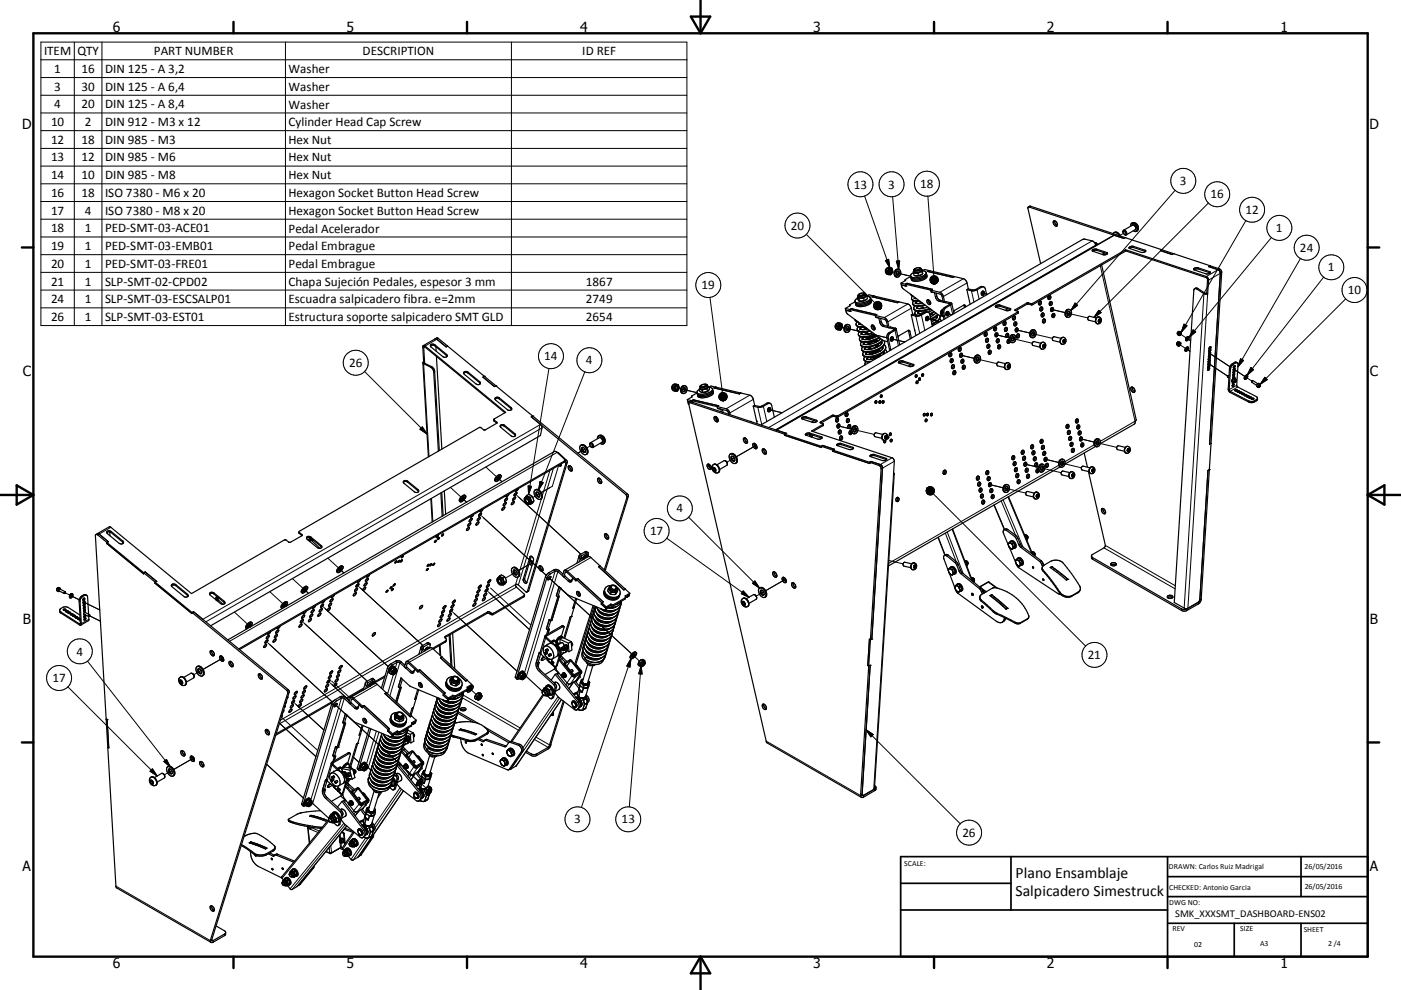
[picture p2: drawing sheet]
<svg xmlns="http://www.w3.org/2000/svg" width="420mm" height="297mm" viewBox="0 0 420 297" stroke-linecap="round" stroke-linejoin="round" font-family="sans-serif">
<defs><g id="words">
<g font-size="4.7">
<text x="304.5" y="263.5">Plano Ensamblaje</text>
<text x="304.5" y="268.9">Salpicadero Simestruck</text>
</g>
<g font-size="4.2">
<text x="33.9" y="9.6">6</text>
<text x="103.9" y="9.6">5</text>
<text x="173.9" y="9.6">4</text>
<text x="243.8" y="9.6">3</text>
<text x="313.9" y="9.6">2</text>
<text x="383.9" y="9.6">1</text>
<text x="6.7" y="38.7">D</text>
<text x="410.5" y="38.7">D</text>
<text x="6.9" y="112.9">C</text>
<text x="410.7" y="112.9">C</text>
<text x="6.9" y="187.1">B</text>
<text x="410.7" y="187.1">B</text>
<text x="6.8" y="261.4">A</text>
<text x="410.7" y="261.4">A</text>
<text x="33.9" y="290.4">6</text>
<text x="103.9" y="290.4">5</text>
<text x="173.9" y="290.4">4</text>
<text x="243.8" y="290.4">3</text>
<text x="313.9" y="290.4">2</text>
<text x="383.9" y="290.4">1</text>
</g>
<g font-size="3.9">
<text x="13.2" y="16.6">ITEM</text>
<text x="23.2" y="16.6">QTY</text>
<text x="46.1" y="16.6">PART NUMBER</text>
<text x="108.7" y="16.6">DESCRIPTION</text>
<text x="174.6" y="16.6">ID REF</text>
<text x="16.3" y="21.8">1</text>
<text x="24.5" y="21.8">16</text>
<text x="31.5" y="21.8">DIN 125 - A 3,2</text>
<text x="86.5" y="21.9">Washer</text>
<text x="16.3" y="27.2">3</text>
<text x="24.5" y="27.2">30</text>
<text x="31.5" y="27.2">DIN 125 - A 6,4</text>
<text x="86.5" y="27.3">Washer</text>
<text x="16.3" y="32.5">4</text>
<text x="24.5" y="32.5">20</text>
<text x="31.5" y="32.5">DIN 125 - A 8,4</text>
<text x="86.5" y="32.6">Washer</text>
<text x="15.3" y="37.8">10</text>
<text x="25.4" y="37.8">2</text>
<text x="31.5" y="37.8">DIN 912 - M3 x 12</text>
<text x="86.5" y="37.9">Cylinder Head Cap Screw</text>
<text x="15.3" y="43.1">12</text>
<text x="24.5" y="43.1">18</text>
<text x="31.5" y="43.1">DIN 985 - M3</text>
<text x="86.5" y="43.1">Hex Nut</text>
<text x="15.3" y="48.4">13</text>
<text x="15.3" y="53.8">14</text>
<text x="24.5" y="48.4">12</text>
<text x="24.5" y="53.8">10</text>
<text x="31.5" y="48.4">DIN 985 - M6</text>
<text x="31.5" y="53.8">DIN 985 - M8</text>
<text x="86.5" y="48.4">Hex Nut</text>
<text x="86.5" y="53.8">Hex Nut</text>
<text x="15.3" y="59.1">16</text>
<text x="24.5" y="59.1">18</text>
<text x="31.5" y="59.1">ISO 7380 - M6 x 20</text>
<text x="86.5" y="59.2">Hexagon Socket Button Head Screw</text>
<text x="255.9" y="56.6">13</text>
<text x="266.3" y="56.6">3</text>
<text x="275.8" y="56.4">18</text>
<text x="353.7" y="55.5">3</text>
<text x="363" y="59.5">16</text>
<text x="15.3" y="64.4">17</text>
<text x="25.4" y="64.4">4</text>
<text x="31.5" y="64.4">ISO 7380 - M8 x 20</text>
<text x="86.5" y="64.4">Hexagon Socket Button Head Screw</text>
<text x="373.4" y="64.2">12</text>
<text x="15.3" y="69.7">18</text>
<text x="25.4" y="69.7">1</text>
<text x="31.5" y="69.7">PED-SMT-03-ACE01</text>
<text x="86.5" y="69.8">Pedal Acelerador</text>
<text x="237.1" y="68.9">20</text>
<text x="382.5" y="69.7">1</text>
<text x="15.3" y="75">19</text>
<text x="25.4" y="75">1</text>
<text x="31.5" y="75">PED-SMT-03-EMB01</text>
<text x="86.5" y="75.1">Pedal Embrague</text>
<text x="389.7" y="75.6">24</text>
<text x="15.3" y="80.3">20</text>
<text x="25.4" y="80.3">1</text>
<text x="31.5" y="80.3">PED-SMT-03-FRE01</text>
<text x="86.5" y="80.4">Pedal Embrague</text>
<text x="398.1" y="81.4">1</text>
<text x="15.3" y="85.7">21</text>
<text x="25.4" y="85.7">1</text>
<text x="31.5" y="85.7">SLP-SMT-02-CPD02</text>
<text x="86.5" y="85.8">Chapa Sujeción Pedales, espesor 3 mm</text>
<text x="175.7" y="85.7">1867</text>
<text x="210.3" y="86.8">19</text>
<text x="404.1" y="88.3">10</text>
<text x="15.3" y="90.9">24</text>
<text x="25.4" y="90.9">1</text>
<text x="31.5" y="90.9">SLP-SMT-03-ESCSALP01</text>
<text x="86.5" y="91">Escuadra salpicadero fibra. e=2mm</text>
<text x="175.7" y="90.9">2749</text>
<text x="15.3" y="96.3">26</text>
<text x="25.4" y="96.3">1</text>
<text x="31.5" y="96.3">SLP-SMT-03-EST01</text>
<text x="86.5" y="96.4">Estructura soporte salpicadero SMT GLD</text>
<text x="175.7" y="96.3">2654</text>
<text x="104.6" y="110.2">26</text>
<text x="163.2" y="108.1">14</text>
<text x="175.7" y="109.3">4</text>
<text x="202.9" y="153.8">4</text>
<text x="194.9" y="160.5">17</text>
<text x="22.9" y="196.7">4</text>
<text x="326.1" y="197.7">21</text>
<text x="15.7" y="204.6">17</text>
<text x="172.1" y="247.1">3</text>
<text x="186.4" y="247.1">13</text>
<text x="288.5" y="251">26</text>
</g>
<text font-size="3.1" x="352.3" y="275">SMK_XXXSMT_DASHBOARD-ENS02</text>
<g font-size="2.4">
<text x="271.1" y="259.7">SCALE:</text>
<text x="350.4" y="260.8">DRAWN: Carlos Ruiz Madrigal</text>
<text x="391.1" y="260.6">26/05/2016</text>
<text x="350.5" y="267">CHECKED: Antonio Garcia</text>
<text x="391.2" y="266.7">26/05/2016</text>
<text x="350.5" y="271.4">DWG NO:</text>
<text x="351.5" y="279.3">REV</text>
<text x="371.9" y="279.4">SIZE</text>
<text x="390.9" y="279.6">SHEET</text>
<text x="358.1" y="284.1">02</text>
<text x="377.8" y="283.9">A3</text>
<text x="398.2" y="283.8">2 /4</text>
</g>
</g></defs>
<g fill="none" stroke="#000" stroke-width=".3">
<path d="M12.3 12.6h193.6v85.1h-193.6zM12.3 17.9h193.6M22.3 12.6v85.1M30.6 12.6v85.1M85.6 12.6v85.1M153.3 12.6v85.1M12.3 23.3h193.6M12.3 28.6h193.6M12.3 33.9h193.6M12.3 39.2h193.6M12.3 44.5h193.6M12.3 49.8h193.6"/>
<path d="M12.3 55.1h193.6M259.2 58.8l7.6 21.5M267.6 59l1.8 21.8M278.2 58.8l1.8 23.9M352.3 57.1l-31.2 36M12.3 60.5h193.6M12.3 65.8h193.6M12.3 71.1h193.6M12.3 76.4h193.6M241.7 70.3l20.5 20.5M265.5 78.2l.9-.4 .4 2.5zM268.7 78.3h1l-.3 2.5z"/>
<path d="M308.9 61.9l-.4 .2M327.4 72.3l-96.9 56M328.5 73.7l-96 55.3M328.8 74.8l.1 .3M329.9 79.7l10.4 46.7-10.4 6M331.8 75.7l.1 .4M334.1 70.6l-101.3 58.5M337.1 69.8l-1.3 .8M339.4 67.6a.88 .88 0 0 1 1 .2 .88 .88 0 0 1 .1 1l-.3 .2M339.4 66.9a1.61 1.61 0 0 1 1.4 2.4M339.5 67.5a.93 .93 0 0 1 .8 1.4M339.8 73.9l.1 .4"/>
<path d="M343.3 75.1v.3M362.3 60.9l-34.3 34.3M373.5 66.2l-19.3 33.5M381.2 71.3l-24.7 29.9M389.9 77.6l-18.8 32.4M12.3 81.7h193.6M12.3 87h193.6M12.3 92.4h193.6M212.8 89.2l3.8 28.6M251.5 97.9l1.5 .4M253.6 98.5l12.3 2.8M256.3 95.9l.8 .5"/>
<path d="M256.7 97.4l.7 .5h1.7M257 98.9l.5 .4M257.6 88.6l.3 .2M259 98.2h.1M259 98.2l.6 .1M259.1 88.3l-.2 .3M260.7 99.1l-1.3 .3h-1.7M262.3 98.5l-.2 .1M264.2 96.4l-.4 .3M265.3 97.7l-.5 .2M266.5 99.8l.4 .1M266.5 81.3l1.6 .4"/>
<path d="M267.9 99l.4 .1 1 4.6M268.4 98.4l-.5 .3 .1 .3M268.7 81.9l4.3 1M272.2 91.2l-7.1 4.1M272.4 99.3l.4 .1M273 88.3l.3 .2M273.2 92.5l-7 4.1M273.3 89.6l.5 .5h1.7M273.6 91.1l.2 .3a4.2 4.2 0 0 0 3.4 0M274.2 81l.3 .2M274.3 94.1l.8 .5M275 94.6l-.4 .2 1.1 5.2"/>
<path d="M275.8 80.7l-.2 .3M275.8 94.4l.5 .1 1 4.6M277.3 93.6l.4 .1M277.5 95.5l4.4 1M278.7 92.5l-1.6 .5-1.5 .2a1.57 1.57 0 0 1-1.6-.6M279 90.7l-.4 .2M280 93.5l-1.3 .6M280.8 88.8l-.4 .3M281.1 94.3l-2.1 1.3M281.8 94.8l-.1 .6-.4 .6-1.9 1.1M281.9 90.1l-.4 .2M282.1 96.3h.1"/>
<path d="M282.6 93.8l.4 .1M283.2 92.2l.4 .1M283.6 94l1.8 .4M284.6 91.4l.4 .1 .6 2.8M285 90.8l-.4 .3 .1 .3M288.9 83.6l-7.1 4.1M289.1 91.7l.4 .1M289.9 84.9l-7.1 4.1M291.7 87l-.4 .3 .7 3.3M292.5 86.8l.4 .1 .6 2.8M293.9 86l.4 .1M294.2 87.9l1.8 .4"/>
<path d="M299.7 91.5l.1 .4M302.8 92.5v.4M304.4 98.9l4.3 1M304.4 92.9v.3M305.1 93.6l.1 .4M307.8 90.9l.1 .4M308.4 90.9v.3M309 91.1l.1 .3M309.6 91l.1 .4M315 92.8l4.3 1M320.3 94l-.4-.1 6.2 1.5M322.3 90.9l.8 .7-2 1.5z"/>
<path d="M329.4 93.1l.7 .7-2.1 1.4zM329.5 95.8a.43 .43 0 0 1 .5 .2 .43 .43 0 0 1-.2 .5 .43 .43 0 0 1-.6-.1zM329.5 95.1a1.12 1.12 0 0 0-.9 .9 1.12 1.12 0 0 0 .4 1.2M355 97.3l.9 .4-1.7 2zM357.7 98.9l.8 .7-2 1.6zM359.1 86.5l-.3 .2M359.2 80.3l.1 .4M361.2 87.9l-.3 .2-5.9 94.3M362.1 88.1l-6 94.4M362.6 81.5l.1 .3M365.6 80.7l-3.9 2.3v.3M366.3 81.7l-4 2.3-.3-.1"/>
<path d="M396.8 83.1l-22.9 29.5M403.4 89.7l-25.6 25.6M109.3 111.5l18.7 18.7M127.3 109l-.3 .1 1.6 27.9M127.3 108.7v.3M127.3 104.1l-.3 .1-.2-.1M129.4 110l-.3 .2M130.3 111.4l-.3 .2M130.4 103.5l-.1 .2M131.4 101.5l-4 2.3v.3M133.8 106.3v.3M140.3 111.7v.2"/>
<path d="M143.8 114.5v.3M149.7 119.4v.3M164.6 110.5l-6.1 37.8M175.3 111.6l-13.8 35.3M202.5 116.3l1.6 .4M204.7 116.8l4.3 1M210.2 116l.3 .1M211.8 115.6l-.2 .3M224.8 118.5l-7.1 4.1M225.9 119.8l-7.1 4.1M259 107.9l.8 .5h1.4M259.3 109.4l.1 .1"/>
<path d="M259.5 100.3v.1M260.5 104.7l.1 .1M260.7 105.7l.5 .2M261.2 105.9h.2M262.2 105.8l-1 .1M262.2 105.8l-.5 .1M262.2 100.2l-2.8 .7a2.09 2.09 0 0 1-2.1-.5M262.4 102l-1.4 .6h-.9M262.5 100.5a2.46 2.46 0 0 1-2.8 .9M263 102.4v.1M263.1 105.4l-.9 .4M263.2 103.5l-.3 .7"/>
<path d="M263.5 101.2l-1.5 .7-2.1 .5a2.17 2.17 0 0 1-2.2-.5M263.5 104.8l-.4 .6M264.6 102l-1.3 1-2.2 .8-2 .1-.8-.2-.3-.3M265.2 102.6a3.1 3.1 0 0 1-2.8 2.4l-2.9 .4-.8-.1-.4-.4M265.5 104.1a3.6 3.6 0 0 1-3.1 2.5 3.6 3.6 0 0 1-3.7-.2M265.9 105.5v.2M265.9 101.4l.4 .1M266.9 101.6l4.4 1M270.7 108.3l.1 .3M273.8 109.3v.4M284.5 106.7h.1M287.7 106.5l4.4 1"/>
<path d="M293 107.7l-.3-.1 6.2 1.5M298.3 100.4l4.3 1-3.7-.9M302.2 109.5a.45 .45 0 0 1 .5 .5 .45 .45 0 0 1-.7 .3zM302.3 108.8a1.11 1.11 0 0 0-1 .9 1.11 1.11 0 0 0 .5 1.2M303.6 101.6l-.3-.1 6.2 1.5M309.7 100.1h-.4l6.2 1.4M312.8 103.4a.43 .43 0 0 1 .5 .2 .43 .43 0 0 1-.2 .5 .43 .43 0 0 1-.5-.1zM312.9 102.7a1.12 1.12 0 0 0-1 .9 1.12 1.12 0 0 0 .5 1.2M318.8 101.9a.45 .45 0 0 1 .6 .5 .45 .45 0 0 1-.7 .3zM318.9 101.2a1.12 1.12 0 0 0-.9 .9 1.12 1.12 0 0 0 .4 1.2M353.5 103.3l1.9 1.2M353.7 100.1l1.9 1.3"/>
<path d="M355.7 104.7l1.1 .7-1-.6M355.9 101.5l1.1 .7M362.4 109.1l5.7 3.7M362.6 106l6.1 4-5.7-3.8M368.6 110.5l.3 .2M369.5 109.1l.3 .2M369.8 110.7l3.4 2.2zM370.1 108.7l.3 .2M370.2 114l.2-.1a.43 .43 0 0 1 .1 .5 .43 .43 0 0 1-.6 .2zM370.5 113.8l-.5 .3-.1 .6M370.8 115.6l-2.3 1.3-.3-.2M371.1 116.1l-2.3 1.3v.4"/>
<path d="M371.9 107.6l.9 .5-1.7 1.9zM373.5 113.2l1.8 1.1M375 110.3l.8 .6-1.9 1.7zM376.6 119.9l.1 .3M377.6 115.4l.1-.1a.43 .43 0 0 1 .1 .6 .43 .43 0 0 1-.6 .2zM377.8 115.3l-.5 .3-.1 .6M379.2 113.2l.7 .7-2.1 1.4zM126.6 128.1l1.4 2.1-2.1-1.4zM148.2 126l-.1 .3M148.9 126.6l-.1 .3M151.3 127.6l-.1 .3M153.2 122.3v.2"/>
<path d="M154.3 130.1v.3M162.1 127.3l-101.3 58.5M162.5 128.4l-100.8 58.2M167 135.7l-98.2 56.7M167.5 139.6l-1.9 6.3-3.3 1.9M169.2 138.3l-.1 .4M169.8 138l-.4 .3M170.1 138.8l-.4 .2M175.3 134.7l-2.1 1.2M177.3 133.6l-1.3 .8M179.5 131.4a.87 .87 0 0 1 1 .2 .87 .87 0 0 1 .2 1l-.4 .2M179.6 130.7a1.61 1.61 0 0 1 1.4 2.4"/>
<path d="M179.6 131.3a.91 .91 0 0 1 .9 1.4M207.2 120.6l-.4 .2M212.6 139.7l.6 .4M213.9 139.4a1.63 1.63 0 0 1 1.4 2.4M215 125.8l-.2 .1M219.8 137.5l.3-.1-2.2 1.3M226.8 133.6l-6.1 3.4M227.6 122l-.4 .2 1.2 5.2M228.5 121.8l.4 .1 1 4.6M229.9 121l.4 .1M230.1 122.8l4.4 1M241.7 125v.4"/>
<path d="M242.8 129.9l.1 .4M244.7 126.1l.1 .3M246 126.6v.3M246.3 131.1v.3M246.7 127.4v.3M249.4 124.6v.4M250 124.6v.3M250.6 124.8l.1 .4M250.9 127.7l4.4 1M251.2 124.7l.1 .4M252.2 133.1l.1 .3M255.7 134.2v.4"/>
<path d="M256.2 129l-.3-.1 6.2 1.4M262.2 136.4v.3M265.3 130.8a.41 .41 0 0 1 .6 .1 .41 .41 0 0 1-.1 .6 .41 .41 0 0 1-.6-.2zM265.5 130.1a1.11 1.11 0 0 0-1 .8 1.11 1.11 0 0 0 .5 1.2M265.6 137.5l.1 .4M267.5 137.3l-4 2.3M268.1 138.4l-3.9 2.3M306.2 136.1h.2M307 139.2l4.3 1M313 137.7l4.4 1M317.4 139.6l-51 29.4M318.3 138.9h-.3l6.2 1.4"/>
<path d="M318.7 138.9l-.7 .4M323.7 131.6l4.3 1M328 133.5l-8.7 5M328.9 132.8l-.3-.1 6.2 1.5M329.3 132.7l-.7 .4M338.1 134.6a.45 .45 0 0 1 .6 .5 .45 .45 0 0 1-.7 .3zM338.2 133.9a1.09 1.09 0 0 0-1 .9 1.09 1.09 0 0 0 .5 1.2M374.4 120.3v.3M376.1 120.2v.4M33.2 158.2l-3.9 2.3M33.4 159.5l-.1 .3M89.8 159.8l-.1 .3"/>
<path d="M122.3 144.4l-.1 .3M125.3 146.9v.3M129.4 149.5l.4 7M135.1 146.2l3.1 2.9M138.6 149.5l1.3 1.2-1.2-1.2M143.8 154.2l.4 .5M144.4 154.8l19.4 17.8M145.7 140.1l3.1 2.9M149.2 143.4l1.3 1.1-1.2-1.1M154.4 148.1l.5 .4M155.1 148.7l19.1 17.6M158.4 145.8l.9 .1-.8 2.4z"/>
<path d="M161.4 148.3l.3-.2-2 1.2M161.9 144.4l1 .4-1.4 2.1zM162.3 149.6l-6.6 22M164.9 141.2l-2.3 7.5M165.9 140.5l-10.5 35M188.1 148.2l-.5 .2M188.4 148.9l-.4 .3M206.5 155.2l21.2 21.2M213.7 140.3a.73 .73 0 0 1 .8 .3 .73 .73 0 0 1-.1 .9 .96 .96 0 0 1-.7-1.2zM267.9 142.5l-6 94.4M279.8 148.2l45.7 45.6M282.8 142.1h.2"/>
<path d="M283.4 160l3.3 8.5-.4 .3M284 159.6l4.8 12.4M285.4 158.8l5.9 15.3M296.4 145.3l4.3 1M298.1 151.5l3.1 7.4M300.2 150.3l4.3 10.3M300.7 149.9l6 14.2M301.7 146.5h-.4l6.2 1.4M302.2 158.9l-.5 .2M302.2 149.1l7.1 17M310.7 148.4a.41 .41 0 0 1 .6 .1 .41 .41 0 0 1-.1 .6 .41 .41 0 0 1-.6-.2zM310.9 147.7a1.1 1.1 0 0 0-.9 .8 1.1 1.1 0 0 0 .4 1.2"/>
<path d="M312.3 140.4l-.4-.1 6.2 1.5M321.5 142.2a.45 .45 0 0 1 .5 .5 .45 .45 0 0 1-.7 .3zM321.5 141.5a1.09 1.09 0 0 0-.9 .9 1.09 1.09 0 0 0 .5 1.2M327.4 140.8a.41 .41 0 0 1 .6 .1 .41 .41 0 0 1-.1 .6 .41 .41 0 0 1-.6-.2zM327.6 140.1a1.1 1.1 0 0 0-1 .8 1.1 1.1 0 0 0 .5 1.2M17.6 176.9v.3M17.6 177.2l.1 .1zM17.6 177v.2M17.6 176.3a.63 .63 0 0 0-.5 1M17.7 176.7l-.1 .2M17.8 176.7l-.2 .3M17.8 176.7h.2"/>
<path d="M17.8 176.7h-.1M17.8 176.7h.1M19.5 177.8l1.4 .7M21.2 178.7l2.5 1.2M24.5 178.8l.3 .1M25.1 178.5l.2 .1M36.8 162.3v.3M52.7 175.4v.3M56.2 178.3l-.1 .2M64.2 177.9l-.1 .3M65.3 179.1l-.5 .9M65.5 179.3l-.3 .4 .2 .2"/>
<path d="M65.5 179.3l-.2 .6M80.9 177.5l3.9 3.6M87.7 173.6l3.1 2.9M90.5 160.3l-.1 .3M91.2 176.8l1.3 1.2-1.2-1.1M93.2 161.1v.3M93.4 162.2l-.5 .2M93.5 162.2l-.2-.1-.5 .3M93.5 161.6l-.9 .6M96.3 163.6l-.1 .3M98.3 167.4l3.2 3M101.8 170.7l1.3 1.2-1.2-1.1"/>
<path d="M107 175.4l.5 .5M107.7 176.1l19.1 17.5M145.7 176.9l.5 .5M146.4 177.6l12.4 11.3M147.1 176.4l12.1 11.1M154.6 171.7l.3-.2-3.4 1.9M154.9 176.1l-71.2 41.1M155.2 173.2l-.6 2.2-70.5 40.7M157.1 178.7l-.1 .4M157.3 173.5l-.4 .3M158.5 177.2l-.4 .3M158.8 169.2l-3.3 2 2.7-1.6"/>
<path d="M159.2 166.9l-.3 .2M159.8 168.7l-.6 .3M163.5 173.1l.4 .3M164.6 171.8l.4 .4M165.3 174l-.8-.7 24.9 22.9M166 171l.4 .4-9.2 30.5M167.7 171.2l-.5 .3-9.4 31.5M169.7 171.6l-.3 .2M170.8 174.1l-.4 .2M173.9 166.4l.4 .4-.1 .4M174.3 167.4l-.4 .2-.3 1M175.3 165.6l.5 .3"/>
<path d="M177.2 167.3l-7.1 4.1M183.1 176.2a.84 .84 0 0 0 .6 .7 .84 .84 0 0 0 1-.3M187.4 179.4l-.1 .4M188.6 178.7l-.4 .2M199.9 161.5l24.7 17.7M222.7 179.5a1.62 1.62 0 0 1 1.4 2.5M222.8 177.3l1.8 1.9-2.4-1.1zM225.6 175l.7-.7 1.4 2.1zM228.6 177.8l.3-.2-2.2 1.2M232.7 172l.2 .7M235.6 173.7l-6.1 3.5 5.5-3.1M266.5 168.2l4.3 1"/>
<path d="M274.1 169.6a.44 .44 0 0 1 .5 .5 .44 .44 0 0 1-.7 .2zM274.1 168.9a1.1 1.1 0 0 0-.9 .8 1.1 1.1 0 0 0 .5 1.2M281.3 161.2l2.1 5.3M284.3 166.6l-.4 .2M287.3 169.3l-.4 .3M288 171.1l-.5 .2M288.5 171.9l-.4 .2M291.4 178l.3 .2v.3M294 176.3v.1M294.1 176.4l-.4 .3M294.6 177.3l-.4 .2M294.7 177.5l.5 .3-.5-.2"/>
<path d="M295 177.8l-.4 .3M296 174.8h.1M296.3 174.7l2.3 1.6M296.8 178.7h.1M297.3 178.4l-.5 .3M304.6 160.7l-.5 .2M305.2 161.4l-.5 .3M305.9 163.2l-.4 .2M306.5 164l-.5 .2M312.1 168.2l-.4 .2M312.7 169l-.4 .3M312.7 171v.3"/>
<path d="M312.8 169.7l-.2 .1M315.3 170l-.5 .3M317.7 177.6l-.1 .3M321.4 178.7l-.1 .2M323.3 177.6l-.1 .2M327.6 167.3v.5M331 164.4l21.3 12.3M331.4 163.6l21 12.1M359.7 180h.1M18.2 183.6v.3M23.7 180.3l.3 .2M25.2 180.7l-.2-.1 4.9 2.4"/>
<path d="M26.2 198.4l24.9 31.7M26.6 185.8l-2.2 1.3-.3-.1-.3 .2v.3M26.7 184.7l3.4 1.7M66.9 197.3l-6 3.5M67.2 180.4v.3M70.3 183.6l3.9 3.6M74.6 187.6l.5 .5-.5-.5M79.7 192.3l.5 .4M80.4 192.9l19.3 17.8M85.1 181.4l.6 .5-.5-.4M90.3 186.2l.5 .4M91 186.8l19.1 17.6"/>
<path d="M96.4 181.6l.5 .4M97.1 182.2l19.3 17.8-18.9-17.3M117.2 199.1l.4 .4M118.6 198.3l.4 .4-.5 1.7M120.3 198.6l-.4 .2-3 10M122.3 199l-.2 .1M126.6 193.8l.4 .3-.2 .5M127 194.7l-.5 .3-.3 .9M127.7 194.5l.4 .3zM128 192.9l.4 .4M129.8 194.6l-7.1 4.1M132 193.6l.1 3.2"/>
<path d="M133.6 190.9l-.2 .4M133.7 192.2l-.2 .4M135.1 183l.5 .5M135.8 183.7l19.2 17.7M146.2 183.6l-.2 .4M147 183.7l-.1 .4M147.1 183.9l-.1 .4M147.9 184l-.1 .4M161 198.7l-.3 .2M162.3 197.7l.5 .4M163.6 190.6l.3 .2-.1 .3M163.9 191.2l-.3 .2-1.5 4.8"/>
<path d="M165.9 198.6l-.2 .1M166 198.7h-.1M167 199.6l-.2 .2M167.1 193.2l-.8 .3M167.1 193.5l-.3-.2-.4 .3M167.5 196.5l-.3 .2M167.8 194.8l-.3 .2M167.9 192.8l-.1 .4M168.2 195.9l-.3 .1M168.4 187.8l.3 .2M168.8 197.4l-.5 .2M168.8 194.9l-.3 .1"/>
<path d="M169 195.8l-.2 .1M169 193.9a.54 .54 0 0 0 0 .6 .54 .54 0 0 0 .5 .3M169 193.9a.61 .61 0 0 1 .5 .9M169 193.9h.2a.65 .65 0 0 1 .3 .9M169.3 199.4l-.1 .1M170 195l-.3 .2M170.1 194.7l-.3 .1M170.3 194.4l-.3 .2M173.1 199.8l-.3 .1M174.8 194.2a3.4 3.4 0 0 0 3.8 3.4 3.1 3.1 0 0 0 3.3-1.9M175.1 193.1a3.4 3.4 0 0 0 3.9 3.4h.3a2.96 2.96 0 0 0 2.9-1.9M175.5 192a3.4 3.4 0 0 0 3.8 3.4h.7a2.91 2.91 0 0 0 2.5-1.9"/>
<path d="M175.8 190.9a3.3 3.3 0 0 0 3.5 3.4 3.1 3.1 0 0 0 3.5-1.9M176.1 189.8a3.5 3.5 0 0 0 3.8 3.4 3 3 0 0 0 3.3-1.9M176.5 188.7a3.3 3.3 0 0 0 3.8 3.4h.3a3.1 3.1 0 0 0 2.9-1.9M176.8 187.6a3.4 3.4 0 0 0 3.8 3.4h.4a3 3 0 0 0 2.9-1.9M177.1 186.5a3.5 3.5 0 0 0 4.2 3.3 3 3 0 0 0 2.9-1.8M177.5 185.4a3.3 3.3 0 0 0 3.4 3.3 3.2 3.2 0 0 0 3.6-1.8M177.8 184.3a3.4 3.4 0 0 0 3.8 3.3h.7a2.91 2.91 0 0 0 2.6-1.8M178.1 183.1a3.4 3.4 0 0 0 3.9 3.4 3.1 3.1 0 0 0 3.2-1.8M178.5 182a3.5 3.5 0 0 0 3.8 3.4h.3a2.91 2.91 0 0 0 2.9-1.8M178.9 182.1a4.2 4.2 0 0 0 6.8 .8l.1-.4M181.5 196.9a3.9 3.9 0 0 1-6.1 .8M182 182.5l-.5 .3"/>
<path d="M184 181.4l-.1 .4M186.2 181.3a3.5 3.5 0 0 1-4.7 1.6M189.2 197.6l-14.9 44.6M189.2 197.6l-.3 2.5-1-.3zM189.9 196.6l1.9 1.8M192.2 199.7l-3.5 42.4M192.2 199.7l.3 2.5-1-.1zM222.6 180.4a.76 .76 0 0 1 .7 .4 .76 .76 0 0 1-.1 .9 .9 .9 0 0 1-.6-1.3zM294.3 180.1l-.1 .3M294.4 181.8l.3 .1v.4M297.8 183.2l-.1 .3M298.9 184v.3"/>
<path d="M301.5 185.5l-.5 .3M304.4 186.7l-.1 .2M306 186.8l-.1 .2M308.1 185.6l-.1 .2M354.2 182.7v.4M355.9 182.7v.4M359.2 180.7l.1 .5M20.3 206.1l26.8 26.7M53.9 204a.72 .72 0 0 1 .8 .4 .72 .72 0 0 1-.2 .9 .96 .96 0 0 1-.6-1.3zM54.1 203.1a1.63 1.63 0 0 1 1.4 2.5M60 201.3l.3-.1-2.2 1.2M80.4 219.1l-.4 .3"/>
<path d="M83.8 217l10.9 10M84.4 215.1l10.9 10.1M86.4 206.9l-.4 .2M86.7 207.7l-.4 .2M87.7 210.4l.5 .4M88.4 211l8.7 8M98.3 204.3l.5 .4M99 204.9l5.8 5.3M99.4 204.3l5.6 5.1M99.5 211.2l.4 .3M100.6 209.9l.4 .3M101.2 212.1l-.8-.7 25 22.9"/>
<path d="M102 209.1l.4 .3-9.2 30.5M103.6 209.3l-.4 .3-9.5 31.4M105.7 209.7l-.3 .1M106.8 212.2l-.5 .2M107 212.2l.2 .2M109.9 204.5l.4 .4-.1 .4M110.3 205.5l-.4 .2-.3 1M111.3 203.7l.4 .3M112.8 219.3l-2.9 9.9M113.1 205.3l-7.1 4.1M113.6 219.6l-3.2 10.7M114.4 220a3.4 3.4 0 0 0 3.9 3.4l.7-.1a2.83 2.83 0 0 0 2.5-1.8"/>
<path d="M116.1 200.4l.4 .4M117.9 202.4l-1.7 5.8M119.1 214.2a.83 .83 0 0 0 .6 .8 .83 .83 0 0 0 .9-.3M119.9 219.5l-.1 .3M122.2 219.3a3.5 3.5 0 0 1-4.6 1.6M123.4 217.5l-.2 .4M123.4 201.5l-.4 .2M124.5 216.8l-.4 .2M128.1 219.4a3.4 3.4 0 0 0 3.8 3.3h.7a2.91 2.91 0 0 0 2.5-1.8M128.4 218.2a3.4 3.4 0 0 0 3.8 3.4 3.1 3.1 0 0 0 3.3-1.8M128.7 217.2a3.5 3.5 0 0 0 4.2 3.3 3.1 3.1 0 0 0 2.9-1.8M129.1 216a3.5 3.5 0 0 0 3.8 3.4h.7a2.92 2.92 0 0 0 2.5-1.8"/>
<path d="M129.4 214.9a3.3 3.3 0 0 0 3.5 3.4 3.1 3.1 0 0 0 3.6-1.9M129.8 213.8a3.3 3.3 0 0 0 3.4 3.4 3.2 3.2 0 0 0 3.6-1.9M130.1 212.7a3.4 3.4 0 0 0 3.8 3.4 3.1 3.1 0 0 0 3.2-1.9M130.4 211.6a3.4 3.4 0 0 0 3.8 3.4l.7-.1a2.9 2.9 0 0 0 2.6-1.8M130.7 210.5a3.4 3.4 0 0 0 3.9 3.4l1-.1a2.73 2.73 0 0 0 2.2-1.8M131.1 209.4a3.3 3.3 0 0 0 3.5 3.4h.7a2.87 2.87 0 0 0 2.8-1.9M131.4 215.6v.2M131.5 209.4a4.2 4.2 0 0 0 6.8 .8l.2-.4M131.9 214.5l.3 .3 .9 .4 1.2-.1M132.1 213.3l.1 .4M132.4 212.4v.1M132.6 211v.2"/>
<path d="M132.9 211.1l.8 .8M132.9 210v.1M133.1 210.1v.2M133.1 212.5l1.2 .3M133.8 216.2h.1M134.4 216.2l-.3 .3M134.6 209.9l-.5 .2M134.6 215.2v.1M134.8 209.5l.5 .1M134.9 214l-.4 .3M135.4 212.9l-.2 .2M135.4 211.8l-1.2 .2"/>
<path d="M135.6 212h.1M135.8 203.5a.85 .85 0 0 0 .6 .8 .85 .85 0 0 0 .9-.3M136 210.7l-.4 .3M136.4 209.6l-.2 .2M136.6 208.7l-.1 .4M138.6 209.3l16.9 9.8M138.8 208.7a3.6 3.6 0 0 1-4.7 1.6M138.8 208.5l17.1 9.9M140 206.8l-.1 .4M140.9 206.6l1.9 1.8M141.2 206.1l-.4 .2M146 219.9v.3"/>
<path d="M154.5 203l.4 .3M162.1 201.2l-.4 .3M163 208.6l-9.5 13.9M163.2 207a.93 .93 0 0 1 .7 1.4M166 209.2l-.5 .2M166.5 205.2l-.4 .2M166.8 206.2l-.4 .3M167.3 209l-10.5 15.4M167.6 201.9l-.4 .6M167.8 209.4l-14.5 21.3M168.3 209.9l-13.6 19.9M168.5 202.6l.3 .2v.3"/>
<path d="M170.1 205l-.4 .5M170.6 205.2l-.5 .8M171.7 202.6l-1.7 2.3M171.8 202.5h-.1M171.9 204.7l-1.3 1.9M172.3 202.7l.2 .3-1.5 2.2M172.5 212.2l-.1 .1M173.5 212.6l-.4 .3M173.7 210.4l-.5 .3M173.9 201.8l.2 .3-1.4 2.1M173.9 201.3h.1M174 211.9l-.4 .3"/>
<path d="M174.2 201.2l-.3 .1M174.7 204.4a.85 .85 0 0 0 .6 .8 .85 .85 0 0 0 .9-.3M176 211.1v.1M176.2 208.9l-.4 .3M176.5 210.4l-.4 .3M259.7 218.9l28.2 28.3M259.7 218.9l2.1 1.5-.7 .7zM45.1 234.1a.73 .73 0 0 1 .8 .3 .73 .73 0 0 1-.2 .9 .94 .94 0 0 1-.6-1.2zM45.3 233.2a1.62 1.62 0 0 1 1.4 2.4M45.7 230.7l1.4 2.1-2.1-1.4zM49.1 228.5l.8-.7 1.2 2.3zM51.2 231.4l.3-.2-2.2 1.3"/>
<path d="M58.1 227.4l-6 3.4 5.5-3.1M61.1 229.3l-.4 .3M79.9 229.3l11.1 10.1M96.9 236.8l-.2 .1M98.1 239.3l-.5 .2M98.3 235.8l.4 .4M99.6 228.7l.2 .2-.1 .3M99.8 229.3l-.3 .2-1.4 4.8M102.6 231.3l-.4 .2M102.7 231.4l-.4 .2M103 237.7l-.3 .2M103.5 234.6l-.3 .1"/>
<path d="M103.6 235.7v.2M103.7 232.9l-.2 .2M104 232.2a.42 .42 0 0 1 .6 .2 .42 .42 0 0 1-.3 .5l-.4-.4zM104 232.1a.62 .62 0 0 1 .6 .9M104.1 234l-.3 .1M104.4 225.9l.2 .2M104.5 230.4l.6-.3 .1 .4M104.7 235.4l-.4 .3M104.9 233.6l-.7 .3M105 233.7h-.1M105.1 230l-.8 .3M105.6 237.8l-.1 .1"/>
<path d="M106 227.2l1.6 1.5M106.2 232.1l-.1 .1M107.1 230.3l.5 .4M109.4 238.2l-.3 .2M110.1 239.8h.1M110.4 233.6a3.8 3.8 0 0 0 4.7 3 2.82 2.82 0 0 0 2.4-1.8M110.4 239.7l-.3 .1M110.8 232.1a3.5 3.5 0 0 0 4.2 3.4 2.89 2.89 0 0 0 2.8-1.8M111.1 231a3.1 3.1 0 0 0 3.2 3.3l1.4 .1a2.9 2.9 0 0 0 2.5-1.8M111.5 229.9a3.5 3.5 0 0 0 4.1 3.4 3.1 3.1 0 0 0 2.9-1.8M111.8 228.8a3.4 3.4 0 0 0 3.8 3.4h.4a2.96 2.96 0 0 0 2.9-1.8M112.1 227.7a3.4 3.4 0 0 0 3.9 3.4h.6a2.91 2.91 0 0 0 2.6-1.9"/>
<path d="M112.5 226.6a3.3 3.3 0 0 0 3.4 3.4 3.2 3.2 0 0 0 3.6-1.9M112.8 225.5a3.5 3.5 0 0 0 3.8 3.4l.7-.1a2.82 2.82 0 0 0 2.5-1.8M113.1 224.4a3.5 3.5 0 0 0 4.2 3.4l.7-.1a2.74 2.74 0 0 0 2.2-1.8M113.4 223.3a3.5 3.5 0 0 0 3.9 3.4 3 3 0 0 0 3.2-1.9M113.8 222.2a3.3 3.3 0 0 0 3.8 3.4l.7-.1a2.99 2.99 0 0 0 2.6-1.8M114.1 221.1a3.3 3.3 0 0 0 3.5 3.3 3.2 3.2 0 0 0 3.6-1.8M114.6 237.5l-1.4 2M114.9 220.2a4.2 4.2 0 0 0 6.8 .6l.2-.4M115 225.1h.1M117.9 220.6l-.4 .3M118.6 236.5l-.4 .3M119.1 232.5l-.4 .3"/>
<path d="M119.5 233.6l-.5 .2M119.9 236.4l-7.7 11.2M120.2 229.3l-.4 .5M120.4 236.8l-7.9 11.6M120.9 237.2l-13.6 20M121.1 229.9l.3 .3v.3M121.4 224.7l-.4 .3M121.4 222.2l-.2 .1M121.5 221.3a.47 .47 0 0 1 .6 .3 .47 .47 0 0 1-.2 .6l-.4-.7M121.6 223.1l-.2 .1M121.6 221.2a.62 .62 0 0 1 .6 1M121.9 226.8l-.1 .1"/>
<path d="M122.6 222.4l-.3 .1M122.7 232.3l-.4 .6M122.7 222l-.3 .2M122.9 221.8l-.3 .2M123.3 232.6l-.6 .8M124.3 229.9l-1.7 2.3M124.4 229.8l-.1 .1M124.5 232l-1.3 2M124.8 239.4l-.1 .1M124.9 230.1l.2 .3-1.4 2.1M125.7 227.1l-.3 .2M125.8 234.7l1.9 1.7"/>
<path d="M126.1 240l-.4 .2M126.2 237.8l-.4 .2M126.5 229.1l.3 .3-1.5 2.2M126.6 228.7h.1M126.6 239.3l-.5 .2M126.8 228.5l-.2 .2M127.3 231.8a.84 .84 0 0 0 .6 .7 .84 .84 0 0 0 .9-.3M127.4 221.6a3.4 3.4 0 0 0 3.9 3.3 3.1 3.1 0 0 0 3.2-1.8M127.7 220.5a3.3 3.3 0 0 0 3.5 3.3 3.2 3.2 0 0 0 3.6-1.8M128.7 238.5h-.1M129.1 237.8l-.4 .2M134.1 224.2a3.9 3.9 0 0 1-5.9 1l-.2-.2"/>
<path d="M135.4 220.5v.3M136.2 220.8v.4M140.1 222v.3M142.8 221.8v.3M145.1 222.3l-.4 .2M146 221.9l-.4 .2M151.6 223.8l-.4 .2M153.1 230.6l-.4 .2M153.4 222.5l-.4 .2M155.8 223.3l-.4 .3M156.7 225.3l-.4 .2M159.2 226.2v.5"/>
<path d="M160.2 221.8l4.1 2.4v.5M160.7 221.1l4.1 2.4M160.9 226.2v.5M229.7 222.3l28.3 16.4M258.8 238.6l.1 .6M262.3 236.7v.5M76.2 256v.3M79.9 256.1l.1 .3M81.9 255v.3M82.3 256.6l-.5 .2M83.2 256.3l-.4 .2M86.5 246l.1 .4"/>
<path d="M90.5 241l.4 .4M92.4 248.2l.1 .2M92.5 248.4l.3 4.4M93.1 248.8l2.3 1M93.3 248.3l2.4 1M96.1 248.2l.1 .3M98.6 246.3l-14 17.2M98.7 254.3l.1 1.6-1.1-.5M99.1 245.1a.93 .93 0 0 1 .8 1.4M99.1 255.9l.1 .2M99.2 253.7l.2 2.1M101.4 254.7h.1"/>
<path d="M101.7 250.6l.2 1.4M101.9 252.1a.53 .53 0 0 1 .5 .2 .53 .53 0 0 1-.1 .6 .61 .61 0 0 1-.4-.8zM101.9 247.2l-.4 .3M101.9 252a.62 .62 0 0 1 .6 .9M101.9 252.7l.2 1.6M102 250.2l.1 1.7M102.2 252.9l.2 1.4M102.4 243.3l-.4 .2M102.8 244.3l-.4 .2M102.9 249.7l-.2 .1M103.1 247l-16.1 19.7M103.2 255.6a.69 .69 0 0 1 .6 1.1"/>
<path d="M103.2 250.2h-.2M103.5 247.4l-15.9 19.4M103.7 240.1l-.4 .5M103.9 247.8l-14.9 18.2M104.6 240.9l.4 .3-.1 .3M105.1 252.7a.7 .7 0 0 1 .6 1.1M106.1 243.3l-.4 .5M106.2 249.7l-3.4 5.1M106.6 243.6l-.5 .7M107.8 243.1l-1.4 1.7M107.9 241.1l-1.8 2.1M108 241l-.1 .1"/>
<path d="M108.1 250.5l-.1 .1M108.3 256.5l-.4 .2M108.5 241.3l.2 .3-1.6 1.9M109.3 251l-.5 .2M109.5 248.8l-.4 .3M109.6 251.4l-4.4 6.4M109.8 250.4l-.4 .2M110.1 240.3l.2 .3-1.6 2M110.4 251.4l-4.5 6.6M110.5 242.8a.85 .85 0 0 0 .6 .7 .85 .85 0 0 0 1-.3M111.9 251.1l-.4 .3M112.1 247.4l-.5 .2"/>
<path d="M112.3 248.9l-.3 .2M34.8 265.8l28.2 16.4M85 264.4a.7 .7 0 0 1 .6 1.1M87.2 261.8a.7 .7 0 0 1 .5 1M90 265.3l-.4 .2M94 260.4l-.4 .3M63.5 282l.4 .2v.5M67.3 280.2v.5"/>
<circle cx="258" cy="55.3" r="3.8"/>
<circle cx="267.3" cy="55.3" r="3.8"/>
<circle cx="277.9" cy="55.1" r="3.8"/>
<circle cx="354.8" cy="54.3" r="3.7"/>
<circle cx="364.9" cy="58.3" r="3.8"/>
<circle cx="239.1" cy="67.7" r="3.8"/>
<circle cx="375.4" cy="62.9" r="3.8"/>
<circle cx="383.6" cy="68.4" r="3.8"/>
<circle cx="391.8" cy="74.3" r="3.7"/>
<circle cx="212.3" cy="85.5" r="3.8"/>
<circle cx="399.1" cy="80.2" r="3.7"/>
<circle cx="406.1" cy="87" r="3.8"/>
<circle cx="106.7" cy="108.8" r="3.7"/>
<circle cx="165.2" cy="106.9" r="3.8"/>
<circle cx="176.7" cy="108.1" r="3.7"/>
<circle cx="196.9" cy="159.3" r="3.7"/>
<circle cx="203.8" cy="152.5" r="3.7"/>
<circle cx="23.9" cy="195.4" r="3.7"/>
<circle cx="328.1" cy="196.5" r="3.8"/>
<circle cx="17.7" cy="203.4" r="3.8"/>
<circle cx="173.1" cy="245.8" r="3.7"/>
<circle cx="188.3" cy="245.8" r="3.7"/>
<circle cx="290.5" cy="249.8" r="3.8"/>
</g>
<g fill="none" stroke="#000" stroke-width=".36">
<path d="M308.3 62.1l.6-.2 56.7 18.8 .4 .3 .3 .7-3.2 51.3-.5 .3 3.3-51.3-.6-1-2.9-1 .4-.3M308.3 62.1l28.6 9.4 .4-.2-.4 .2-3-.9-101.2 58.4M308.3 62.1l-.1 .4 3.8 16.6M315.8 66.4a.88 .88 0 0 1 1 .4 .88 .88 0 0 1-.1 1.1 1.2 1.2 0 0 1-.9-1.5zM316.2 66.2a1.24 1.24 0 0 0 .8 1.4M327.5 75.3a.5 .5 0 0 1 .2-.5 .5 .5 0 0 1 .5-.1l3.6 1 .3 .3-.1 .2M327.5 75.3l3.2 1.1M327.6 75.4l1.1-.3 3.3 1.1M328.1 72.7l.8 .4M328.9 73.1l-.4 .4-.3-.7-.6-.5-2.5-.6-.7 .2-96.3 55.6M328.9 73.1v.3M330.3 79.5l10.3 46.5-.3 .4-.2 .8-10.2 5.9"/>
<path d="M330.6 76.2l.1 .2M330.7 76.4l.6 .1M330.9 76.1l.4 .4M331.2 75.9l-.8 .4M332 76.2l-.7 .3M334 69.8l-.2 .3M334 69.8a1.42 1.42 0 0 1 1.9 1M334 69.8a1.45 1.45 0 0 1 1.6 .9M336.7 69.6l.2 .5 .5 .4M336.7 69.4v.2M336.7 69.4a.61 .61 0 0 1 .8 .2 .61 .61 0 0 1-.1 .8M336.9 69.1a.91 .91 0 0 1 .8 1.4"/>
<path d="M336.9 69.1l-.2 .5M337.2 70.4h.2M337.5 74.9l-27.9 16.1-1.7-.1-3.6 2.2M337.5 74.9v.4M337.5 74.9l24.3 8.1 .5 1-.2 4.1M337.5 75.3l-27.8 16.1-1.7-.2-3.4 2M337.5 75.3l24.3 8.1 .2 .5-.2 4.1M337.7 70.5h-.3M338.6 74.1l1.1-.2 3.7 1.2a.7 .7 0 0 1-.3 .7 .7 .7 0 0 1-.8-.1l-3.7-1.2zM338.6 74.5l1.1-.3 3.7 1.2M339.4 66.9a1.42 1.42 0 0 1 1.7 .7 1.42 1.42 0 0 1-.4 1.8M339.5 66.9a1.72 1.72 0 0 1 1.2 2.5h-.5l-.4-.2"/>
<path d="M339.5 66.9l-.4 .3-.1 .6M339.5 67.5l-2.6 1.6M340.3 68.9l-2.6 1.6M348.3 74.9l-.4 .3 3.5 1.1 .4-.2M348.3 74.9v.1M362.8 79.7v.1M250.6 97.8l.1 .9 .5 .2M250.6 97.8l.3 .1M250.9 97.9l.3 1M251.1 97l-.5 .8M251.1 97a.98 .98 0 0 0-.4 1.7M251.2 96.9l-.1 .1"/>
<path d="M251.2 96.9l.5 .1M251.2 96.9l.3 .1M251.5 97h.3M251.5 97l-.6 .9M251.6 97.6a.47 .47 0 0 1 .6 .2 .47 .47 0 0 1-.1 .6 .47 .47 0 0 1-.7-.1zM251.7 97l.6 .1M251.8 97l.5 .1M252.3 98.6a.75 .75 0 0 1-1.1 .3M252.3 97.1l.3 1-.2 .3M252.4 98.3a.73 .73 0 0 0-.5-1.2 .73 .73 0 0 0-.7 1.1 .6 .6 0 0 0 .4 .7 .6 .6 0 0 0 .7-.4M252.4 98.3l-.1 .2M253.4 92.5l1.4 .4"/>
<path d="M253.4 92.5l.2 .6M253.6 93.1l.5 1.1 10.7 8 1.3 .3M253.7 97.6a.94 .94 0 0 1 1.2 .2 .94 .94 0 0 1-.1 1.3 .88 .88 0 0 1-1.3 .5 .88 .88 0 0 1-.2-1.3zM253.9 98a.52 .52 0 0 1 .6 .7 .52 .52 0 0 1-.9 .2zM254.1 97.9a.72 .72 0 0 1-.3 1.2M254.4 97.4a1.21 1.21 0 0 0-1.4 .9 1.21 1.21 0 0 0 .8 1.4M254.7 91.6l.2 .1-1.5 .8M254.7 91.6v.2M254.8 92.9l.1 .5-1.3-.3M254.8 92.9l10.5 2.5 .7 .7 .6 2.2M255.2 92.6l-.4 .3M255.2 92.6l7.6 1.8"/>
<path d="M256.3 95.9l.3 .4 .4 .3M256.3 90.4l.2 .5M256.4 90.5l-1.7 1.1M257 96.6a.93 .93 0 0 0-.2 1.1 .93 .93 0 0 0 1 .5l1.6-.1M257 96.6l.4 .1M257 89.2l.5 .5M257 89.2l.6 1.1M257.1 89.4l-.6 .5-.2 .5M257.3 89l-.3 .2M257.3 98a.94 .94 0 0 0-.2 1.2 .94 .94 0 0 0 1.1 .5h.7M257.5 89.7l.1 .6M257.6 90.3h.1"/>
<path d="M257.7 99.5a.97 .97 0 0 0-.2 1.2 .97 .97 0 0 0 1.1 .5l1.8-.2 2-.6M257.8 97l-.3 .2 .9 .2M257.8 98.7h.1M257.8 98.7v.1M257.8 98.8h.1M257.9 98.8l.7 .1M258.5 98.2l-.7 .5M258.9 99.7l-.7 .5M258.9 87.9a1.2 1.2 0 0 0-1.4 .5M258.9 87.9l.2 .1M258.9 87.9l.6 .2M258.9 90.2l-1.3 .1"/>
<path d="M258.9 90.3h-1.1M258.9 89.5l-1.4 .2M258.9 89.5l.2 .7M259 98.2l.8 .2v.4M259.1 90.2h-.2M259.1 88l-.7 .6-.9-.2M259.1 88.1v.2M259.1 88.2a1.01 1.01 0 0 1-1.6 .2M259.3 90.1l-.4 .2M259.3 90.1l-.2 .1M259.5 88.1a1.54 1.54 0 0 1-2.3 .5l.5-.4M259.5 88.2a1.09 1.09 0 0 1-1.5 1.2l-.6-.2-.2-.5"/>
<path d="M259.5 88.4l.4 .4M259.6 90l-.3 .1M259.8 98.5l-1.1 .4M259.8 98.7l-.4 .2M259.9 88.8v.1M259.9 88.8l.8 .2 .3 .3M259.9 88.9l-1 .6M259.9 88.9l.2 .7-.5 .4M260 99.5l.2 .7M260.1 99.8l-.6 .4M260.1 98.7l-1.5 .2M261 99.3l-2.1 .4"/>
<path d="M261 89.3a2.88 2.88 0 0 1-2.8 1.6l-1.3-.1-.6-.4M261 89.3l.1 .5M261.1 89.8a3.9 3.9 0 0 1-4.6 1.1M261.1 89.9a1.43 1.43 0 0 1-1.5 1.5l-1.1 .2a1.41 1.41 0 0 1-2-.7M261.2 90.1a1.28 1.28 0 0 1-1.4 1.5l-.7 .3a2.35 2.35 0 0 1-2.5-.4l-.1-.4M261.5 99.7l-.7 .4M261.6 97.5l.2 .7 .5 .5M261.6 97.5a.67 .67 0 0 0-.4 .7 .67 .67 0 0 0 .5 .6 .47 .47 0 0 0 .7 0 .47 .47 0 0 0-.2-.7l-.1-.2M261.6 97.5l.2 .1M261.6 99.8l-.8 .3M261.8 97.6l.3 .3M261.8 97.6l.2 .4"/>
<path d="M261.9 88.8l-1.4-.4-.6 .4M261.9 88.8l-.4 .2 7.6 1.8 .4-.2M261.9 88.8l10.7 2.6 .6 .8 .4 2-.4 .3 1 4.5M262.1 97.9l-.4 .2M262.4 94.6l.1 .6M262.5 95.2l1 .2 .3 1.5 .6 .8 3.7 1.1-1.6 1-.6 .8v.6l.8 4M262.5 95.2l3 .8 .7 2.2 .4 .1M262.8 94.4h.1M262.8 94.4l-.4 .2M264 95.5l.3 1.2 .4 .6 1.4 .6M265.6 81.3l.3 1 .4 .1M265.6 81.3l.4 .1"/>
<path d="M266 81.4l.3 1M266.2 80.4a.96 .96 0 0 0-.7 .7 .96 .96 0 0 0 .3 1M266.2 80.3l1.2 .1M266.2 80.3l-.6 1M266.2 80.3l.3 .1M266.5 81.7a.5 .5 0 0 1 .2-.8 .5 .5 0 0 1 .7 .4 .5 .5 0 0 1-.2 .6 .5 .5 0 0 1-.6 0M266.5 80.4l-.5 1M266.5 80.4h.9M266.5 81.7a.46 .46 0 0 1 .1-.7 .46 .46 0 0 1 .7 .2 .46 .46 0 0 1-.3 .6h-.4M266.5 81.7l.1 .1M267 98.1l1.7 .6M267 98.1l-.4 .2"/>
<path d="M267 98.1h.1M267.4 80.4l.2 .9-.1 .4M267.4 81.9a.79 .79 0 0 1-1.1 .5M267.5 81.7a.71 .71 0 0 0-.4-1.1 .71 .71 0 0 0-.8 .8 .62 .62 0 0 0 .3 .9 .62 .62 0 0 0 .8-.4M267.5 81.7l-.1 .2M268.7 98.7l-.2 .3-1.8 1.1-.4 .6v.6l.8 3.7M268.7 98.7l1 4.8M268.9 81.5a.51 .51 0 0 1 .7 .6 .51 .51 0 0 1-.9 .2zM269.2 81.3a.7 .7 0 0 1-.3 1.2M269.2 80.8h.2M269.3 80.8a1.31 1.31 0 0 0-1 1 1.31 1.31 0 0 0 .6 1.3M269.4 80.8a1.2 1.2 0 0 0-1.3 .9 1.2 1.2 0 0 0 .8 1.4"/>
<path d="M269.4 80.8a1.26 1.26 0 0 1 .6 1.4 1.26 1.26 0 0 1-1.1 .9M269.5 90.6l-.5 .2M270.1 84.9l1.4 .4M270.1 84.9l.1 .6M270.2 85.5l.6 1.1 10.7 8 1.3 .3M271.4 84l.1 .1-1.4 .8M271.4 84v.2M271.5 85.3l.4-.3 7.6 1.8M271.5 85.3l.1 .5-1.4-.3M271.5 85.3l10.5 2.5 .7 .7 .5 2.2M272.3 99.1l.6 2.6M273 88.3l.7 .5"/>
<path d="M273 82.9l-1.6 1.1M273.2 83.3v.2M273.6 88.8a.82 .82 0 0 0-.3 .8 .82 .82 0 0 0 .6 .6M273.9 81.8v.2M273.9 82h1.3M273.9 82l.2 .7 1 .1M273.9 90.2l1.9 .1M273.9 90.3a.83 .83 0 0 0 .3 1.4l1.2 .2 2-.3M273.9 81.4v.4M274.1 89.4l.7 .2M274.1 89.4h.1M274.2 99h.1"/>
<path d="M274.2 80.7l.4-.2a.71 .71 0 0 1 1.1 .1l-.1 .1a1 1 0 0 1-1.4 0zM274.2 99l.4 1.7M274.3 91.7a1.02 1.02 0 0 0-.1 1.3 1.02 1.02 0 0 0 1.2 .4l1.5-.1M274.3 89.2l-.2 .2M274.4 90.9l.8 .2 1.4-.1M274.4 90.9h.1M274.5 82.8h.6M274.6 93.2a.8 .8 0 0 0-.1 1.3M274.7 92.4h.1M274.8 92.4h.1M275.1 93.9l1.4 .2M275.1 93.9h.1"/>
<path d="M275.2 90.4l-.8 .5M275.2 82l.2 .7M275.4 82.7l-.3 .1M275.5 91.9l-.7 .5M275.5 80.3l.6 .2M275.8 80.5a.9 .9 0 0 1-.7 .6 .9 .9 0 0 1-.9-.3M275.8 93.4l-.7 .5M276.1 80.5a1.54 1.54 0 0 1-2.2 .5l.4-.4M276.2 80.6a1.16 1.16 0 0 1-1.7 1.2l-.5-.2-.1-.5M276.2 80.9h.2M276.3 82.3l-1.2 .5M276.3 82.3l-.9 .4"/>
<path d="M276.4 90.8l-1.1 .3M276.4 80.9v.4M276.4 80.9l.2 1.2M276.4 90.8l.1 .2M276.4 81.3l.1 .2M276.5 81.5l-1.3 .5M276.5 81.5l.1 .6M276.5 81.2a.79 .79 0 0 1 .8 .1 .79 .79 0 0 1 .3 .9 4 4 0 0 1-4.6 .7l.1-.5 .8-.6M276.6 81.2l.6-.3 1.3 .3-.4 .2M276.6 82.1l-.3 .2M276.6 91.8l.2 .7M276.7 92.2l-1.1 .4"/>
<path d="M277 93.2l.1 .5-1.1 .4M277.7 81.8l.1 .5M277.7 95.2l-.2 .6M277.7 95.1l-.1 .7M277.7 82.3l.1 .1M277.8 95v.5l-.2 .4M277.8 96l-.2 .1M277.8 82.3a4 4 0 0 1-4.7 1l-.1-.5M277.8 95l-.1 .2M277.8 82.4a2.77 2.77 0 0 1-3 1.6 1.4 1.4 0 0 1-1.6-.5M277.8 82.5a1.58 1.58 0 0 1-1.6 1.7l-.8 .1a1.59 1.59 0 0 1-2.2-.8M277.9 94.9l.2 .5"/>
<path d="M277.9 94.9a.59 .59 0 0 1 .5 .8 .59 .59 0 0 1-.8 .3l.1-.8M277.9 94.9l-.1 .1M278 95.7l-.2 .3M278.1 95.4l-.1 .3M278.1 81.4l.5-.2 10.6 2.6 .6 .8 .5 2-.4 .3 1 4.4M278.1 81.4l7.6 1.8 .4-.2M278.1 92.1l-2 .5-1.3-.2M278.2 93.6h-.8l-2.2 1-1.6-.3M278.3 93.7l-.5-.1-2.5 1.2-2.1-.3M278.3 93.7l.5 .6M278.3 89.9l.2 .7 .5 .5M278.6 90.1a.5 .5 0 0 0-.8 0 .5 .5 0 0 0 .3 .8 .48 .48 0 0 0 .5 .5 .48 .48 0 0 0 .4-.5"/>
<path d="M278.6 90.1l.4 .8M278.7 90.2l-.4 .1M278.8 94.3l.7 3.5M278.9 92.6l-2 .7M279 90.9l-.2 .1M279.1 92.8h-.6l.2 .7M279.2 87.6l1 .2 .3 1.5 .6 .8 3.7 1.1-2 1.4-.2 1.2M279.2 87.6l2.8 .7 .4 .4 .4 1.9 .4 .1M279.5 93.1l-1.2 .6M279.5 86.8h.1M279.5 86.8l-.4 .2 .1 .6M280.1 94.4l-1.3-.1 .2 .7"/>
<path d="M280.1 93.6l-1.3 .7M280.4 95.9l-1.2-.1 .1 .7M280.4 97.3h-.9l.1 .5M280.5 95.1l.5 .1M280.6 93.9l-1.7 1.1M280.6 87.9l.6 1.6 .5 .5 1.1 .3M280.8 96.6l.5 .1M280.9 94.7l.1 .5M281 95.2l-.6 .6-1.2 .7M281.2 94.4l-.9 .8-1.2 .6M281.2 96.2l.1 .1M281.3 96.3h.1"/>
<path d="M281.3 96.3v.5M281.7 95.6l.5 .7M281.8 94.7a2.78 2.78 0 0 1-2.4 2.6M282.2 93.7l.1 .9M282.2 93.7l.3 .1M282.3 94.6l.4 .2M282.5 93.8v.2M282.5 93.8h.1M282.6 93.8l.4 2M282.6 93.8l.2 1.1M282.6 92.9l-.4 .8M282.7 92.9a1 1 0 0 0-.4 1.7"/>
<path d="M282.7 94.8h.1M283.6 94.4l.1 .2M283.6 90.5l1.7 .6M283.6 90.5l-.4 .2M283.6 90.5h.1M283.7 93.7l-.1 .7M283.7 93.7l-.1 .6M283.8 93.6v.4M283.8 93.6l-.1 .1M283.8 93.6l.1 .5M283.8 94l-.2 .4M283.9 94.1l-.3 .4"/>
<path d="M283.9 94.4l-.2 .2M284 93.5l.1 .1M284 93.5a.58 .58 0 0 1 .5 .7 .58 .58 0 0 1-.8 .4M284 93.5l-.2 .1M284.1 93.6v.3M284.1 94.1l-.2 .3M284.1 93.9v.2M285.3 91.1l-.1 .3-1.8 1.1-.3 .4-.2 .8 .5 1.9M285.3 91.1l.7 3M286.1 83h.1M288.9 91.5l.4 .1 .2 .5M288.9 91.5l-2.7 1.6-.3 .5"/>
<path d="M289 91.5l.2 .8M289.9 86.9l2.1 .4 2.5-1.2h.4l.5 .4 .4 1.9M294.3 87.6a.57 .57 0 0 1 .9 .2 .57 .57 0 0 1-.4 .8 .57 .57 0 0 1-.7-.3 .57 .57 0 0 1 .2-.7zM294.6 87.4a.77 .77 0 0 1-.3 1.1M294.8 86h-.7l-2.3 1-1.6-.3M295.2 99.9a.49 .49 0 0 1 .7 .1 .49 .49 0 0 1-.2 .7 .49 .49 0 0 1-.6-.2zM295.4 99.7l.2 .5-.4 .6M298 98.3l.2 .7M298.1 98.2a.48 .48 0 0 1 .6 .2 .48 .48 0 0 1-.1 .7 .48 .48 0 0 1-.7-.2zM298.3 98.1v.7l-.3 .3M298.5 91.7l1.1-.2 3.3 1.1a.77 .77 0 0 1-.4 .7 .77 .77 0 0 1-.8-.1l-3.2-1.1zM298.5 92.1l1.1-.3 3.3 1.1"/>
<path d="M298.6 99.9a.54 .54 0 0 1 .6 .7 .54 .54 0 0 1-.9 .3v-.6zM298.7 99.9l.1 .5-.4 .5M300.9 96.6a.53 .53 0 0 1 .8 .5 .53 .53 0 0 1-.8 .4l-.2-.4zM301.1 96.5l.1 .4-.4 .6M301.4 98.3a.53 .53 0 0 1 .6 .6 .53 .53 0 0 1-.8 .3l-.1-.5zM301.5 98.2l.1 .5-.4 .6M302.2 92.6l-.8 .5M303.7 94.9a.54 .54 0 0 1 .8 .6 .54 .54 0 0 1-.8 .4l-.2-.4zM303.9 94.8l.1 .5-.3 .6M304.1 96.8a.49 .49 0 0 1 .7 .1 .49 .49 0 0 1-.2 .7 .49 .49 0 0 1-.6-.2zM304.3 93.1h.1M304.3 96.6l.1 .5-.3 .6"/>
<path d="M304.3 93.1l.9 .4M304.5 98.6a.49 .49 0 0 1 .7 .1 .49 .49 0 0 1-.2 .7 .49 .49 0 0 1-.6-.2zM304.7 98.4l.1 .7-.3 .4M305.2 93.5v.5l-53.9 31.1-1.7-.2-3.5 2M305.2 93.5l-54 31.2-1.6-.1-3.7 2.1M309.2 99.4a.87 .87 0 0 1 1.2-.2 .87 .87 0 0 1 .2 1.2 .91 .91 0 0 1-1.2 .9 .91 .91 0 0 1-.5-1.4zM309.6 99.6a.55 .55 0 0 1 .6 .7 .55 .55 0 0 1-.8 .3l-.1-.5zM309.8 99.5a.75 .75 0 0 1-.3 1.2M310 99a1.2 1.2 0 0 0-1.3 .9 1.2 1.2 0 0 0 .8 1.4M311.6 90.3a.52 .52 0 0 1 .6 .7 .52 .52 0 0 1-.8 .3v-.5zM311.7 90.3l.1 .7-.3 .4M311.9 92.3a.54 .54 0 0 1 .8 .5 .54 .54 0 0 1-.8 .4l-.2-.4z"/>
<path d="M312.1 92.1l.1 .5-.4 .6M312.3 94.1a.49 .49 0 0 1 .7 .1 .49 .49 0 0 1-.2 .7 .49 .49 0 0 1-.7-.2zM312.5 93.9l.1 .5-.4 .6M312.7 95.9a.49 .49 0 0 1 .7 .1 .49 .49 0 0 1-.2 .7 .49 .49 0 0 1-.6-.1zM312.9 95.7l.1 .5-.3 .6M314.3 89l.1 .7M314.3 88.8a.51 .51 0 0 1 .8 .5 .51 .51 0 0 1-.9 .4zM314.4 89.7h-.1M314.5 88.7l.2 .5-.3 .5M314.7 90.7l.1 .7M314.7 90.6a.55 .55 0 0 1 .8 .5 .55 .55 0 0 1-.8 .5l-.1-.5zM314.9 90.5l.1 .7-.3 .3"/>
<path d="M315.1 92.5l.1 .7M315.1 92.4a.56 .56 0 0 1 .9 .4 .56 .56 0 0 1-.6 .7 .6 .6 0 0 1-.5-.5 .6 .6 0 0 1 .2-.6zM315.2 93.2l-.1 .2M315.3 92.3l.1 .7-.2 .2M315.5 94.3l.1 .7M315.6 95.1l-.1 .1M315.6 94.1a.53 .53 0 0 1 .6 .7 .53 .53 0 0 1-.8 .3v-.6zM315.7 94.1l.2 .5-.3 .5M319.9 93.1a.93 .93 0 0 1 1.3 .2 .93 .93 0 0 1-.1 1.3 .84 .84 0 0 1-1.1 .6 .84 .84 0 0 1-.5-1.2zM320.4 93.4a.72 .72 0 0 1-.3 1.2M320.5 93.4a.62 .62 0 0 1 .3 .8 .62 .62 0 0 1-.7 .4M320.5 93.4a.71 .71 0 0 0-.4 1.2"/>
<path d="M320.7 92.9a1.21 1.21 0 0 0-1.4 .9 1.21 1.21 0 0 0 .8 1.4M328.7 95.4l-2-.5a.63 .63 0 0 0-.6 .5 .63 .63 0 0 0 .3 .7l2.1 .5M328.8 95.3a.99 .99 0 0 1 1.4 .9 .99 .99 0 0 1-1.4 .9 1.22 1.22 0 0 1 0-1.8zM329.6 95.8l.1 .2M329.6 96.4l.3 .1M329.6 96.4l-.2 .1M329.7 96h.3M329.7 96l-.1 .4M330 96l-.3-.2-.3 .1-.1 .5 .2 .3 .4-.2M330 96l-.1 .5M353.2 100l.1 .6M353.2 100l.2 .1"/>
<path d="M353.6 99.5l.6 .2M353.6 99.5l-.4 .5M353.6 99.5l.2 .1M353.6 99.5a.47 .47 0 0 0-.5 .2 .47 .47 0 0 0 0 .6M353.8 99.6l.4 .1M353.8 99.6l-.4 .5M353.9 100h.1M353.9 100l-.2 .1M354 100h.1M354.2 99.7v.4M357.9 80.6l1.1-.3 3.8 1.3a.88 .88 0 0 1-1.3 .5l-3.4-1.1-.3-.2zM358 81l1.1-.3 3.7 1.2"/>
<path d="M358.2 86.6l.7-.2 2.3 1.5 .6 .1M361.8 88l.3 .1M362.1 88.1l-1 .1-2.5-1.6h-.3l-.4 .3-5.8 93.9 3.5 1.8 3.5-1.8 .6-.8M126.8 108.8l2.5 1.5 .7 1.1 1.4 23.9M126.8 108.8l1.6 28.3M127 108.5l-.2-4.6 .3-.2 24.5 20-3.5 2 .9 1.3M127 108.5l-.2 .3M127 108.5l.3 .2M127.3 108.7l-.3-4.5 .2-.2 24.2 19.8M127.3 108.7v.3l2.3 1.1 .7 1.1 1.4 24M129 103.8a.94 .94 0 0 1 1.3-.1l3.7 3.2M129.1 103.4l.5-.2 .6 .2 3.6 2.9a.57 .57 0 0 1 .1 .8 .57 .57 0 0 1-.8 0l-3.9-3-.2-.3z"/>
<path d="M130.5 101.7l.8-.3 2.9 2.4M130.5 101.7h.3l3 2.4 .4-.3M130.5 101.7l-3.6 2M130.7 104l.1 1.4M130.8 107l1.7 27.7M134.2 103.8h.1M134.2 103.8l-.5 .2M134.2 103.8l25.5 21M139 112a.98 .98 0 0 1 1.3-.1l3.7 3.2M139.1 111.6l.5-.2 .6 .2 3.6 2.9a.57 .57 0 0 1 0 .8 .57 .57 0 0 1-.8 0l-3.8-3zM144.8 113.2l.4-.3-.4 .2 3.4 2.9 .5-.3M148.4 119.7l.4-.2 .7 .1 3.9 3.3"/>
<path d="M148.5 119.4l.5-.2 .6 .1 3.6 3a.66 .66 0 0 1-.2 .9 .66 .66 0 0 1-.9-.3l-3.5-2.9-.2-.2zM201.6 116.2l.3 .1M201.9 116.3l.3 1M202.1 115.3a.99 .99 0 0 0-.3 1.7M202.2 115.2l-.6 1M202.2 115.2l.8 .1M202.2 115.2l.8 .2M202.3 115.2v.1M202.5 115.3l-.6 1M202.5 115.7a.71 .71 0 0 1 1 .2 .71 .71 0 0 1-.2 1 .7 .7 0 0 1-1 .1 .7 .7 0 0 1 .1-1.1zM202.5 116.1v.5M202.6 116l.4-.2a.63 .63 0 0 1 .3 .7 .63 .63 0 0 1-.6 .5l-.2-.5z"/>
<path d="M202.6 116a.39 .39 0 0 1 .6 .4 .39 .39 0 0 1-.7 .3M203 115.4h.3M203 115.3l.3 .1M203.3 115.4l.2 .5M203.5 115.9l.1 .4a1 1 0 0 1-1 1.1 1 1 0 0 1-1-1.1v-.1M204.7 116a.93 .93 0 0 1 1.2 .1 .93 .93 0 0 1 0 1.3 .89 .89 0 0 1-1.3 .6 .89 .89 0 0 1-.3-1.3zM205.1 116.3a.73 .73 0 0 1-.2 1.2M205.2 116.3a.62 .62 0 0 1 .4 .7 .62 .62 0 0 1-.7 .5M205.2 116.3a.72 .72 0 0 0-.3 1.2M205.4 115.7a1.2 1.2 0 0 0-1.3 .9 1.2 1.2 0 0 0 .7 1.5M206.1 119.9l1.3 .3M206.1 119.9l.1 .5"/>
<path d="M207.3 119l.2 .1-1.4 .8M207.3 119l.1 .1M207.8 120l7.7 1.7-.5 .3M207.9 120l7.5 1.7M207.9 120l-.5 .2M209 117.8l.1 .4M209 117.9l-1.7 1.1M209.6 116.7l.9 .4M209.6 116.7l.4 .9 1 .1M209.9 116.3l-.3 .4M210.3 115.5l-.1 .3M210.5 117.1l.1 .6 1.1-.1"/>
<path d="M211.5 115.3l.6 .2M211.7 115.4l.1 .2a1 1 0 0 1-1.6 .2M211.7 115.4l-.5-.2-.9 .3M211.7 115.4l-.8 .5-.7-.1M211.7 117.5l-.3 .1M212 116.7l-1.5 .4M212 116.7l.1 .7M212.1 115.5a1.59 1.59 0 0 1-2.3 .5l.5-.5M212.1 115.5a1.11 1.11 0 0 1-1.4 1.2l-.7-.1-.2-.6M212.1 117.4l-.4 .1M212.1 117.4l-.4 .2M212.2 115.8l.4 .3"/>
<path d="M212.3 117.3l-.2 .1M212.6 116.1l-.6 .6M212.6 116.1l.1 .6-.4 .6M212.6 116.1l.5-.3 1.4 .3M212.6 116.2a.68 .68 0 0 1 .8 .2 .68 .68 0 0 1 0 .9 4 4 0 0 1-4.4 .5l.1-.5 .6-.5M213.6 116.7l.1 .5M213.7 117.2a3.9 3.9 0 0 1-4.6 1M213.7 117.3a1.43 1.43 0 0 1-1.5 1.4l-1.1 .3a1.41 1.41 0 0 1-2-.7M213.8 117.4a1.14 1.14 0 0 1-1 1.5 3 3 0 0 1-3.6-.1l-.1-.3M214.5 116.1l-.4 .3 7.6 1.8 .4-.3M214.5 116.1l10.7 2.7 .6 .8 .5 2-.5 .2 1 4.6M222.1 117.9h.1"/>
<path d="M222.1 117.9l-.4 .3M258 101a.97 .97 0 0 0-.2 1.2 .97 .97 0 0 0 1.2 .5l2-.2 1.5-.5M258.2 100.2h-.1M258.3 102.5a.94 .94 0 0 0-.2 1.2 .94 .94 0 0 0 1.1 .4l1.8-.1M258.4 101.7h.1M258.5 101.7v.1M258.5 101.8h.1M258.6 104l-.3 .8a1.31 1.31 0 0 0 1.8 .9l1.5-.2 1.9-.7M258.8 103.2h.1M258.8 103.2l1.5 .1M259 105.5a.98 .98 0 0 0-.2 1.3 .98 .98 0 0 0 1.2 .3h1.1M259.1 104.7h.1"/>
<path d="M259.1 104.7l.9 .2M259.2 101.2l-.7 .5M259.3 107a.98 .98 0 0 0-.1 1.2 .98 .98 0 0 0 1.1 .4l.5 .1M259.4 106.2h.1M259.5 100.2l-.5 .2M259.5 106.2h.1M259.5 100.2v.2M259.5 106.2l1.3 .1M259.5 102.7l-.7 .5M259.6 108.5l-.2 1M259.8 107.7h.1M259.9 104.2l-.8 .5"/>
<path d="M259.9 100.2h.2M259.9 101.7l-.5 .2M260.1 100.2h-.1M260.2 101.3h.2M260.2 105.7l-.7 .5M260.3 101l.1 .3M260.4 101.3h-.2M260.5 104.7l-.5 .2M260.5 104.7v.2M260.5 101.7v.1M260.5 104.9h-.5M260.5 101.8h-2"/>
<path d="M260.5 107.2l-.7 .5M260.7 102.8l.1 .5M260.8 100.1l-.7 .1M260.8 100.1l-1.5 .3-1.2-.2M260.8 103l-1.1 .4M260.8 106.2l-.5 .2M260.8 106.1v.2M260.8 103.1l-.5 .2M260.8 104.6h.3M261 104l.1 .6M261 107.3l1 .2M261 107.3l.2 .5"/>
<path d="M261 104.1l-.5 .6M261.1 107.1l-.1 .2M261.1 107.7l-.4 .2M261.1 104.6h-.1M261.2 105.6h.5M261.3 107.1l.3 .1M261.4 105.5l.2 .1M261.9 107l-.8 .1M261.9 107l.1 .1M262 107.1l-.4 .1M262 101.3l-1.5 .5M262 100.6l-.4 .4-1.2 .3"/>
<path d="M262 100.6l-.1 .1M262 107.5l.1 .2M262.1 100.5l-.1 .1M262.2 101.2h-.2v.1M262.3 100.8l.3 .2M262.4 107.1h-.4M262.4 107.1l-.7 .1M262.5 100.6h.2M262.5 102l-1.6 .8-.9-.2M262.5 100.6l-1 .9a1.23 1.23 0 0 1-1.8-.1l.1-.2M262.5 100.5v.1M262.6 103.6v.4"/>
<path d="M262.6 102.7v-.2l-.3-.3 .1 .6M262.6 103.6l-1.6 .4M262.6 102l.4 .5M262.6 101.9l-.1 .1M262.8 103.5v.1M262.8 102.1l.6 .1M262.8 107.5l-1.8 .4-1.2-.2M262.8 103.6h.1M262.9 103.6l-.6 .7-1.2 .3M262.9 103.6h-.3M262.9 105.1h.1M263 105l-1.3 .6"/>
<path d="M263 100.8l-1 .5M263 102.5l-2.7 .8M263.1 103.3l.2 .3M263.2 103.3l-.6 .3M263.2 106.8l-.8 .3M263.3 103.6l.5 .1M263.3 103.6l-.2 .5M263.3 106.5l.1 .2M263.4 106.7l-.2 .1M263.4 107.1l-1.4 .4M263.5 101.4l.4 .1M263.5 104.8l-.4 .6"/>
<path d="M263.6 104.8l.1 .1M263.6 101.3l-1.1 .7M263.7 104.9a2.35 2.35 0 0 1-3.1 .7l.2 .5 .8 .1M263.7 105.5l-1.4 .6-1.5 .2M263.7 104.9v.6M263.7 105.1l.4 .1M263.7 106.4l.2 .1M263.7 106.3l-.3 .4M263.8 103.7l-1.3 .6-2 .6M263.9 102.9l.5 .1M263.9 106.5l-.4 .6M263.9 106.5l.1 .3"/>
<path d="M263.9 106.6h.4M263.9 119h.1M264 101.6l-1 .9M264.1 118.5l-.1 .6M264.1 105.2l-.4 .3M264.2 104.3l.5 .2M264.3 102.5l.1 .5M264.4 103l-.6 .7M264.5 105.8l.5 .2M264.6 104l.1 .2M264.7 102.1l-1.5 1.2M264.7 104.5l-.6 .7"/>
<path d="M264.7 104.2h.1M264.7 104.2v.3M264.9 105.5l.2 .3-.3 .5M265.1 102.3a2.01 2.01 0 0 1-1.6 2.5M265.1 103.4l.4 .7-.1 .8M265.4 104.9a5.4 5.4 0 0 1-3.5 2.1M265.4 104.9l.5 .8M267.1 101.3a.53 .53 0 0 1 .7 0 .53 .53 0 0 1 0 .7l-.3 .3a.57 .57 0 0 1-.6-.3 .57 .57 0 0 1 .2-.7zM267.3 101.1a.79 .79 0 0 1-.2 1.1M269.2 101.2l.2-.4 3.1-1.7 .3 .3 .5 2.1M269.5 108.5l1-.3 3.4 1.2a.77 .77 0 0 1-.5 .7 .77 .77 0 0 1-.8-.2l-3-1-.3-.2zM269.5 108.9l1.1-.3 3.3 1.1"/>
<path d="M273.1 109.4l-.7 .5M274.5 112.5l-.1 .5M274.8 114.4l-.1 .5M275.5 113.4l-.1 .6M276.5 112.2l-.1 .6M284.5 106.6v.1M284.6 106a.48 .48 0 0 1 .7 .2 .48 .48 0 0 1-.2 .6 .48 .48 0 0 1-.6-.1zM284.8 105.8l.1 .7-.3 .4M285 107.8a.48 .48 0 0 1 .7 .2 .48 .48 0 0 1-.2 .6 .48 .48 0 0 1-.6-.1zM285.2 107.6l.1 .7-.3 .4M285.4 109.6a.49 .49 0 0 1 .7 .1 .49 .49 0 0 1-.2 .7 .49 .49 0 0 1-.6-.1zM285.6 109.4l.1 .7-.3 .4"/>
<path d="M285.8 111.4a.53 .53 0 0 1 .8 .5 .53 .53 0 0 1-.8 .4l-.2-.4zM286 111.2l.2 .5-.4 .6M287.5 104.3a.49 .49 0 0 1 .6 .2 .49 .49 0 0 1-.1 .7 .49 .49 0 0 1-.7-.2zM287.7 104.2v.7l-.3 .4M287.9 106.2a.49 .49 0 0 1 .6 .1 .49 .49 0 0 1-.1 .7 .49 .49 0 0 1-.7-.2zM288.1 106l.1 .5-.4 .6M288.3 108a.54 .54 0 0 1 .8 .2 .54 .54 0 0 1-.5 .7 .54 .54 0 0 1-.5-.3 .54 .54 0 0 1 .2-.6zM288.5 107.8v.7l-.3 .4M288.9 109.6l.1 .5-.4 .5M292.7 106.8a.93 .93 0 0 1 1.2 .2 .93 .93 0 0 1-.1 1.3 .85 .85 0 0 1-1.1 .6 .85 .85 0 0 1-.5-1.2zM293.1 107.1a.74 .74 0 0 1-.3 1.2M293.2 107.1h.1a.69 .69 0 0 1 .2 .8 .69 .69 0 0 1-.6 .5l-.1-.1"/>
<path d="M293.2 107.1a.7 .7 0 0 0-.4 1.2M293.4 106.6a1.21 1.21 0 0 0-1.3 .9 1.21 1.21 0 0 0 .7 1.4M295.8 101.5l.2 .5-.4 .6M296 103.5a.49 .49 0 0 1 .7 .1 .49 .49 0 0 1-.1 .7 .49 .49 0 0 1-.7-.2zM296.2 103.3l.2 .5-.4 .6M296.6 105.1a.52 .52 0 0 1 .5 .7 .52 .52 0 0 1-.8 .3v-.5zM296.7 105.1v.7l-.3 .4M298.4 100.1l.2 .7M298.8 101.9l.2 .7M299 101.7a.53 .53 0 0 1 .6 .6 .53 .53 0 0 1-.8 .3l-.1-.5zM299.1 101.7l.1 .5-.4 .5M299.2 103.7l.2 .7"/>
<path d="M299.3 103.6a.49 .49 0 0 1 .6 .2 .49 .49 0 0 1-.1 .6 .49 .49 0 0 1-.7-.1zM299.5 103.5l.1 .5-.4 .5M301.5 109.1l-2.1-.5a.63 .63 0 0 0-.5 .5 .63 .63 0 0 0 .2 .7l2.1 .5M301.5 109a.99 .99 0 0 1 1.5 .8 .99 .99 0 0 1-1.3 1 1.11 1.11 0 0 1-.2-1.8zM301.7 100.2a.48 .48 0 0 1 .7 .2 .48 .48 0 0 1-.2 .6 .48 .48 0 0 1-.7-.1zM301.9 100l.1 .7-.3 .4M302.3 101.8l.1 .7-.4 .4M302.3 109.6l.1 .1M302.3 110.1l.3 .1M302.3 110.1l-.2 .1M302.4 109.7h.3M302.4 109.7l-.1 .4"/>
<path d="M302.6 101.9a.65 .65 0 0 0-.6 .3 .65 .65 0 0 0 .1 .7M302.7 109.7l-.3-.2-.3 .2-.1 .4 .3 .3 .3-.2M302.7 109.7l-.1 .5M302.8 102.5l-.2 .4h-.5M303.3 100.7a.94 .94 0 0 1 1.2 .2 .94 .94 0 0 1-.1 1.3 .89 .89 0 0 1-1.3 .5 .89 .89 0 0 1-.2-1.4zM303.5 101.1a.52 .52 0 0 1 .7 .7 .52 .52 0 0 1-.9 .1zM303.7 101a.7 .7 0 0 1-.2 1.2M304 100.5a1.21 1.21 0 0 0-1.4 .9 1.21 1.21 0 0 0 .8 1.4M304.9 100.4a.54 .54 0 0 1 .8 .5 .54 .54 0 0 1-.8 .4l-.1-.4zM305.1 100.2l.1 .7-.3 .4M312.1 103l-2.1-.5a.63 .63 0 0 0-.5 .5 .63 .63 0 0 0 .3 .7l2 .4M312.1 102.9a.93 .93 0 0 1 1.3 .3 .93 .93 0 0 1-.3 1.3 .93 .93 0 0 1-1.3-.3v-.7z"/>
<path d="M312.9 103.4l.1 .2M312.9 104l.3 .1M312.9 104l-.2 .1M313 103.6l-.1 .4M313 103.6h.3M313.3 103.6l-.2-.2-.4 .1v.5l.2 .2 .3-.1M313.3 103.6l-.1 .5M318.1 101.5l-2-.5a.62 .62 0 0 0-.6 .5 .62 .62 0 0 0 .3 .7l2 .5M318.2 101.5a.93 .93 0 0 1 1.3 .3 .93 .93 0 0 1-.4 1.2 .93 .93 0 0 1-1.2-.3v-.9zM318.9 102l.2 .1M319 102.5l.3 .1M319 102.5l-.2 .1"/>
<path d="M319.1 102.1h.3M319.1 102.1l-.1 .4M319.4 102.1l-.3-.2-.3 .2-.1 .4 .2 .3 .4-.2M319.4 102.1l-.1 .5M339.4 116.1a.9 .9 0 0 0-.3 1 .9 .9 0 0 0 .8 .7l.3-.3M339.4 116.1a1.23 1.23 0 0 1 .8 1.4M339.4 116.1v.2a1.28 1.28 0 0 0 .8 1.2M353 103.1v.5l.2 .2M353 103.1l.2 .2M353.2 103.3v.5M353.4 100.1l-.1 .5M353.4 102.7l-.4 .4"/>
<path d="M353.4 102.7l.2 .1M353.5 102.6a.48 .48 0 0 0-.6 .2 .48 .48 0 0 0 0 .6M353.5 102.6l.5 .2M353.5 102.6l-.1 .1M353.5 103.2v.3l.3-.1M353.6 103.1l.2-.2a.4 .4 0 0 1 0 .6 .4 .4 0 0 1-.5 .1zM353.6 102.8h.4M353.6 102.8l-.4 .5M353.6 100.3l.1 .1M353.7 103.1l-.2 .1M353.7 103.1h.1M353.7 100.1l-.1 .2"/>
<path d="M353.7 103.1l.1 .1M353.8 103.2v.2M353.8 103.1l-.4 .4 .4-.1M353.8 103.1v.3M354 100.4l-.7 .2M354 100.1l-.3 .3M354 102.8a.74 .74 0 0 1-.8 1M354 100v.1M354 100.1l-.2 .3h-.2M354.2 100.1v-.1a.36 .36 0 0 0-.6 .1 .36 .36 0 0 0 .2 .5l.1-.1M354.2 100.1l-.3 .4M354.2 100.1l-.2 .3"/>
<path d="M355.4 105.3v.1M355.6 105h.1M355.6 104.3a.42 .42 0 0 1 .7 0 .42 .42 0 0 1-.1 .6 .49 .49 0 0 1-.8 .4 .49 .49 0 0 1 .1-.8zM356 104.6l-.3 .4M356 104.6h-.2l-.2 .4M356 104.5l-.1 .5h-.3M356.2 101.4l-.4 .2 .1 .3M356.2 101.4l-.3 .5M356.2 101.4v.3l-.4 .2M356.2 104.2a.89 .89 0 0 0-.8 1.1M356.4 101a.76 .76 0 0 0-.8 .4 .76 .76 0 0 0 0 .8M356.4 101a.83 .83 0 0 0-.8 1.2"/>
<path d="M356.4 101a.85 .85 0 0 1-.8 1.2M362.2 110.5l.2-.2a.36 .36 0 0 1 .2 .5 .36 .36 0 0 1-.6 .1zM362.4 110.3l-.4 .6M362.4 108.8l.4 .1a.37 .37 0 0 1-.2 .5 .37 .37 0 0 1-.5-.1zM362.4 109.6l-.3 .5M362.5 106.6l.4-.2a.54 .54 0 0 1-.6 .7zM362.5 108h.2a.39 .39 0 0 1 0 .5 .39 .39 0 0 1-.5 0zM362.5 109.6l.2 .1a.38 .38 0 0 1-.1 .5 .38 .38 0 0 1-.5-.1M362.5 108.8l-.4 .5M362.5 109.6l-.4 .5M362.5 108l-.3 .5M362.6 107.2l-.4 .6"/>
<path d="M362.6 107.2a.34 .34 0 0 1 .1 .5 .34 .34 0 0 1-.5 .1M362.6 106.4l-.3 .6M362.7 105.6l-.4 .6M362.7 105.6a.34 .34 0 0 1 .2 .5 .34 .34 0 0 1-.6 .1M362.7 104.1l.1-.1a.38 .38 0 0 1 .1 .6 .38 .38 0 0 1-.5 .1zM362.8 104.9l-.4 .5M362.8 104.8l-.4 .6M362.8 104.8a.38 .38 0 0 1 .1 .5 .38 .38 0 0 1-.5 .2v-.1M362.8 104.1l-.4 .5M368.1 112.8l-.1 .3 .4 .3M368.1 112.8l-.1 .2M368.2 112.7l.3 .1"/>
<path d="M368.2 112.7l-.1 .1M368.3 112.7h-.1M369.3 114.5l.2 .1M369.4 114.5l.1 .1M369.5 109.6l1.1-.8h.3l.3 .4-.3 6.8 5.7 3 .4 .5a2.19 2.19 0 0 1-2.6 .8l-5.8-3.2 .3-6.6zM369.5 114.6h.1M369.6 114.6v.5l.4-.4M369.6 115.3l.2-.1a.32 .32 0 0 1 .1 .5 .32 .32 0 0 1-.5 0zM369.7 113.5l-.4 1M369.7 115.2l-.3 .4M369.7 114.6l-.2 .3M369.7 112.3l.3-.3a.36 .36 0 0 1 .1 .5 .36 .36 0 0 1-.5 .1z"/>
<path d="M369.8 111.6l-.1 .1M369.8 114.6h-.2M369.8 112.9l-.2 .4M369.9 112.1l-.3 .4M369.9 110.6l.2-.1a.32 .32 0 0 1 .1 .4 .32 .32 0 0 1-.5 .1zM369.9 111.3l-.1 .3M369.9 113.4l-.2 .1M369.9 113.4h.3M370 111.3h.1a.32 .32 0 0 1 0 .4 .32 .32 0 0 1-.4 0v-.1M370 111.3l-.3 .3M370 110.5l-.3 .4M370 113.4v-.6l-.3 .3v.4"/>
<path d="M370 109.7l-.2 .4M370.2 113.4l.2 .3M370.2 113.4a.94 .94 0 0 0-.8 1.1M370.2 113.4h.1M370.2 114.3l.2 .1M370.2 114.3h-.1M370.3 114.1l-.1 .2M370.3 116.9a.34 .34 0 0 1 .4-.1 .34 .34 0 0 1 .2 .4l-.5 .1-.2-.1zM370.3 114.1l.2 .1M370.5 114.2h-.3v.3l.2-.1M370.5 114.2l-.1 .2M370.9 117.3h-.6"/>
<path d="M371 108.9l-.4-.3a2.31 2.31 0 0 0-2 1.9l-.4 6.2 .2 .7 .4 .4 5.6 2.8a2.17 2.17 0 0 0 2.6-.7v-.5M371 117.6h.5M371 117.6a.32 .32 0 0 1 .3-.4 .32 .32 0 0 1 .3 .4h-.1M371.6 117.6h-.6M371.6 117.7h.1a.33 .33 0 0 1 .4-.2 .33 .33 0 0 1 .2 .4 .38 .38 0 0 1-.4 .2 .38 .38 0 0 1-.3-.4zM372.2 118h-.5M372.4 118.3a.29 .29 0 0 1 .3-.3 .29 .29 0 0 1 .2 .4M372.4 118.3l.5 .1M373 118.3l-.6 .1M373.5 113.1l.1-.2a.24 .24 0 0 1 .1 .4 .24 .24 0 0 1-.3 0zM373.6 118.7l-.4 .1M373.6 118.7l.1-.3-.5-.1-.2 .2 .2 .3"/>
<path d="M373.7 118.7h-.5M373.7 112.9l-.3 .5M373.7 118.8h.1a.34 .34 0 0 1 .4-.1 .34 .34 0 0 1 .2 .3 .39 .39 0 0 1-.4 .1 .39 .39 0 0 1-.3-.3zM373.9 119.1h.5M373.9 112.6a.84 .84 0 0 0-.8 1.1M373.9 112.6h.1M374 112.6a.75 .75 0 0 1-.1 .8 .75 .75 0 0 1-.8 .3M374 112.6a.89 .89 0 0 0-.9 1.1M374.5 119.4l.5 .1M374.5 119.4v-.3a.34 .34 0 0 1 .4-.1 .34 .34 0 0 1 .2 .4l-.1 .1M375.1 119.4l-.5 .1M375.2 119.5a.34 .34 0 0 1 .5-.1 .34 .34 0 0 1 .2 .4 .34 .34 0 0 1-.5 .1 .34 .34 0 0 1-.2-.4z"/>
<path d="M375.2 114.5l1.5 1.1M375.2 114.5v.1M375.4 114.3l-.2 .2M375.4 114.3l.2-.1 1.5 .9M375.5 114.2l-.2 .1M375.8 119.8h-.5M377.1 115.1l.2-.1 .5 .3a.64 .64 0 0 1-.6 .9l-.5-.3v-.3M377.1 115.1l-.4 .5M377.5 115.8l.1 .1M377.5 115.8h-.1M377.5 115.6v.2M377.6 115.6l.1 .1"/>
<path d="M377.7 115.7v-.2l-.4 .4h.3M377.7 115.7l-.1 .2M148.1 125.8v.4l.8 .8M149 127l-3.6 2-1.2-.7h-.5l-54 31.2M149.9 127.9a.98 .98 0 0 1 1.3 0l3.3 2.8M150.1 127.6l.4-.2 .6 .1 3.2 2.6a.57 .57 0 0 1 .1 .8 .57 .57 0 0 1-.8 0l-3.4-2.7zM159.7 124.8l-.4 .2 3.1 2.8-.4 2.9-98.8 57M159.7 124.8l-.4 .3 28.6 23.7 .1 .4-6.8 21.7M159.7 124.8l28.7 23.7-7 22.7M167 135.7l.6 .3 2.3 2.2 .2 .6-11.6 38.4-.5 .4M167.9 139.4l.4 .2M168.2 139.2a.42 .42 0 0 1-.1 .6 .42 .42 0 0 1-.6-.2"/>
<path d="M169.3 138.2l-97.7 56.5M169.3 138.2l.4 .8-11.7 38.6-.4-.1-2.2-2a.48 .48 0 0 0-.8-.2 .48 .48 0 0 0 .3 .8l2.4 2.4M169.3 138.1l-.2 .6-97.3 56.2M169.3 138.1l-.1-.4-2.4-2.1-.6-.1-97.9 56.5M169.3 138.1v.1M170.5 139.8a.91 .91 0 0 1 .9 .5 .91 .91 0 0 1-.2 1 1.1 1.1 0 0 1-.7-1.5zM170.8 139.7l.2 .9 .6 .5M174.4 133.5a.96 .96 0 0 0-.5 1.5 1.62 1.62 0 0 0 1.9 1.4M174.4 133.5a1.84 1.84 0 0 1 1.6 2.7l-.3 .2M174.4 133.5a1.98 1.98 0 0 1 1.4 2.9M174.4 133.5l-.3 .1M174.6 134.2a.85 .85 0 0 0-.1 1 .85 .85 0 0 0 1 .4"/>
<path d="M174.6 134.2a1.12 1.12 0 0 0 .9 1.4M174.6 134.2a1.13 1.13 0 0 1 .9 1.4M176.8 133.4l.6 .8M176.8 133.2v.2M176.9 133.2a.56 .56 0 0 1 .7 .2 .56 .56 0 0 1-.2 .8M177 132.8l-.2 .6M177 132.8a.94 .94 0 0 1 .8 1.4M177.3 134.1l.1 .1M177.4 134.2h.4M179.6 130.7a1.42 1.42 0 0 1 1.6 .7 1.42 1.42 0 0 1-.4 1.8M179.6 130.7l-.2 .1M179.6 130.7a1.7 1.7 0 0 1 1.2 2.5l-.9-.2"/>
<path d="M179.6 130.7l-.4 .3-.1 .6M179.6 131.3l-2.6 1.5M180.5 132.7l-2.7 1.5M206.2 120.4l.3 1M206.2 120.4l.8 .2M206.6 120.8l.6-.2 28.4 9.4-.4 .2M207.4 120.2l.1 .5M207.4 120.2l7.6 1.8M212.4 139.2a.86 .86 0 0 0-.4 .9 .86 .86 0 0 0 .7 .7l.5-.2M212.4 139.2l.6 .5 .3 .6M212.4 139.2l.1 .8 .6 .5M212.6 139.3a.8 .8 0 0 0 .7 1"/>
<path d="M214.1 125.1a.88 .88 0 0 1 1 .4 .88 .88 0 0 1-.1 1.1 1.14 1.14 0 0 1-.9-1.5zM214.5 125l.3 .3M214.5 124.9l.4 1.1M214.8 125.3l.1 .8M214.8 125.3l-.3 .1M214.9 126l.4 .3M214.9 126l.1 .1M215 139.5a1.09 1.09 0 0 0-1.5 .3 1.09 1.09 0 0 0 .3 1.5 1 1 0 0 0 1.2 .6 1 1 0 0 0 .7-1.1M215 139.5l.7 1.3M215 122l.1 .5M215 122l2.7 .6a2.01 2.01 0 0 1 1.2 1.8M215.1 122.5l2.8 .7 .4 .5 .2 .6"/>
<path d="M215.4 121.7v.1M215.4 121.7l-.4 .3M216.1 122.8l.2 .8M216.6 122.9l.2 .8M217.5 138.3l-.4-.1-2.1 1.3M217.5 138.3l.3 .2M217.8 138.5l.3 .6M217.8 138.5l.3 .5-.1 .5-2.3 1.3M218.8 136.4a1.61 1.61 0 0 1 2 1.8 .76 .76 0 0 1-.4 .9 .76 .76 0 0 1-.9-.4 2.13 2.13 0 0 1-.7-2.3zM218.9 136.2a1.64 1.64 0 0 1 2.2 1.8l-.1 .6-.5 .4M219.4 136.9a.84 .84 0 0 0-.1 1 .84 .84 0 0 0 .9 .4M219.4 136.9a1.04 1.04 0 0 1 .8 1.4"/>
<path d="M219.4 136.9a1.13 1.13 0 0 0 .8 1.4M222.9 131.5a.88 .88 0 0 1 1 .4 .88 .88 0 0 1-.1 1.1 1.2 1.2 0 0 1-.9-1.5zM223.3 131.4a1.25 1.25 0 0 0 .8 1.3M223.4 131.4l-.1 .1M225 126.4l.3 .2M225.8 121.9l2.1 .3 2.6-1.2h.4l.5 .7 .8 3.5M226.1 133a.88 .88 0 0 0-.4 1 .88 .88 0 0 0 .9 .7l.3-.3M226.1 133l.6 .5M226.1 133a1.3 1.3 0 0 0 .8 1.4M226.2 133a1.09 1.09 0 0 0 .7 1.3M226.7 133.5l.2 .9M226.7 133.5l.1 .1"/>
<path d="M226.8 126.4l.2 .7M226.8 126.4h.1M228.9 134.7l-.1-.1a.88 .88 0 0 0-.1 1.1 .88 .88 0 0 0 1 .4M228.9 134.7a1.19 1.19 0 0 1 .8 1.4M228.9 134.7l.3 .9 .6 .4M230.4 122.4a.56 .56 0 0 1 .7 .6 .56 .56 0 0 1-.9 .4l-.1-.6zM230.6 122.3a.8 .8 0 0 1-.3 1.1M230.8 121l-.8-.1-2.2 1.1-1.6-.4M235.2 130.2v.4M235.2 130.6l11.1 3.7M240.4 125.3l1.1-.3 3.4 1.2a.86 .86 0 0 1-1.3 .5l-3.1-1-.2-.2zM240.5 125.7l1-.3 3.3 1"/>
<path d="M241.5 130.2l1.1-.3 3.8 1.2a.7 .7 0 0 1-.4 .7 .7 .7 0 0 1-.7 0l-3.6-1.2-.3-.2zM241.6 130.5l1.1-.3 3.7 1.3M242.8 130.3v.7l.4-.6M243.6 130.5l-.4 .6M244.1 126.2l-.8 .4M244.8 126.4h.1M245.9 126.8l.9 .4M245.9 126.7v.1M246.2 133.9l-39.4-13.1-.3 .2 23.3 101.7 28.5 16.5M246.2 133.9l.1 .4M246.2 133.9l3.5 1.1M246.3 134.2h.1"/>
<path d="M246.7 133.7l-.5 .2M246.7 133.6l3.4 1.2M246.7 133.6v.1M246.8 127.2l-3.5 2.1 24.3 8.1 .5 .8-.2 4.3 .2-.3M246.8 127.2v.5l-3.1 1.7M249.7 135v.4M249.7 135l11 3.7M249.7 135.4h.1M249.7 135.4l11.1 3.7M250.1 134.8h.1M250.1 134.8l-.4 .2M250.8 125.5a.53 .53 0 0 1 .6 .6 .53 .53 0 0 1-.8 .3l-.1-.5z"/>
<path d="M250.9 125.4l.1 .5-.4 .6M251 133.3l1-.3 3.9 1.3a.92 .92 0 0 1-1.4 .6l-3.4-1.2-.3-.2zM251 133.7l1.1-.3 3.7 1.2M251.1 127.4a.55 .55 0 0 1 .8 .2 .55 .55 0 0 1-.4 .8 .54 .54 0 0 1-.6-.4 .54 .54 0 0 1 .2-.6zM251.3 127.2l.1 .5-.4 .6M251.5 129.2a.51 .51 0 0 1 .7 .5 .51 .51 0 0 1-.8 .3zM251.7 129l.1 .5-.4 .6M251.9 131a.49 .49 0 0 1 .7 .1 .49 .49 0 0 1-.2 .7 .49 .49 0 0 1-.7-.1zM252.1 130.8l.1 .5-.4 .6M253.5 124a.55 .55 0 0 1 .9 .3 .55 .55 0 0 1-.7 .7 .6 .6 0 0 1-.2-1zM253.7 123.8l.1 .5-.3 .5M254.1 125.6l.1 .7-.3 .4"/>
<path d="M254.2 125.6a.58 .58 0 0 1 .4 .7 .58 .58 0 0 1-.7 .4M254.2 125.6a.74 .74 0 0 0-.3 1.1M254.3 127.5a.48 .48 0 0 1 .7 .2 .48 .48 0 0 1-.2 .7 .48 .48 0 0 1-.7-.2zM254.5 127.4l.1 .5-.3 .6M254.9 129.2l.1 .7-.3 .4M255.2 129.2a.66 .66 0 0 0-.6 .3 .66 .66 0 0 0 .1 .8M255.2 129.2l.3 .7 .6 .2M255.4 129.8l-.3 .6-.4-.1M255.9 128a.89 .89 0 0 1 1.2 .1 .89 .89 0 0 1 0 1.2 .91 .91 0 0 1-1.2 .8 .91 .91 0 0 1-.4-1.4zM256.1 128.5a.52 .52 0 0 1 .7 .6 .52 .52 0 0 1-.9 .2zM256.4 128.3a.73 .73 0 0 1-.3 1.2M256.6 127.8a1.15 1.15 0 0 0-1.4 1.4"/>
<path d="M260.7 138.7l.1 .3M260.7 138.7l.1 .4M260.7 138.7l2.9 1 .6 .8-3.2 51.5M260.8 139h.1M260.9 136.6l1.3-.2 3.6 1.1a.7 .7 0 0 1-.4 .7 .7 .7 0 0 1-.7 0l-3.7-1.2-.2-.2zM261 137l1-.3 3.8 1.2M261.1 138.5l-.4 .2M261.1 138.5l3 1 .4 .4 .1 .5-3.2 51.3-.4 .3M262.5 120.3l-.1 .5M263.7 120.3l-.1 .5M264.6 120.3v-.1a.35 .35 0 0 1 .4 .4 .35 .35 0 0 1-.5 .3M264.6 120.3l-.1 .6"/>
<path d="M264.6 120.3l-.1 .5M264.7 130.3l-2-.4a.63 .63 0 0 0-.6 .4 .63 .63 0 0 0 .3 .7l2 .5M264.7 130.3a.93 .93 0 0 1 1.3 .3 .93 .93 0 0 1-.3 1.3 .93 .93 0 0 1-1.3-.3v-.7zM265.1 132.1l-.1 .6M265.4 132.1a.36 .36 0 0 1 .1 .5 .36 .36 0 0 1-.5 0l.1-.5M265.5 130.8l.1 .1M265.6 131.3l.2 .1M265.6 131.3l-.2 .2M265.6 130.9v.4M265.6 130.9l.3 .1M265.9 131l-.2-.3-.3 .2-.1 .4 .2 .3 .3-.2M265.9 131l-.1 .4"/>
<path d="M266.1 130.8a.37 .37 0 0 1 .4 .5 .37 .37 0 0 1-.5 .3M266.8 130l-.2 .5M266.9 132.1l.1 .1M266.9 132v.3M266.9 132h.1M267 132l.1 .1M267.1 131.9v.2M267.1 132.1l-.2 .3M267.1 131.8a.32 .32 0 0 1 .4 .4 .32 .32 0 0 1-.6 .1M267.1 131.8l-.2 .2M277 124.1l-.2 .5M277.5 125.8l-.1 .5"/>
<path d="M277.9 124.5l-.1 .1M277.9 124.1v.4M278 124l-.2 .5M278 124a.32 .32 0 0 1 .3 .4 .32 .32 0 0 1-.5 .1M279 124.3v.2M279.1 124.1l-.1 .5M279.1 124l-.1 .4M279.1 124a.32 .32 0 0 1 .4 .4 .32 .32 0 0 1-.5 .1M303.5 136.9a.55 .55 0 0 1 .8 .5 .55 .55 0 0 1-.8 .5l-.2-.5zM303.7 136.7l.1 .7-.3 .4M303.9 138.7a.48 .48 0 0 1 .7 .2 .48 .48 0 0 1-.2 .6 .48 .48 0 0 1-.7-.1zM304.1 138.5l.1 .7-.3 .4"/>
<path d="M306.5 135.1l.2 .5-.4 .6M306.7 137.1a.54 .54 0 0 1 .8 .2 .54 .54 0 0 1-.4 .8 .54 .54 0 0 1-.6-.4 .54 .54 0 0 1 .2-.6zM306.9 136.9l.2 .5-.4 .6M307.3 138.7l.1 .7-.3 .4M307.4 138.7a.58 .58 0 0 1 .4 .7 .58 .58 0 0 1-.7 .4M307.4 138.7a.74 .74 0 0 0-.3 1.1M309.3 133.5a.53 .53 0 0 1 .6 .7 .53 .53 0 0 1-.9 .3v-.6zM309.4 133.5l.1 .5-.4 .5M309.6 135.4a.51 .51 0 0 1 .7 .5 .51 .51 0 0 1-.8 .3zM309.8 135.3l.1 .5-.4 .5M310 137.2a.48 .48 0 0 1 .6 .2 .48 .48 0 0 1-.1 .6 .48 .48 0 0 1-.7-.1zM310.2 137.1l.1 .4-.4 .6"/>
<path d="M310.4 139a.48 .48 0 0 1 .6 .2 .48 .48 0 0 1-.1 .6 .48 .48 0 0 1-.7-.1zM310.6 138.9v.7l-.3 .3M311.9 139.5a.93 .93 0 0 1 1.3 .2 .93 .93 0 0 1-.1 1.3 .88 .88 0 0 1-1.3 .5 .88 .88 0 0 1-.2-1.3zM312.2 139.9a.55 .55 0 0 1 .6 .6 .55 .55 0 0 1-.8 .4l-.1-.5zM312.2 131.8l.1 .5-.4 .6M312.4 139.8a.72 .72 0 0 1-.3 1.2M312.4 133.8a.48 .48 0 0 1 .6 .2 .48 .48 0 0 1-.1 .6 .48 .48 0 0 1-.7-.1zM312.6 133.6l.1 .7-.4 .4M312.7 139.3a1.2 1.2 0 0 0-1.4 1.4M312.9 135.5a.53 .53 0 0 1 .6 .6 .53 .53 0 0 1-.8 .3l-.1-.5zM313 135.4l.1 .5-.4 .6M313.3 137.3a.53 .53 0 0 1 .6 .6 .53 .53 0 0 1-.8 .3l-.1-.5z"/>
<path d="M313.4 137.2l.1 .5-.4 .6M313.6 139.2a.51 .51 0 0 1 .7 .5 .51 .51 0 0 1-.8 .3zM313.8 139l.1 .5-.4 .6M318 138a.89 .89 0 0 1 1.2 .1 .89 .89 0 0 1 .1 1.2 .91 .91 0 0 1-1.3 .8 .91 .91 0 0 1-.4-1.4zM318.1 138.6a.56 .56 0 0 1 .9 .4 .56 .56 0 0 1-.8 .6l-.2-.5zM318.5 138.4a.72 .72 0 0 1-.3 1.2M318.7 137.8a1.21 1.21 0 0 0-1.3 .9 1.21 1.21 0 0 0 .8 1.4M319.8 127.5a.55 .55 0 0 1 .8 .4 .55 .55 0 0 1-.6 .6 .6 .6 0 0 1-.2-1zM320 127.3l.1 .5-.4 .6M320.2 129.3a.49 .49 0 0 1 .6 .2 .49 .49 0 0 1-.1 .6 .49 .49 0 0 1-.7-.1zM320.4 129.1l.1 .5-.4 .6M320.6 131.1a.48 .48 0 0 1 .6 .2 .48 .48 0 0 1-.1 .6 .48 .48 0 0 1-.7-.1z"/>
<path d="M320.8 130.9l.1 .7-.4 .4M321.1 132.8a.53 .53 0 0 1 .6 .6 .53 .53 0 0 1-.8 .3l-.1-.5zM321.2 132.7l.1 .5-.4 .6M321.5 134.6a.53 .53 0 0 1 .6 .6 .53 .53 0 0 1-.8 .3l-.1-.5zM321.6 134.6l.1 .4-.4 .6M322.7 125.8l.2 .6M322.8 125.7l.1 .5-.4 .6M322.8 125.7a.55 .55 0 0 1 .5 .7 .55 .55 0 0 1-.8 .3l-.1-.5 .3-.4M322.8 125.7l-.1 .1M323.1 127.6l.2 .6M323.1 127.6l-.3 .6 .2 .4M323.1 127.6a.54 .54 0 0 1 .6 .6 .54 .54 0 0 1-.7 .4"/>
<path d="M323.2 127.5l.1 .7M323.3 128.2l-.4 .4M323.4 129.5a.48 .48 0 0 1 .7 .1 .48 .48 0 0 1-.2 .7 .48 .48 0 0 1-.7-.1zM323.5 129.3l.2 .7M323.6 129.3l.1 .7M323.7 130l-.4 .4M323.9 131.1a.53 .53 0 0 1 .6 .7 .53 .53 0 0 1-.8 .3v-.5zM324 131.1l.1 .7M324.1 131.8l-.3 .4M324.3 132.9a.51 .51 0 0 1 .6 .7 .51 .51 0 0 1-.9 .1zM324.5 133.4l-.1-.5 .1 .7-.3 .4M324.5 133.3l-.5 .3"/>
<path d="M325.1 135.9l.9 4.2M328.5 132.1a.88 .88 0 0 1 1.2-.2 .88 .88 0 0 1 .2 1.3 .91 .91 0 0 1-1.3 .8 .91 .91 0 0 1-.4-1.4zM328.5 133.9l-9.2 5.4M328.7 132.4l.3-.2a.57 .57 0 0 1 .5 .8 .57 .57 0 0 1-.8 .3zM329.1 132.2a.72 .72 0 0 1-.3 1.2M329.3 131.7a1.21 1.21 0 0 0-1.3 .9 1.21 1.21 0 0 0 .8 1.4M337.4 134.2l-2-.5a.63 .63 0 0 0-.6 .5 .63 .63 0 0 0 .3 .7l2 .5M337.4 134.2a.98 .98 0 0 1 1.5 .7 .98 .98 0 0 1-1.3 1 1.09 1.09 0 0 1-.2-1.7zM338.2 134.7l.2 .1M338.3 135.2l.2 .1M338.3 135.2l-.2 .1M338.4 134.8l.2 .1"/>
<path d="M338.4 134.8l-.1 .4M338.6 134.9l-.2-.3-.3 .2-.1 .4 .2 .3 .3-.2M338.6 134.9l-.1 .4M363.1 133h.1M363.1 133l-.5 7.9M32 159.8a.91 .91 0 0 1 1.3 0l3.7 3.1M32.1 159.4l.5-.2 .6 .2 3.6 2.9a.58 .58 0 0 1 0 .8 .58 .58 0 0 1-.8 .1l-3.8-3.1-.2-.4zM32.9 159.6l.1 1.1M89.7 159.5l.9 .9v.3M89.7 159.5v.5l.8 .7M120.9 144.7a.98 .98 0 0 1 1.3 0l3.3 2.8M121 144.4l.5-.2 .6 .1 3.2 2.6a.57 .57 0 0 1 0 .8 .57 .57 0 0 1-.8 0l-3.4-2.7z"/>
<path d="M129.2 149.6l.4 7M132.2 147.9l.4 7M132.4 147.7l.5 7M133.2 147.3l.4 7M138.6 149.4l.5-.2a.66 .66 0 0 1-.8 .8zM139 149.2l-.7 .7M139.6 148.8a1.14 1.14 0 0 0-1.7 .7l-.2 .6 .3 .4M139.6 148.8a1.74 1.74 0 0 1-1.6 1.7M139.6 148.8a1.78 1.78 0 0 0-1.6 1.7M140.2 158.4l.4-.2a.69 .69 0 0 1-.8 .9zM140.5 157.2l.6-.3-.1 .4a.51 .51 0 0 1-.8 .4zM140.8 156l.7-.4-.2 .5-.6 .4z"/>
<path d="M141.9 154.4v.1a.65 .65 0 0 1-.8 .6v-.2M143 156.9l.4-.3 .2 .1a.8 .8 0 0 1-.9 .8zM143.3 155.6l.6-.4a.67 .67 0 0 1-.8 .9zM143.8 154.2l.5-.3a.67 .67 0 0 1-.8 .8zM144.8 152.7l-.6 .8h-.3v-.3M149.2 143.3l.5-.3a.68 .68 0 0 1-.8 .9zM149.6 143l-.7 .8M150.2 142.7l-.3 .9a1.34 1.34 0 0 1-1.3 .8M150.2 142.7a1.16 1.16 0 0 0-1.7 .7l-.2 .7 .3 .3M150.2 142.7a1.7 1.7 0 0 0-1.6 1.7M150.6 152.5l.7-.4-.2 .6-.6 .3zM151.1 151.1l.5-.4a.67 .67 0 0 1-.7 .9z"/>
<path d="M151.5 149.7l.5-.3a.64 .64 0 0 1-.1 .7 .64 .64 0 0 1-.7 .1zM152.6 148.2l-.1 .2a.68 .68 0 0 1-.9 .5l.1-.2M153.7 150.6l.4-.1a.67 .67 0 0 1-.8 .8zM153.7 150l.1 .1M153.8 149.6l.6-.5 .2 .2a.73 .73 0 0 1-.9 .7zM154.4 148.1l.5-.3a.75 .75 0 0 1-.7 .9zM155.4 146.6l-.6 .8h-.3v-.3M157.4 149.3a1.25 1.25 0 0 1 1.4 .2 1.25 1.25 0 0 1 .3 1.3l-.5 .5M157.5 149.2a1.32 1.32 0 0 0 1 2.1M157.5 149.2a1.4 1.4 0 0 1 1.1 2M158 148.6l-.5 .6M158 148.6l1 .6"/>
<path d="M158 148.6l.5-.3 1 .6M158.4 150.1a.46 .46 0 0 0-.7-.4 .46 .46 0 0 0 0 .8l.5 .3 .3-.2M158.4 150.1l.1 .3M158.4 150l.1 .4M158.4 150a.52 .52 0 0 0-.8-.4 .52 .52 0 0 0-.1 .8 .52 .52 0 0 0 .5 .6 .52 .52 0 0 0 .6-.4M158.5 150.4v.2M158.6 151.2l-.1 .1M158.7 151.2l.3 .1M159 149.2l.5 1.4M159.5 148.9l.5 1.4M159.5 148.9l-.5 .3M159.5 150.6l-.5 .7"/>
<path d="M160 150.3l-.5 .8-.5 .2M160 150.3l-.5 .3M160.3 147.1a1.61 1.61 0 0 1 2.1 1.8 .82 .82 0 0 1-.6 1 .82 .82 0 0 1-1-.6 1.97 1.97 0 0 1-.5-2.2zM160.4 147a1.63 1.63 0 0 1 2.2 1.7l-.1 .7-.5 .4M160.9 147.6a1.09 1.09 0 0 1 .9 1.4M160.9 147.6a.84 .84 0 0 0-.1 1 .84 .84 0 0 0 1 .4M160.9 147.6a1.12 1.12 0 0 0 .9 1.4M179.2 143.6a.87 .87 0 0 1 1 .4 .87 .87 0 0 1-.2 1.1 1.21 1.21 0 0 1-.8-1.5zM179.6 143.4a1.24 1.24 0 0 0 .8 1.4M213.1 140.5l.1 .1M213.3 140.3l-.1 .3M213.3 140.4l-.2 .1"/>
<path d="M213.8 140.9v-.5h.4l.3 .4v.5h-.3M213.8 140.9l.4 .4M214.2 140.7l.3 .4M214.2 140.7l-.4 .2M214.2 140.4v.3M214.5 141.1l-.3 .2M267.9 141.9l.2 .3M268.1 142.2l-5.9 94.3-.3 .4-3 1.7M268.9 149.3a.56 .56 0 0 1 .6 .7 .56 .56 0 0 1-.8 .3l-.1-.6zM269 149.2a.79 .79 0 0 1-.3 1.2M282.9 141.2a.6 .6 0 0 1 .9 .4 .6 .6 0 0 1-.6 .7 .65 .65 0 0 1-.3-1.1zM283.1 141.1a.77 .77 0 0 1-.2 1.1"/>
<path d="M285.6 158.7l6 15.7M292.9 143a.49 .49 0 0 1 .7 .2 .49 .49 0 0 1-.2 .6 .49 .49 0 0 1-.7-.1zM293.1 142.9l.1 .5-.4 .5M293.3 144.8a.49 .49 0 0 1 .7 .2 .49 .49 0 0 1-.2 .6 .49 .49 0 0 1-.7-.1zM293.5 144.7l.1 .6-.4 .4M293.7 146.6a.54 .54 0 0 1 .8 .5 .54 .54 0 0 1-.8 .5l-.2-.5zM293.9 146.5l.1 .6-.3 .4M294.2 148.3a.52 .52 0 0 1 .6 .6 .52 .52 0 0 1-.8 .3v-.5zM294.3 148.3l.1 .6-.3 .4M294.5 150.2a.56 .56 0 0 1 .8 .4 .56 .56 0 0 1-.6 .6 .59 .59 0 0 1-.4-.4 .59 .59 0 0 1 .2-.6zM294.7 150l.1 .6-.4 .5M295.7 141.4a.48 .48 0 0 1 .7 .2 .48 .48 0 0 1-.2 .6 .48 .48 0 0 1-.6-.1z"/>
<path d="M295.9 141.2l.1 .7-.3 .4M296.1 143.2a.55 .55 0 0 1 .8 .2 .55 .55 0 0 1-.4 .8 .54 .54 0 0 1-.6-.4 .54 .54 0 0 1 .2-.6zM296.3 143l.1 .5-.3 .6M296.5 145a.55 .55 0 0 1 .9 .3 .55 .55 0 0 1-.6 .7 .6 .6 0 0 1-.3-1zM296.7 144.8l.2 .5-.4 .6M296.9 146.8a.49 .49 0 0 1 .7 .1 .49 .49 0 0 1-.2 .7 .49 .49 0 0 1-.6-.1zM297.1 146.6l.2 .5-.4 .6M297.3 148.6a.48 .48 0 0 1 .7 .2 .48 .48 0 0 1-.2 .6 .48 .48 0 0 1-.6-.1zM297.5 148.4l.1 .7-.3 .4M298 151.5l3.1 7.4M301 159l.6-.3 .4 .1 2.6 1.9 1.7 3.1 5.8 4.4 .9 1.4M301.3 145.6a.88 .88 0 0 1 1.2 .1 .88 .88 0 0 1 .1 1.2 .91 .91 0 0 1-1.2 .8 .91 .91 0 0 1-.4-1.4z"/>
<path d="M301.8 146a.72 .72 0 0 1-.3 1.2M301.9 145.9a.75 .75 0 0 0-.4 1.3M301.9 145.9a.64 .64 0 0 1 .3 .8 .64 .64 0 0 1-.7 .5M302 145.4a1.2 1.2 0 0 0-1.3 .9 1.2 1.2 0 0 0 .8 1.4M302.4 149l7.2 17.3M304.4 140.4a.53 .53 0 0 1 .6 .6 .53 .53 0 0 1-.8 .3l-.1-.5zM304.5 140.3l.1 .5-.4 .6M304.7 142.3a.51 .51 0 0 1 .7 .5 .51 .51 0 0 1-.8 .3zM304.9 142.1l.1 .5-.3 .6M305.1 144.1a.49 .49 0 0 1 .7 .1 .49 .49 0 0 1-.2 .7 .49 .49 0 0 1-.6-.1zM305.3 143.9l.1 .5-.3 .6M307.5 140.6a.48 .48 0 0 1 .7 .2 .48 .48 0 0 1-.2 .7 .48 .48 0 0 1-.6-.2z"/>
<path d="M307.7 140.5l.1 .7-.3 .4M307.9 142.5a.48 .48 0 0 1 .7 .1 .48 .48 0 0 1-.2 .7 .48 .48 0 0 1-.6-.2zM308.1 142.3l.1 .7-.3 .4M310.1 147.9l-2-.4a.63 .63 0 0 0-.6 .4 .63 .63 0 0 0 .3 .7l2 .5M310.3 147.7a.95 .95 0 0 1 1.2 .5 .95 .95 0 0 1-.4 1.3 .95 .95 0 0 1-1.2-.3v-.7zM310.9 148.4l.2 .1M311 140.7l.1 .6-.4 .4M311 148.9l.3 .1M311 148.9l-.2 .2M311.1 148.5l-.1 .4M311.1 148.5l.3 .1M311.3 140.7a.64 .64 0 0 0-.7 .3 .64 .64 0 0 0 .1 .8"/>
<path d="M311.3 140.7l.3 .7 .5 .2M311.4 148.6l-.3-.3-.3 .2-.1 .4 .2 .3 .4-.2M311.4 148.6l-.1 .4M311.5 141.3l-.2 .4-.6 .1M317.9 140.1l-51.5 29.7M320.6 141.9a.98 .98 0 0 1 1.6 .3 .98 .98 0 0 1-.7 1.4 .97 .97 0 0 1-1.1-.6 .97 .97 0 0 1 .2-1.1zM320.7 141.8l-2-.5a.63 .63 0 0 0-.6 .5 .63 .63 0 0 0 .3 .7l2.1 .5M321.6 142.3l.1 .1M321.6 142.8l.3 .1M321.6 142.8l-.2 .1M321.7 142.4l.3 .1M321.7 142.4l-.1 .4"/>
<path d="M322 142.5l-.3-.3-.3 .2-.1 .4 .3 .3 .3-.2M322 142.5l-.1 .4M326.3 141.5l5.1 22.1-.4 .8-3.6 2-.2 .3 .1 .9 27.1 15.6h1.3l3.6-2 .5-.5 .3-1M326.8 140.3l-2-.4a.63 .63 0 0 0-.6 .4 .63 .63 0 0 0 .3 .7l2 .5M326.8 140.3a.93 .93 0 0 1 1.3 .3 .93 .93 0 0 1-.3 1.3 .93 .93 0 0 1-1.3-.3v-.7zM327.6 140.8l.1 .1M327.7 141.4h.2M327.7 141.4l-.2 .1M327.7 140.9l.3 .1M327.7 140.9v.5M328 141l-.2-.3-.3 .2-.1 .5 .2 .2 .3-.2M328 141l-.1 .4"/>
<path d="M330.3 152.7a.88 .88 0 0 1 1 .4 .88 .88 0 0 1-.2 1.1 1.21 1.21 0 0 1-.8-1.5zM330.7 152.5a1.26 1.26 0 0 0 .7 1.4M362.6 140.9l-.4 .2-2.5 38.9M362.6 140.9l-2.5 38.8M17.7 177.2l1.6 .9M17.9 177.4l-.3 .1M17.9 176.7l1.7 .8M18 176.5l-.5-.2-.5 .4v.4l.5 .4M18.2 176.8a.48 .48 0 0 0-.8-.1 .48 .48 0 0 0 .2 .8M19.3 178h.1M19.5 178l-.2 .1M19.5 178h-.1"/>
<path d="M19.5 178h.1M19.5 177.6l-.2 .4M19.5 177.6l.1 .1M19.6 177.5v.2M19.6 177.5l-.4 .3 .1 .3M19.6 177.7l-.1 .3M20.9 179.3l.2 .1M20.9 179.3l.1 .1M21.5 178.1h.1M21.5 178.5l-.3 .5M21.5 178.1a.87 .87 0 0 0-.6 1.2M21.5 178.1a.95 .95 0 0 0-.6 1.2"/>
<path d="M21.6 178.1a.73 .73 0 0 1 .2 .8 .73 .73 0 0 1-.8 .5M21.6 178.1h.1M25 179.6l.2-.2a.33 .33 0 0 1 .2 .5 .33 .33 0 0 1-.6 .1zM25.1 179.5l-.3 .5M25.9 178.5a1.99 1.99 0 0 0-1.9 2l.4 6.6-.2 .5M25.9 178.5l.4 .7 .3 5.1M26 178.6l-.5-.2a2 2 0 0 0-1.8 1.7l.3 7.1-5.8-3.6-.3-.5M29.2 160.1l.5 .1 2.8 2.3M29.2 160.1l3.5-2h.4l24.3 20 27.9-16.1h.4l1.2 .7 3.7-2M29.2 160.1l-.4 .3M32 163l11.1 9.2M32 163h.1"/>
<path d="M32.1 162.8l11 9M32.1 162.8l-.1 .2M32.1 162.7l-3-2.3-.4 .1 3.6 63.7M32.1 162.7l-.1 .3M32.5 162.5h.1M32.5 162.5l-.4 .2M32.5 162.5l-.4 .3M43.1 172.1h.1M43.1 171.8v.4M43.1 171.9l3.4 2.8M43.5 171.6l3.5 2.8M43.5 171.6l-.4 .2"/>
<path d="M43.5 171.6h.1M46.5 175l11 9.1M46.5 175h.1M46.5 174.7l39.5 32.4 .3 .6-23.3 74.5M46.5 174.7v.3M47 174.4l-.5 .3M47 174.4l-.1 .1M51.4 175.7a.98 .98 0 0 1 1.3 0l3.6 3.2M51.5 175.4l.5-.2 .6 .1 3.6 3a.57 .57 0 0 1 0 .8 .57 .57 0 0 1-.8 0l-3.8-3-.2-.5zM62.8 178.2a.95 .95 0 0 1 1.3 0l3.3 2.8M62.9 177.9l.5-.2 .6 .1 3.2 2.6a.57 .57 0 0 1 .1 .8 .57 .57 0 0 1-.8 0l-3.5-2.6-.2-.5zM65 178.9l-.3 .6 .1 .5"/>
<path d="M65.3 179.9l1.6 1.4M65.4 179.2l-.5 .9M91.2 176.8l.6-.3-.1 .5a.49 .49 0 0 1-.8 .4zM91.7 176.5l-.8 .8M91.9 161.4a.98 .98 0 0 1 1.3 0l3.2 2.9M92.2 176.1a1.79 1.79 0 0 1-1.6 1.8M92.2 176.1a1.26 1.26 0 0 0-1.8 1l-.1 .5 .3 .3M92.2 176.1a1.78 1.78 0 0 0-1.6 1.8M93.4 161.6h-.6l-.5 .4M93.4 162.2l2.5 2.3-.8-.2-3-2.5a.66 .66 0 0 1 .2-.9 .66 .66 0 0 1 .9 .2l3.2 2.7v.5M93.6 161.8l-.9 .5M93.7 161.9l-.1 .5"/>
<path d="M96.4 164.3l-.5 .2M99.2 179.9l.5-.3a.66 .66 0 0 1-.8 .9zM100.2 178.4l-.5 .8h-.3v-.3M102.2 170.4l-.6 .8M102.3 170.4l-.8 .8M102.3 170.4h.1M102.4 170.4l.1 .1M102.5 170.5l-.2 .4a.51 .51 0 0 1-.8 .3M102.8 170a1.78 1.78 0 0 0-1.6 1.8M102.8 170a1.26 1.26 0 0 0-1.8 1l-.1 .5 .3 .3M102.8 170l-.3 1a1.34 1.34 0 0 1-1.3 .8M106.2 178.1l.6-.3a.83 .83 0 0 1-.9 .9z"/>
<path d="M106.3 177.4h.1M107 175.4l.5-.3a.67 .67 0 0 1-.8 1zM107.2 176.5l-.7 .4-.2 .5M107.2 176.5h.1M107.2 176.5l-.2 .5-.6 .4M108 174v.1a.71 .71 0 0 1-.9 .6v-.2M109 176.5l.5-.3a.67 .67 0 0 1-.8 .8zM109.5 175l.4-.2 .1 .2a.85 .85 0 0 1-.8 .8zM109.7 173.9l.5-.4 .2 .1-.2 .5-.6 .4zM110.8 172.3l-.5 .8h-.3v-.3M115.8 177.7h.1M116 177.2l.2-.1a.32 .32 0 0 1 0 .4 .32 .32 0 0 1-.4 0z"/>
<path d="M117 176.6h.1M117.5 176l-.4 .2-.1 .4M117.5 176v.1M117.5 176.1l-.5 .5M117.6 176.7h.3l-.5 .5zM117.9 176.6h.1M117.9 175.7v.1M118.1 175.3l.2-.1a.34 .34 0 0 1 0 .4 .34 .34 0 0 1-.4 0zM118.4 168.8v.1M119 168.3l-.4 .1-.2 .4M119 168.3v.1M119 168.4l-.6 .5"/>
<path d="M119.3 168.7h.1M119.4 168.4l.5-.2-.5 .5zM120.2 168.2l.4-.2-.4 .6zM120.5 167l.4-.3-.5 .6zM120.6 168v.1M127.8 171.2h.1M128.1 170.7l.3-.1-.5 .6zM128.3 169.4l.2-.1a.37 .37 0 0 1 .1 .4 .37 .37 0 0 1-.4 .2zM129 169.4l.4-.2-.5 .6zM129.8 169.5v.1M129.9 169.2l.4-.1-.5 .5zM130.4 162.3l.4-.2-.2 .4-.3 .2z"/>
<path d="M130.9 160.9l.5-.2-.5 .6zM131.4 161.4l.4-.1-.6 .6zM132.5 160.4l.5-.1-.5 .5zM132.9 160.2h.1M142.5 179.9l.5-.3a.65 .65 0 0 1-.8 .8zM143 178.4l.4-.2a.68 .68 0 0 1-.8 .9zM143.1 177.4l.8-.4-.2 .5-.6 .4zM143.8 175.8l.4-.3a.69 .69 0 0 1-.8 .9zM144.8 179.7l.6-.4a.69 .69 0 0 1-.8 .8zM145.3 178.2l.5-.3 .1 .2a.81 .81 0 0 1-.9 .7zM145.6 177l.7-.3-.2 .5-.6 .4zM146.1 175.6l.5-.3a.65 .65 0 0 1-.1 .6 .65 .65 0 0 1-.7 .2z"/>
<path d="M146.6 174.1l.5-.1-.7 .9a.42 .42 0 0 1-.2-.5 .42 .42 0 0 1 .4-.3zM149.2 173.5a1.25 1.25 0 0 1 1.2 .6 1.25 1.25 0 0 1-.1 1.4 1.4 1.4 0 0 1-1.1-2zM149.2 173.4a1.25 1.25 0 0 1 1.4 .2 1.25 1.25 0 0 1 .3 1.4l-.5 .4M149.7 172.8l-.4 .6M149.7 172.8l1.1 .6M149.7 172.8l.6-.3 1 .6M150.1 174a.48 .48 0 0 0-.8-.2 .48 .48 0 0 0 .1 .8 .51 .51 0 0 0 .6 .6 .51 .51 0 0 0 .3-.8M150.1 174l.2 .4M150.1 174.1l-.4-.3a.62 .62 0 0 0-.2 .8 .62 .62 0 0 0 .8 .3v-.5M150.1 174.1l.2 .3M150.5 175.4l.3 .1M150.8 173.4l.5 1.4"/>
<path d="M151.3 173.1l.6 1.4M151.3 173.1l-.5 .3M151.3 174.8l-.5 .7M151.9 174.5l-.6 .7-.5 .3M151.9 174.5l-.6 .3M153.7 170.4a1.74 1.74 0 0 1 2.1 1.9 1.05 1.05 0 0 1-1 .9 1.05 1.05 0 0 1-1.1-.9 1.14 1.14 0 0 1-.4-1.1 1.14 1.14 0 0 1 .8-.9 2.12 2.12 0 0 1 1.3 2.7M154.1 171a.85 .85 0 0 0-.1 1 .85 .85 0 0 0 1 .4M154.1 171a1.08 1.08 0 0 1 .9 1.4M154.2 171a1.13 1.13 0 0 0 .8 1.4M155.5 173l-.2 .1M157.1 179l-9.3 5.4-.3 .1-1.3-.6-12.8 7.4M157.1 178.9v.1"/>
<path d="M157.3 178.5l-9.4 5.5h-.5l-.7-.5-.5 .1-12.6 7.3a.67 .67 0 0 0 .2 1v.1M157.3 178.5l-.2 .4M158.7 168.7l.8 1M158.9 168.1h.3M158.9 167a.85 .85 0 0 1 1.1 1.1l-2 6.7a.78 .78 0 0 1-1-.1 .78 .78 0 0 1-.1-.9zM159.2 168.1v.7l.4 .5M159.2 168.1l.6 .5M159.3 166.9l-2 6.8 .1 .5 .6 .5M161.7 169.8a.92 .92 0 0 1 1 .5 .92 .92 0 0 1-.3 1.1 1.12 1.12 0 0 1-.7-1.6zM162 169.8l.2 .9 .6 .4M164.5 173.2l.6-.3a.72 .72 0 0 1-.9 .9zM166.8 178.7h.1"/>
<path d="M166.8 178.7l.4 .4M167.2 179.1l-2.1 7.2 .4-.3M167.2 179.1l.5-.3-2.2 7.3M167.6 176.1l2.7 2.5 10.8 4.4M167.6 176.1l-.8 2.6M167.6 178.8l-2.1 7.2M167.6 176.1l.4 .4-.8 2.6M167.6 176.1h.1M168.8 172.2l-1.3-1.1-1-.3-2.1 1.1-.8 1-9.1 30.1v.3l.5 .4M169.1 173.1l.3-1.3 .3-.2 3 2.6M169.2 171.1l-.6 1.6 .5 .4M169.2 171.1h.3l.6 .3 2.7 2.4"/>
<path d="M169.4 172.9l2 1.5M169.5 172.8l-.4 .3M169.5 172.8v.1M171.5 173.9l-.2 .5M171.6 173.8l-.7 .4M172.6 179.5l-.9 3 .4-.3M172.7 174.2l-1-.8-.3 1.1-.6 .1-3.6-3.1-.4-.2-2 1-.8 1-9.1 30 .1 .4M172.7 174.2h.1M172.8 173.8l-.1 .4M172.8 173.8l7.6 7M172.9 179.6l-.8 2.6M172.9 177.5a.83 .83 0 0 1 .9 .4 .83 .83 0 0 1 0 1 1 1 0 0 1-.9-1.4z"/>
<path d="M173.2 173.6l7.6 7M173.2 173.6l-.4 .2M173.2 173.6h.1M173.3 177.5l.1 .6 .6 .5M173.5 177.6l-.1 .4M173.6 166.9v.4l.8 .8M173.6 166.8l-.6 2.2M175 167.6l-.1 .3zM175 167.6l.1 .1M175.6 167l-.6 .6M175.7 166.9l-.1 .1M175.8 166.9l.8 .1"/>
<path d="M175.8 166.9h-.1M175.8 166.9l.3 .2M175.9 166.8l-.3 .2M176.3 166.6l-1 .4-.5 .8M176.3 166.6l.1 .2M176.3 166.7a1.22 1.22 0 0 0-1.8 .9M176.3 165.9l-.5-.5-.3 .1-1.6 .9-.3 .5M176.3 165.9h-.5l-1.6 1v.4l.6 .6M176.3 165.9v.7M176.6 167l-7.3 4.1M176.6 167l3.2 2.7M179.8 169.7v.1"/>
<path d="M179.9 169.8l-.5 .2 7.6 7 .4-.3M179.9 169.8l8.9 8.2M181.1 177.3a2.41 2.41 0 0 0 3.2 2.7l.9-.4 .5-.9M181.2 177.3a2.68 2.68 0 0 0 4.5 1.4M181.2 177.2a2.47 2.47 0 0 0 3.3 2.5l.9-.4 .4-.8M181.3 176.8l-.1 .5M181.7 160.1a.88 .88 0 0 0-.4 1 .88 .88 0 0 0 .8 .7l.3-.3M181.7 160.1a1.25 1.25 0 0 1 .7 1.4M181.7 160.1a1.25 1.25 0 0 0 .8 1.4M182.3 176.7l-.1 .5 .8 1M182.3 176.7l.9 1.1M182.8 176.1a1.15 1.15 0 0 0 .8 1.4 1.15 1.15 0 0 0 1.4-.8"/>
<path d="M182.9 175.8a1.14 1.14 0 0 0 .7 1.4 1.14 1.14 0 0 0 1.5-.6l-.1-.4M182.9 175.8l-.6 .9M183 178.2l1.5 .1M183.1 175.7l-.2 .1M183.1 175.7a1.44 1.44 0 0 1 1.9 .5M183.1 175.7a1.64 1.64 0 0 0-1.8 1.3 1.64 1.64 0 0 0 1.3 1.9 2.16 2.16 0 0 0 3.3-1.1l-.2-.9-.7-.7M183.2 177.8l1.4 .1M183.2 177.8l-.2 .4M183.2 176a.85 .85 0 0 0 .6 .8 .85 .85 0 0 0 .9-.3M184.6 177.9l-.1 .4M185.1 176.6l.1 .3M185.2 176.9l-.6 1"/>
<path d="M185.2 176.9l-.7 1.4M185.9 178.1l-.2 .6M187.4 176.7h.1M187.5 179.2l-.2 .6-3.4 2-.9-.2M187.6 179.1h.5M187.6 179.1l-.2 .3-3.6 2-.7-.2M188.7 178.4l-.4 .2-.2 .5M188.7 178.4l-.2 .4-.5 .4M188.7 178.4l-1.1 .6M188.8 178l-1.4 .8 .2 .3M188.8 178l-.1 .4M223.8 179.7a1.08 1.08 0 0 0-1.5 .3 1.08 1.08 0 0 0 .3 1.5 1 1 0 0 0 1.2 .6 1 1 0 0 0 .7-1.1"/>
<path d="M223.8 179.7l.7 1.3M226.3 178.4h-.4l-2.2 1.2M226.3 178.4l.5 .9M226.3 178.4a.93 .93 0 0 1 .4 1.4l-2.2 1.2M227.7 176.4a1.9 1.9 0 0 0 1.6 2.8M227.7 176.4a1.8 1.8 0 0 1 1.6 2.8M227.7 176.4a1.73 1.73 0 0 1 2.1 2.2l-.5 .6M228.2 177a.84 .84 0 0 0-.1 1.1 .84 .84 0 0 0 .9 .3M228.2 177a1.05 1.05 0 0 1 .8 1.4M228.2 177l.1 .9 .7 .5M231.7 171.7a.88 .88 0 0 1 1 .4 .88 .88 0 0 1-.1 1.1 1.21 1.21 0 0 1-.9-1.5zM232.1 171.6a1.25 1.25 0 0 0 .8 1.3"/>
<path d="M234.6 173.2a.93 .93 0 0 1 1 .6 .93 .93 0 0 1-.2 1 1.13 1.13 0 0 1-.8-1.6zM234.9 173.3l.1 .7M234.9 173.2a1.31 1.31 0 0 0 .8 1.4M235.5 173.6l.2 1M237.5 174.9a.92 .92 0 0 1 .9 .5 .92 .92 0 0 1-.2 1.1 1.13 1.13 0 0 1-.7-1.6zM237.8 174.8l.2 1 .6 .4M273.4 169.1l-2.1-.4a.63 .63 0 0 0-.5 .5 .63 .63 0 0 0 .2 .7l2.1 .4M273.4 169.1a.93 .93 0 0 1 1.3 .3 .93 .93 0 0 1-.3 1.3 .93 .93 0 0 1-1.3-.3v-.7zM274.2 169.6l.1 .1M274.2 170.2l.3 .1M274.2 170.2l-.2 .1M274.3 169.7l-.1 .5"/>
<path d="M274.3 169.7l.3 .1M274.6 169.8l-.3-.3-.3 .2-.1 .5 .3 .2 .3-.1M274.6 169.8l-.1 .5M281.2 161.2l2.1 5.4M283.1 166.6l.6-.3 .5 .2 2.5 2 1.6 3.2 6.1 5M284.4 171.3l-1.4-3.6a.64 .64 0 0 1 0-.9 .64 .64 0 0 1 .9 0l2.6 2.1 1.6 3.2 5.6 4.6 .9 1.4M284.4 171.4v.1M284.4 171.5l.4 .6M284.5 170.7l-.1 .8M284.5 170.7l-.1 .7M284.6 171.8l1.7 4.6M284.7 170.4l.4 .3"/>
<path d="M284.7 170.4l-.2 .3M284.7 170.4l.5-.2 .8 .5M284.8 172.1l.2 .2M285 170.1a1.23 1.23 0 0 1 1.5 .6 1.23 1.23 0 0 1-.3 1.5M285 170.1l-.2 .3M285 170.1a1.39 1.39 0 0 1 1.2 2.1M285 172.3l.5 .2M285 172.3l.6 .1M285.1 170.7l.4 .2M285.1 170.7l.6 .8M285.1 170.7h-.6M285.5 170.9l.2 .6"/>
<path d="M285.6 172.4l-.1 .1M285.7 171.5l-.1 .9M285.7 171.5l.2 .5M285.9 172l-.3 .4M285.9 172.3l-.4 .2M286 170.7l-.5 .2M286 170.7l.4 1M286.1 171.1l.1 .2M286.2 172.2l-.3 .1M286.3 176l.1 .6M286.3 176v.5M286.3 176.5l.1 .1"/>
<path d="M286.4 171.7l-.5 .6M286.4 171.7l-.5 .3M286.4 176.6l.1 .3M286.4 176.6l.2 .4M286.5 176.9l.6 1 11.6 8.5a1.4 1.4 0 0 0 1.6 .3 1.4 1.4 0 0 0 .8-1.4M286.5 176.9l.1 .1M286.6 177l.1 .2M286.7 175.5l-.4 .5M286.7 175.5l.3 .3M286.7 177.2l.3 .2M286.7 175.5l.4-.2 .8 .5M286.8 177.3l.2 .1"/>
<path d="M287 175.2a1.3 1.3 0 0 1 1.3 .4 1.3 1.3 0 0 1 .3 1.3l-.4 .4M287 175.2l-.2 .3M287 175.2a1.39 1.39 0 0 1 1.2 2.1M287 177.4l.3 .2M287 177.4l.3 .1M287 175.8l.5 .2M287 175.8l.6 .8M287 175.8l-.3-.1-.4 .3M287.3 177.6h.2M287.5 177.6h.1M287.5 176l.1 .6M287.5 177.5v.1"/>
<path d="M287.6 177.4l-.3 .1M287.6 177.4l-.1 .1M287.6 176.6l.3 .5M287.6 176.6v.8M287.9 177.1l-.3 .3M287.9 177.4l-.4 .2M287.9 175.8l-.4 .2M287.9 175.8l.4 1M288.1 176.2v.2M288.2 177.3l-.3 .1M288.3 176.8l-.4 .6M288.3 176.8l-.4 .3"/>
<path d="M289.2 168.2l.3 .1M289.4 168.5l.1 .1M289.5 168.3l.4 .1M289.5 168.6l.3 1.2 .3-.5M289.5 168.6l-.1 .1M289.5 168.3l.6 1M289.8 168.3l.1 .1M289.9 168.4l.3 .5M289.9 168.4l.3 .4-.1 .5M291.2 173.3l.5 .3 .4 .8M291.3 178.3l.2 .2M291.3 178.1l.4 .2v.2"/>
<path d="M291.3 173.6l.2 .1M291.3 178.1v.1M291.4 178.1l.2 .4M291.4 178.1l-.1 .2M291.4 173.4l.4 .1M291.5 173.7l.3 .8M291.5 173.7l-.1 .1M291.5 178.5h.1M291.5 178.5h.2M291.7 173.4l.1 .1M291.7 178.5v.1M291.8 173.5l.4 .5"/>
<path d="M292.1 174.4l-.1 .3M292.2 174l-.1 .4M293.8 179.1l-.1 .6 .4 .6 3.9 3.5 6.4 3.2 1.3 .1 2.3-1.3 .4-.5M293.8 176.2l.1 .1M293.9 176.1l1.8 1.4M294 176l2.4-1.4 2.6 1.8M294 176l-.1 .1M294.1 178.5l3.6-2.1a12.4 12.4 0 0 1 9.2 5.4l1.2 2.1 .3 1.3-.2 .3-2.2 1.3-.8 .1-7-3.3-4.3-4a.87 .87 0 0 1 .2-1.1zM294.4 176.7l.7 1.2M294.4 176.8l1.2 .8M294.7 177.4l.5 .4M296.2 174.7l-2.5 1.4"/>
<path d="M299.2 180l-1.9-1.6-.5 .3 3.9 3.2M299.2 180l1.9 1.6M302.3 163.3l.1 .5M302.3 163.2v.1M302.3 163.5l-1.4-3.4a.66 .66 0 0 1-.1-.9 .66 .66 0 0 1 .9-.1l2.6 2 1.6 3 6 4.5 .7 1.2M302.3 163.2l.1 .6M302.3 163.2h.1M302.4 163l-.1 .2M302.4 163.8l.2 .4M302.6 164.2l1.9 4.4M302.6 164.2l.4 .4M302.7 162.7l-.3 .3"/>
<path d="M302.7 162.7l.3 .2M302.7 162.7l.4-.3 .8 .5M303 162.9l-.6 .1M303 162.4a1.23 1.23 0 0 1 1.4 .6 1.23 1.23 0 0 1-.2 1.5M303 162.9l.5 .2M303 162.9l.7 1M303 162.4a1.34 1.34 0 0 1 1.1 2.1h-.2M303 162.4l-.2 .2M303 164.6l.5 .2M303 164.6l.3 .1M303.5 163.1l.2 .8M303.7 164.5l-.2 .3"/>
<path d="M303.7 164.5l-.4 .2M303.7 163.9v.6M303.7 163.9l.2 .3M303.9 164.2l-.2 .3M303.9 162.9l-.4 .2M303.9 162.9l.4 1M303.9 164.5l-.4 .3M304.1 163.3l.1 .2M304.3 163.9l-.4 .6M304.3 163.9l-.4 .3M304.4 168.4l.1 .3M304.4 168.3v.1"/>
<path d="M304.5 168.7l.1 .2M304.6 168.1v.8M304.6 168.1l-.2 .2M304.6 168.9l.6 .8M304.6 168h.6M304.7 168l-.1 .1M304.7 169.2l.8 1.2 11.5 7.6 1.1 .4M304.8 167.8l.4 .2M304.8 167.8l-.2 .3M304.8 167.8l.4-.3 .8 .5M305 167.7a.75 .75 0 0 1 1.2 .3 .95 .95 0 0 1-.1 1.6M305.1 167.5a1.29 1.29 0 0 1 1.4 .3 1.29 1.29 0 0 1 .3 1.4l-.5 .4"/>
<path d="M305.2 168l.4 .2M305.2 168l.6 .8M305.2 169.7l.2 .1M305.4 169.8l.3 .1M305.6 168.2l.2 .6M305.7 169.8v.1M305.8 168.8v.7M305.8 168.8l.2 .5M305.8 169.6l-.5 .1M305.8 169.6l-.1 .2M305.9 169.4l-.1 .2M306 169.3l-.1 .1"/>
<path d="M306 168l-.4 .2M306 168l.5 1M306.1 169.6l-.4 .3M306.2 168.4l.1 .2M306.5 169l-.4 .6M306.5 169l-.5 .3M307.1 160.4l.4 .1M307.3 160.7l.1 .1M307.4 160.8l.5 1.1M307.4 160.8l-.1 .1M307.5 160.5a.98 .98 0 0 1 .3 1.5l.1-.1M307.5 160.5l.3 .1"/>
<path d="M307.7 160.6h.1M307.8 160.6l.4 .6M307.8 160.6l.4 .4-.1 .5M307.9 161.9h-.1M308.2 161.2v.1M309.3 165.5l.6 .3 .3 .8M309.4 165.8l.2 .1M309.6 170.1l.3 .1-.1 .3zM309.6 165.9l.3 .6M309.6 165.9l-.1 .1M309.6 165.6h.2M309.8 165.6l.3 .2"/>
<path d="M309.9 170.4l-.1 .1M309.9 165.6l.2 .2M310.1 165.8l.2 .5M310.2 166.6v.2M310.3 166.3l-.1 .3M312.5 170.3v.8l2.1 2.5 3.2 4.5a2.94 2.94 0 0 0 3.5 .8l1.9-1.1 .6-.8M312.5 170.4l.1 .5 2 2.4 3.1 4.3a2.97 2.97 0 0 0 3.7 1.1l2.4-1.6M312.6 169.8h.1M312.7 169.8l-.2 .6M313 169.6l1.9-1.2a3.3 3.3 0 0 1 3.8 .5l2.6 3.2 2.4 3.7 .2 .6-.1 .7M313 169.6l-.3 .2M315.3 170l1 .7"/>
<path d="M316.3 170.7l-1-.7-.5 .3 4.9 3.7 .4-.2M316.3 170.7l1.9 1.5M318.2 172.2l1.9 1.6M327.2 166.9l.4 .4 26.8 15.5 .8 .1 .7-.2 3.4-2 .4-.7M333.1 169.5l-.1-.2a.9 .9 0 0 1 .9-.5 .9 .9 0 0 1 .8 .6l-.1 .1M333.1 169.5a1.2 1.2 0 0 1 1.5 0M333.1 169.5l.5 .3 1-.3M350.1 179.3l.5-.2 .9 .2M350.1 179.3a1.19 1.19 0 0 0 1.4 0M350.1 179.3a.81 .81 0 0 1 .6-.8 .81 .81 0 0 1 .9 .4l-.1 .4M359.7 179.8v.2M360.1 179.7l-.4 .3"/>
<path d="M19 182.8a.36 .36 0 0 1 .5-.1 .36 .36 0 0 1 .2 .4 .37 .37 0 0 1-.5 .1 .37 .37 0 0 1-.2-.4zM19 183.1h.7M19.8 183.5l.6 .1M20.4 183.7a.35 .35 0 0 1 .5-.1 .35 .35 0 0 1 .2 .4h-.6zM20.5 184h.6M21.2 184.4l.6 .1M21.2 184.5l-.1-.1a.33 .33 0 0 1 .4-.4 .33 .33 0 0 1 .3 .5M21.2 184.5h.6M21.8 184.7l.1-.1a.35 .35 0 0 1 .4-.1 .35 .35 0 0 1 .2 .4l-.4 .1zM21.9 184.9h.6M22.6 185a.36 .36 0 0 1 .4-.1 .36 .36 0 0 1 .2 .5h-.6zM22.6 185.4h.6"/>
<path d="M23.3 185.8h.6M23.3 185.8a.32 .32 0 0 1 .3-.4 .32 .32 0 0 1 .3 .4M24 184.5l-3.5-2.2a1.99 1.99 0 0 0-2.6 .7l.2 .8 6.1 3.8M24.1 186.2h-.1M24.1 185.9l-.2 .2 .2 .2M25 183.2v.2M25.1 184.2l1.4 .7M25.1 184.2h.1M25.1 181.2l.2-.1a.39 .39 0 0 1 .2 .5 .39 .39 0 0 1-.4 .3l-.2-.2zM25.2 180.3l-.3 .6M25.2 182h.1a.39 .39 0 0 1 .2 .4 .39 .39 0 0 1-.3 .3l-.2-.2zM25.2 183.2l-.2 .1"/>
<path d="M25.2 180.3a.33 .33 0 0 1 .2 .5 .33 .33 0 0 1-.5 .1M25.2 181.1l-.3 .6M25.2 183.2h-.2M25.3 182l-.3 .5M25.3 182.8l-.3 .6M25.3 182.8h.3v.4l-.3 .3-.3-.1M25.3 184.6l.2-.1a.32 .32 0 0 1 .1 .5 .32 .32 0 0 1-.5 0zM25.3 182.8l-.3 .4M25.4 183.7l1.4 .7M25.4 185.4l.1 .1M25.4 185.4l-.2 .5M25.4 184.5l-.3 .6"/>
<path d="M25.5 185.4v.1M25.5 185.5l-.3 .4M25.5 185.4a.33 .33 0 0 1 .2 .4 .33 .33 0 0 1-.5 .1M25.5 185.4h-.1M25.7 183.8a.32 .32 0 0 0-.6 .1 .32 .32 0 0 0 .3 .5M26.6 184.9v1.3l-2.4 1.3M26.7 184.9h-.1M26.7 184.9h.1M26.8 184.9h-.3M26.8 184.4l-.3 .1v.4M26.8 184.5l-.2 .4M26.8 184.5h.1"/>
<path d="M26.8 184.4l.1 .2M26.8 184.5l.1 .1M26.9 184.6l-.1 .3M57.5 184v.1M58 183.5l28.4 23.4 .3 .6-23.2 74.5M58 183.5l2.8 2.3M58 183.5l-.4 .3-.1 .3M58 183.5h.1M58 183.5l-.5 .6M63.2 195.2a.92 .92 0 0 1 .9 .5 .92 .92 0 0 1-.2 1.1 1.12 1.12 0 0 1-.7-1.6zM63.4 195.2l.3 .9 .5 .4M65.5 180.1l-.4 .1"/>
<path d="M66.2 196.8a.88 .88 0 0 0-.3 1 .88 .88 0 0 0 .8 .6 .65 .65 0 0 0 .2-1.1M66.2 196.8l.7 .5M66.3 196.8v.5M66.3 197.3l.1 .2M66.4 197.5l.7 .7M66.4 197.5l.7 .6M66.9 197.3v.1M69.1 198.4a.89 .89 0 0 0-.4 1 .89 .89 0 0 0 .8 .7l.4-.3M69.1 198.4a1.29 1.29 0 0 0 .8 1.4M69.1 198.4a1.32 1.32 0 0 1 .8 1.4M73.9 188.6l.1 .1M75 187.3l-.7 .7"/>
<path d="M75 187.2h.1a.71 .71 0 0 1-.6 1l-.3-.1M75 187.2l-.8 .9M75.5 186.8a1.16 1.16 0 0 0-1.7 .8l-.2 .7 .3 .3M75.6 186.9v.4l-.6 .8M75.6 186.9a1.84 1.84 0 0 0-1.7 1.7M79.1 194.2v.1M79.3 193.6l.5-.3 .1 .3a.69 .69 0 0 1-.9 .6zM79.8 192.2l.4-.2a.75 .75 0 0 1-.7 .9zM79.9 191.6h.1M80.2 190.2l.1 .1M80.3 190l-.1 .2M80.7 190.7l-.7 .4-.1 .5"/>
<path d="M80.7 190.7h.1M80.7 190.7l-.3 .7-.5 .2M81.1 189.5l-.4 .6-.4 .2M82.1 192l.5-.3a.65 .65 0 0 1-.8 .8zM82.5 190.7l.5-.3a.66 .66 0 0 1-.7 .8zM82.8 189.5l.8-.4-.3 .5-.6 .4zM84 187.8l-.6 .8h-.3v-.3M84.5 182.5h.1M85.6 181.1l-.7 .8M85.6 181.1h.1a.68 .68 0 0 1-.8 .8v-.1M85.6 181.1l-.7 .7M85.6 182a.86 .86 0 0 0 .4-1.3l-.9 .5a1.24 1.24 0 0 0-.6 1.3"/>
<path d="M86.2 180.7a.89 .89 0 0 0-1.4 .4l-.6 .9 .3 .5M89.8 187.6l.6-.4a.72 .72 0 0 1-.7 .9zM90.3 186.2l.5-.3a.64 .64 0 0 1-.1 .6 .64 .64 0 0 1-.7 .2zM90.5 187.2v.1M90.8 184.7l.4-.2a.67 .67 0 0 1-.8 .9zM90.9 184.1v.1M90.9 183.9v.2M91.8 183.3l-.9 .9M92.6 186l.5-.4 .3 .1a.84 .84 0 0 1-.9 .8zM93.1 184.5l.6-.3v.5a.51 .51 0 0 1-.8 .4zM93.7 183.1l.3-.2 .2 .2a.8 .8 0 0 1-.9 .7zM94.6 181.7l-.6 .8h-.3v-.3"/>
<path d="M95.6 184.2l.5-.3a.65 .65 0 0 1-.2 .7 .65 .65 0 0 1-.6 .2zM96.1 182.8l.5-.2a.83 .83 0 0 1-.8 .9v-.3zM96.5 181.4l.5-.1a.83 .83 0 0 1-.9 .9zM97.4 180.1l-.7 .8-.1-.3M98.4 182.6l.5-.3a.69 .69 0 0 1-.8 .8zM98.9 181.1l.4-.1 .1 .1a.81 .81 0 0 1-.9 .8zM101.9 200l.5-.4a.65 .65 0 0 1-.1 .7 .65 .65 0 0 1-.6 .2zM111.9 190.1l.5-.3a.69 .69 0 0 1-.8 .9zM121.4 199.6l-1.3-1.2-.8-.2-.7 .1-1.8 1.1-.7 1-1.8 6.1M121.5 199.2l-.3 .2M126 181.9l.6-.3a.7 .7 0 0 1-.9 .9zM126.2 194.1l-.6 2.2"/>
<path d="M128.1 194.8l.3-.4a.43 .43 0 0 0-.5-.2 .43 .43 0 0 0-.3 .5l-.1 .5M128.9 193.2l-.5 .1-1.5 .9-.1 .4 .7 .6M128.9 193.2l-.6-.4-1.9 1.1-.2 .7 .8 .9M128.9 193.2l-.2 1.3M131.6 187.2l.4-.2a.66 .66 0 0 1-.8 .9zM131.7 193.7l.2 2.9M131.7 186.1l.7-.4a.75 .75 0 0 1-.7 .9zM132.1 197.3l7.5 7 .5-.2M132.1 197.3l.4-.2 8.9 8.2M132.4 184.5l.4-.1a.73 .73 0 0 1-.8 .9zM132.4 185.7l.1 .1M132.5 197.1l-2.9-2.6-.5-.2-7.2 4.2"/>
<path d="M132.5 197.1h.1M132.5 197.1l-.5 .2M132.7 183.3l.5-.3a.67 .67 0 0 1-.8 .9zM133.1 182l.5-.3a.69 .69 0 0 1-.8 .8zM133.4 191.3h.1M133.8 192l-.1 .5-3.8 2.2M133.8 192l-4.1 2.5M134.3 185.7l.5-.3a.67 .67 0 0 1-.8 .8zM134.7 190.6l.5 9M134.7 184.4l.5-.3 .1 .1a.84 .84 0 0 1-.9 .8zM134.9 190.4l.6 9.5M135 183.2l.5-.5 .2 .1-.3 .6-.5 .3z"/>
<path d="M135.5 181.7l.5-.3 .1 .2a.81 .81 0 0 1-.9 .7zM135.7 189.9l.6 10.7M135.8 180.5l.5-.4 .2 .1a.87 .87 0 0 1-.9 .8zM142.1 181.2l.5-.3a.73 .73 0 0 1-.8 .9zM144.6 180.2h.1M161.1 198.9l.2 1.1M161.3 199l.4-.3-.4 1.3M161.3 200l.6 1 4.9 4.7v.5l-.8 3-.6 .4M161.7 195.8l-1 3.1a2.8 2.8 0 0 0 1 2.6l4.6 4.3 .2 .5-.5 1.5M161.7 195.9l-.9 2.7 .5 .4M161.7 195.8l.4 .4M161.7 195.9h.1"/>
<path d="M161.7 195.9l.4 .3M162.1 196.2l-.8 2.8M162.1 196.2h.1M162.1 196.2l4 3.6M162.9 197.1l.2 .2M163 197l-.7 .7M163.2 197.2l-.9 .5M163.3 195.8l.4-.2 .4 .2-.1 .3-.4 .2M163.3 195.8l.3 .2v.3M163.3 195.8v.3l.3 .2M163.3 193.9a2.65 2.65 0 0 0 1.4 3.8M163.3 193.9a2.64 2.64 0 0 1 2.7 3l-.4 .8"/>
<path d="M163.4 190.8l.1 .5 1.9 1.7M163.4 190.8l-1.5 4.8 .2 .6M163.5 195v.3l.3 .2M163.5 195l.4 .2-.1 .3M163.5 195l.6-.3 .2 .3 .1 .2-.6 .3M163.6 197.6l-1.1 .6-.2-.5M163.8 188.6h.1M163.8 188.6l.5 .4M163.8 197.4l.7 .7 .1-.4M163.9 197.2l-.1 .2M164 198l.7 .6M164 197.3l-.2 .1"/>
<path d="M164.3 189l-.5 1.5M164.3 193.4l-.3 .1M164.5 196.4l-.1 .3 .4 .2M164.5 196.4l.3 .2v.3M164.5 196.4l.4-.3 .3 .2v.3l-.4 .3M164.6 197.7h.1M164.6 198.5l.1 .1M164.7 185.9l-.9 2.7M164.7 188.8h.1M164.7 198.6l.6 .7M164.7 197.7h.9M164.7 188.8l-.4 1.4 .4-1.4"/>
<path d="M164.7 188.8l-.4 .2M165.1 186.3l-.4-.4-.9 2.7M165.1 186.3l-.8 2.7M165.3 199.1v.2M165.3 193l-.6 .1-1.4 .8M165.3 193a3.2 3.2 0 0 1 2 3.1M165.3 199.3l.7 .6M165.4 198.2l.6 .6-.1 .5-.7-.6zM165.5 186v.1M165.5 186.1l-.4 .2M165.5 198.5l-.3 .2M165.5 198.5l.5 .5"/>
<path d="M165.5 198.5h.2M165.5 198.4v.1M165.5 192.8l.8-.3 .8 .7v.3M166 198.7l-.2 .1M166 199.7v.1M166 199.8v.1M166 199.9h.1M166.1 199.8l.3 .2M166.1 199.8l.5 .6M166.1 199.9h-.1M166.4 200h.1M166.4 193.6h.6"/>
<path d="M166.4 192.3l-.9 .4M166.4 192.3l.1 .3M166.5 192.3a.72 .72 0 0 0-1.2 .2M166.6 200h-.1M166.9 193.5l.1 .1a1.11 1.11 0 0 1 .7 1.1M166.9 194.5l.8 .7 .2 .8-1.3 4M166.9 193.6l.4 .3M167 193.6l.3 .3M167.1 192.9l-.2 .1M167.2 196.6v.1M167.2 196.7l-1.7 1M167.2 196.7l.2 .1"/>
<path d="M167.3 192.9h-.2M167.3 196.3l.3 .2M167.3 196.2l.3 .4M167.3 193.9l.3 .6M167.3 196.1l-.1 .6M167.5 196.7l-.1 .1M167.5 198l.2 .1M167.6 196.6l-.1 .1M167.6 194.5v.2zM167.6 197.7l.4 .3M167.7 198.1l3.7 4.7 .7 .3 2-1 .3-.4-1.3-1.9-.6-.3M167.9 197l1.7 1.7"/>
<path d="M167.9 191.8l.1 1.2M167.9 191.8l.8-.5 2.6 1.2M167.9 191.8l2.5 1.2M167.9 195l.3 .9-1.2 3.7-.4 .4M168 198l3.8 4.7h.5l1.6-.9M168 198l-.3 .1M168.1 194.9l-.1 .2M168.2 194.4l1 .5M168.2 196.7l1.8 1.8M168.3 196.6v.2M168.3 190.9l.8-2.7-.1-.3-5.2 3.1 4.1 4M168.4 192.8a.84 .84 0 0 1 .7 1"/>
<path d="M168.4 192.8h-.1M168.4 192.8l-1.4 .8M168.4 194.5l-.5 .5M168.6 191.3a1.31 1.31 0 0 0-1.6 1.3l.7 .6M168.6 191.1a1.26 1.26 0 0 0-1.8 1l-.1 .5 .3 .3M168.6 191.1a1.69 1.69 0 0 0-1.6 1.8h.1M168.6 191.1l.1 .2M168.6 194.6v.2M168.7 194.8l-.6 .2M168.7 194.8l.5 .3M168.9 194l-1.2 .7M169 195.8l-1.1 1.1"/>
<path d="M169 194.3l.1 .2M169 195.8l-1.2 1.3M169.1 188l-.4-.3-.3 .1-5 3M169.2 194.2l-.2 .1M169.2 194.8l-.4-.6 .6-.5a.73 .73 0 0 1 .6 .5 .73 .73 0 0 1-.3 .8l-.2 .7-.5 .1M169.2 198.9l1.6-.9h.4l2.8 3.4M169.2 198.9v.4l2.7 3.3 .4 .1 1.6-.9M169.2 198.9l-.2 .3M169.2 194.2l.1 .1M169.3 194.8a.54 .54 0 0 1-.5 .4 .54 .54 0 0 1-.6-.3h-.1M169.3 194.3v.1M169.3 194.4l.1 .1"/>
<path d="M169.3 194.4l-.2 .1M169.3 194.2l-.3 .1M169.3 194.2l.1 .3h-.3M169.4 193.6a.71 .71 0 0 1 .9 .3 .71 .71 0 0 1-.3 1v.3M169.4 193.6l.5 .3M169.4 199.1l1.7-.9 2.7 3.3-1.7 1zM169.4 193.6l-.2 .2M169.9 194l.1 .5-.8 .3M170 195.2l-.6 .6M170 195.2l.6 .3M170.4 193l.2 2.5M171.1 198.2l-1.2 1.6"/>
<path d="M171.3 192.7l.1 .1a.48 .48 0 0 1 .1 .8M171.3 192.5l.1 2.5-.8 .5M171.3 192.5l-.9 .5M171.3 193l.1 .2M171.3 184.9l-2 6.6M171.3 184.9l-.4 .3-1.9 6.2M171.4 193.2l.1 .5-.2 .1M171.4 193.2h-.1M172.1 182.2h.1M172.1 182.2l-.4 .2M172.1 182.2l-.8 2.7M172.8 199.9l1.1 1.4"/>
<path d="M174.7 195.2a2.59 2.59 0 0 0 1.2 3.4M174.7 195.1a2.29 2.29 0 0 0 .8 2.4M174.7 195.1a4.2 4.2 0 0 0 5.5 2.3M175 193.7a4 4 0 0 0 5.5 2.6M175 193.7l-.3 1.4M175.4 192.6a3.1 3.1 0 0 0 2.1 2.5M175.4 192.6l-.4 1.1M175.6 195v.3M175.6 195.1v.1M175.6 196.5l.9 1.1M175.6 195.3a3.5 3.5 0 0 0 4.9 1M175.7 191.5a2.79 2.79 0 0 0 1.4 2.1"/>
<path d="M175.7 191.5l-.3 1.1M175.8 198.6l1 1.1M175.9 194l.1 .2M176 194.2l.5 .7 .8 .5M176 190.4a3.1 3.1 0 0 0 2.1 2.5M176 190.4l-.3 1.1M176.1 194.1l-.1 .1M176.2 192.8a3.4 3.4 0 0 0 4.7 1.5M176.2 199.2l-1.5 5.2a.85 .85 0 0 0 .6 .8 .85 .85 0 0 0 .9-.3l1.5-5.2M176.2 192.8v.1M176.4 189.3a2.75 2.75 0 0 0 1.7 2.3M176.4 189.3l-.4 1.1"/>
<path d="M176.6 191.8l.4 .7M176.7 188.2l-.3 1.1M176.7 188.2a2.98 2.98 0 0 0 2.1 2.5M176.9 190.6l.4 .7M176.9 190.6h.1M176.9 193.5l-.3 .1M177 199.2l-.2 .5M177 193.7h-.2M177 192.5l.2 .2M177.1 187.1a3.1 3.1 0 0 0 2 2.5M177.1 187.1l-.4 1.1M177.1 193.6l-.3 .1"/>
<path d="M177.1 193.6a4.7 4.7 0 0 0 4.1 .5M177.2 192.7h.5M177.2 192.7l.8 .5M177.2 189.5l.4 .8M177.3 189.5h-.1M177.3 192.4l-.3 .1M177.3 191.3l1.1 .8M177.4 186a3.2 3.2 0 0 0 2.1 2.5M177.4 185.9l-.3 1.2M177.4 195.1l-.1 .3M177.5 195.1l1.5 .4M177.5 195.1l-.1 .3"/>
<path d="M177.5 191.6h.6M177.5 188.4l.6 .9 .9 .6M177.6 188.4h.1M177.6 191.3h-.3M177.6 190.3l.3 .2M177.7 184.8a3.1 3.1 0 0 0 2.1 2.6M177.7 184.8l-.3 1.2M177.8 194l-.1 .3M177.8 181.6l-5.5 17.7M177.8 190.5h.6M177.9 190.5l.8 .5M177.9 187.3l.6 1"/>
<path d="M177.9 187.3h.1M177.9 190.2l-.3 .1M178 193.2l1 .3h1.4M178 183.7l-.3 1.1M178.1 192.9l-.1 .3M178.1 191.6l.4 .2M178.1 192.9l1.5 .4M178.1 181.8l-5.5 17.6M178.2 189.4h.5M178.2 199.6l-1.4 .1M178.2 186.2h.1M178.2 186.2l.4 .7"/>
<path d="M178.3 189.1h-.3M178.3 199.4l-.1 .2zM178.4 182.6a2.53 2.53 0 0 0 1.7 3.6M178.5 191.8l-.1 .3M178.5 191.8l1.5 .4 1.5-.2M178.5 181.9a3.3 3.3 0 0 0 3.7 3.6 3 3 0 0 0 3.4-2.5M178.5 188.2l.6 .1M178.5 188.3l1.2 .6 1.2 .3M178.6 185l.4 .8M178.6 185.1h.1M178.6 188h-.3M178.6 186.9l1.1 .8"/>
<path d="M178.7 191l1.6 .4M178.8 190.7l-.1 .3M178.8 190.7l1.5 .3M178.8 182l.7 1.2 1.3 .8M178.9 187.2h.5M178.9 184h.1M178.9 184l.4 .7M178.9 186.9h-.3M179 185.8l.2 .3M179 195.5l-.1 .3M179 195.5v.3M179.1 189.6l-.1 .3"/>
<path d="M179.1 189.6l1.5 .3 1.6-.1M179.2 186h.5M179.2 186.1l.8 .5M179.2 182.8l.7 1.1M179.2 182.9h.1M179.3 185.8h-.3M179.3 184.7l1 .8 1.6 .3M179.3 194.4l-.1 .3M179.4 188.5l-.1 .3M179.5 184.9h.5M179.6 184.6l-.3 .1M179.7 193.3l-.1 .3"/>
<path d="M179.7 193.3l.4 .3M179.8 187.4l-.1 .3M179.8 187.4l1.5 .3M179.8 183.8h.6M179.9 183.9l1.5 .7h1.7M179.9 194.4l.2 .2M179.9 192.5l.1-.3 .4 .3M179.9 183.5l-.3 .1M180 186.6l1.4 .3h1M180 182.6l.2 .1M180.1 186.2l-.1 .4M180.1 186.2l1.6 .4"/>
<path d="M180.2 197.4v.1M180.2 182.7h.2M180.2 193.3l.2 .2M180.2 182.7l1.1 .7 1.3 .2M180.3 181.2l1.3 1.3M180.3 181.2h.1M180.3 191.1l.5 .2M180.4 191l-.1 .4M180.4 180.8l-.1 .4M180.4 180.8l1.4 1.3M180.5 185.1l-.1 .4M180.5 192.2l.3 .2"/>
<path d="M180.6 195.3h.1M180.7 190l.4 .2M180.7 189.9l-.1 .4M180.8 184l1.5 .4M180.8 184l-.1 .4M180.8 180.6h.1M180.8 180.6l-.4 .2M180.8 194.2l.1 .1M180.8 191.1l.3 .2M180.9 195.2l-1.9 .3M180.9 195.2l-1.6 .6-2-.4M180.9 194.2l.1 .1"/>
<path d="M181 188.9l.4 .2M181 188.8l-.1 .4M181.1 183h.2M181.1 197.7a3.1 3.1 0 0 1-4.5 1.3l-.7-.4M181.1 191.3l-.8 .1M181.1 183l-.1 .2M181.2 193.1l-1.6 .2M181.2 193.1v.1M181.2 189.9l.2 .3M181.2 194.1l-.3 .2M181.3 193.2l-.9 .3M181.3 193.1v.1"/>
<path d="M181.3 187.7l-.1 .3M181.3 183l1.4 .3M181.3 187.8l.5 .2M181.4 183h-.1M181.5 192l.1 .1M181.5 193l-.3 .1M181.5 193l-.2 .2M181.5 188.8l.3 .3M181.6 192v.1M181.6 192.1l-1.2 .4-2-.4M181.6 182.5l.5-.3-.2 .5-.5 .3M181.6 182.5l-.2 .5"/>
<path d="M181.6 196.3a3.4 3.4 0 0 1-5.1 2.1l-.9-.4a.43 .43 0 0 1-.1-.5 .43 .43 0 0 1 .5-.3l1 .5a3.3 3.3 0 0 0 3.2-.3M181.7 186.6l-.1 .3M181.7 186.6l.4 .3M181.7 189.1l-.8 .1M181.8 182.1l-.2 .4M181.8 190.9l-1.5 .1M181.8 190.9l.1 .1M181.9 187.7l.2 .3M181.9 191.9l-.3 .2M181.9 190.9h.1M181.9 191l-.8 .3M182 195.2a2.53 2.53 0 0 1-1.8 2.2"/>
<path d="M182.2 189.8v.1M182.2 190.8l-.4 .1M182.2 186.6l.2 .2M182.2 190.8l-.3 .2M182.2 182.1l1.4 .1M182.3 189.8h.1M182.3 189.9l-1.3 .4-2-.4M182.3 194.1a2.58 2.58 0 0 1-1.8 2.2M182.3 184.4l-.1 .3M182.3 184.4l.5 .3M182.4 182l1.2 .2M182.4 185.8l-.4-.3-.1 .3"/>
<path d="M182.5 188.7l.1 .1M182.5 189.7l-.3 .1M182.5 185.5l.3 .3M182.5 189.7l-.2 .2M182.6 188.7h.1M182.6 192.9a2.51 2.51 0 0 1-1.7 2.3M182.7 183.3l-.1 .3M182.7 183.3l.4 .3M182.7 185.8h-.8M182.8 187.6l.1 .1M182.8 187.6l-1.5 .1M182.8 184.4l.3 .2"/>
<path d="M182.9 188.6l-1.2 .5M182.9 191.9a2.57 2.57 0 0 1-1.7 2.2M182.9 187.6h.1M183 182.3l-.1 .2M183 181.6l-1.4 .9M183.1 182.3l.3 .2M183.1 181.2l-1.3 .9M183.1 181.2l-.1 .4M183.2 186.5l-1.5 .1M183.2 187.5l-.4 .1M183.2 186.5v.1M183.2 183.3l.2 .2"/>
<path d="M183.2 187.5l-1.5 .5-2-.3M183.3 186.5l-.9 .4M183.3 190.7a2.58 2.58 0 0 1-1.8 2.3M183.3 186.4v.1M183.5 185.4l.1 .1M183.5 186.4l-.3 .1M183.5 186.3l-.2 .2M183.6 182.2l.2 .2M183.6 185.4l-.9 .4M183.6 189.6a2.64 2.64 0 0 1-2.1 2.4M183.6 185.4h.1M183.8 184.3h.1"/>
<path d="M183.9 185.3l-.3 .1M183.9 184.2l-1.6 .2M183.9 182.2h-.3M183.9 184.2l.1 .1M183.9 184.3l-.8 .3M184 188.5a2.67 2.67 0 0 1-1.8 2.3M184.2 184.2h-.3M184.2 183.2h.1M184.2 184.1l-.3 .2M184.3 183.1v.1M184.3 187.4a2.57 2.57 0 0 1-1.8 2.3M184.3 183.2l-1.7 .4"/>
<path d="M184.5 183l-.2 .2M184.6 182l-.1 .1M184.6 186.3a3.5 3.5 0 0 1-5.1 2.2M184.8 182a3.2 3.2 0 0 1-2.8 .4M184.8 182l-1.2 .2M185 185.2a2.49 2.49 0 0 1-1.8 2.3M185.3 184.1a2.55 2.55 0 0 1-1.8 2.3M185.9 181.9a2.56 2.56 0 0 1-1.7 2.3M186 181.8l.3-1.4-.6 1-.9 .6M186 181.8a3.4 3.4 0 0 1-3.3 1.5M186.2 180.5l-.8 .6-1 .4M189.9 196.5l.5-.3-.1 .5a.45 .45 0 0 1-.3 .5 .45 .45 0 0 1-.5-.2z"/>
<path d="M190.2 196.2l-.7 .8M190.8 195.8a1.26 1.26 0 0 0-1.8 1l-.1 .5 .3 .3M190.8 195.8l-.3 1.1a1.28 1.28 0 0 1-1.3 .7M190.8 195.8a1.74 1.74 0 0 0-1.6 1.8M191.4 198.8l-.1 .6 .3 .4M191.4 198.9h.1M191.6 198.7l-.2 .1M191.6 198.7l.3 .3M191.6 199.8h.5M191.9 199l-.3 .8M192.1 198.1l-.7 .8M192.1 198.1l-.5 .6"/>
<path d="M192.4 197.9l-.3 .2M192.4 197.9h.6l.3 .3M192.4 197.9l.3 .3M192.4 199.6l.1 .1M192.4 199.5v.1M192.5 197.9h-.1M192.7 199.1l.5-.2v.3a.55 .55 0 0 1-.8 .5zM192.7 199l.6-.4a.98 .98 0 0 1-.8 1.4h-.2a.69 .69 0 0 1 .4-1zM192.7 198.2l-.8 .8M192.7 198.2h.6M193.1 198.9h-.1M193.1 198.9h.1"/>
<path d="M193.1 198.9l-.2 .5-.4 .3M193.3 198.2v.3M193.4 198.7a.99 .99 0 0 0-1.5 .8l.3 .5M222.6 181.1v-.5h.4l.3 .4v.5h-.3M222.6 181.1l.4 .4M223 180.9l.3 .4M223 180.9l-.4 .2M223 180.6v.3M223.3 181.3l-.3 .2M260.5 199.9l.4-.3-2.5 38.8M260.5 199.9l-2.5 38.8M260.7 191.8l-.5 7.8 .3 .3"/>
<path d="M260.7 191.8l.3 .2M260.7 191.8h.1M261 192l-.5 7.8M294.2 182l.3-.1 .1 .5M294.2 182l.3 .4M294.3 181.9h.1M294.3 181.9v.1M294.4 181.9l.1 .5M294.5 182.4h.1M294.7 182.3l-.1 .1M300.7 181.9l1 .8M300.7 181.9l.9 .9"/>
<path d="M301.1 181.6l1 .9M301.5 185.5h.1M301.5 185.5l-.3 .7-.7 .5M301.7 182.7l-.1 .1M302.1 182.5l-.4 .2M302.1 182.5l-.5 .3M31.8 215.8l.3 .1 .5 8.5M53.8 203.3a1.13 1.13 0 0 1 1.2-.2 1.13 1.13 0 0 1 .7 1 1.05 1.05 0 0 1-.4 1.6 1.05 1.05 0 0 1-1.5-.8l-.2-.9zM53.9 204.7v-.5l.4-.1 .3 .5v.5h-.3M53.9 204.7l.4 .4M54.3 204.4l.3 .5M54.3 204.4l-.4 .3"/>
<path d="M54.3 204.2v.2M54.6 204.9l-.3 .2M57.6 202l.3 .3M57.6 202h-.4l-2.1 1.2M57.6 202l.4 .3M57.9 202.3l.3 .7M58 202.3l.2 .7M58.2 203l-.2 .4-2.1 1.2M58.9 200.1a1.64 1.64 0 0 1 2.1 1.8 .76 .76 0 0 1-.4 1 .76 .76 0 0 1-1-.4 2.04 2.04 0 0 1-.7-2.4zM59.1 200a1.63 1.63 0 0 1 2.1 1.7l-.1 .7-.4 .4M59.6 200.6a1.09 1.09 0 0 1 .8 1.4M59.6 200.6a.84 .84 0 0 0-.2 1 .84 .84 0 0 0 1 .4"/>
<path d="M59.6 200.6a1.12 1.12 0 0 0 .8 1.4M77.6 202.2a.91 .91 0 0 1 .9 .5 .91 .91 0 0 1-.2 1.1 1.11 1.11 0 0 1-.7-1.6zM77.9 202.1l.2 1 .6 .4M79.6 219a.87 .87 0 0 1 1 .4 .87 .87 0 0 1-.2 1.1 1.23 1.23 0 0 1-.8-1.5zM80 218.8v.2a1.28 1.28 0 0 0 .8 1.2M84.6 214.4h.1M84.7 214.4v.1M84.7 214.5l-.3 .6M85 213l-.2 .7M85.4 211.7l-.2 .7M85.9 210.4l-.2 .6M86.3 209.1l-.2 .5"/>
<path d="M86.9 213.1l.6-.3a.83 .83 0 0 1-.8 .9zM87.3 211.7l.6-.3-.1 .4a.42 .42 0 0 1-.2 .5 .42 .42 0 0 1-.5-.2zM87.6 210.5l.7-.4-.2 .6-.6 .3zM88.1 209.1l.5-.4a.72 .72 0 0 1-.8 1zM88.5 207.7l.5-.3a.66 .66 0 0 1-.8 .9zM89.7 211.4l.5-.3a.65 .65 0 0 1-.1 .7 .65 .65 0 0 1-.7 .1zM90.1 210.1l.6-.3a.81 .81 0 0 1-.8 .9zM90.7 208.6l.3-.2 .2 .2a.84 .84 0 0 1-.9 .8zM90.9 207.4l.5-.3a.69 .69 0 0 1-.7 .9zM91.3 206.1l.5-.3a.71 .71 0 0 1-.7 .9zM91.9 205.8l.1 .1M97.3 207.5v.1"/>
<path d="M97.4 207.1l.5-.5 .2 .2a.72 .72 0 0 1-.9 .7zM97.9 205.6l.5-.3a.71 .71 0 0 1-.8 .9zM98.3 204.3l.5-.4a.66 .66 0 0 1-.8 .9zM98.5 203.5v.1M98.7 202.9l.5-.3a.65 .65 0 0 1-.8 .9zM99 201.7l.5-.4 .3 .1-.3 .5-.6 .3zM99.7 210.8l-17 9.8M99.7 210.8l-9.2 30.2v.4l.4 .4M100.2 210.1l-17.4 10.1M100.5 205.2l.3-.2a.75 .75 0 0 1-.7 1zM100.6 211.2l.4-.2 .1 .2a.85 .85 0 0 1-.9 .8zM100.8 205h.1"/>
<path d="M100.9 203.8l.4-.2a.68 .68 0 0 1-.8 .9zM100.9 203.2h.1M101.3 202.5l.3-.2 .2 .2a.8 .8 0 0 1-.9 .7zM101.5 201.3l.5-.3a.67 .67 0 0 1-.7 .8zM102.8 216.8l.4 .4 .4-.3-2.2 7.2M102.8 216.8h.1M103.6 214.1l-.8 2.7M103.6 214.2l-.8 2.6M103.6 214.1l2.7 2.5M103.6 214.2l.4 .3M103.6 214.2h.1M104 214.5l-3 9.9"/>
<path d="M104 214.5h.1M104.7 210.3l-1.3-1.1-1-.3-2 1.1-.7 .8M105 211.2l.4-1.4 .2-.1 3 2.6M105.2 209.2l-.6 1.6 .4 .4M105.2 209.2l.6 .1 2.9 2.6M105.4 210.9l1.5 1.4M105.4 210.9l-.4 .3M105.4 210.9h.1M106.3 216.6h.1M106.3 216.6l10.7 4.5 .4-.1M106.9 212.3l.4 .2M107.4 212l-.1 .5"/>
<path d="M107.5 211.9l-.6 .4M108.6 217.6l-.9 3 .4-.3M108.7 211.9l-.1 .4-.9-.9-.4 1.1-.6 .2-3.5-3.1-.5-.2-1.9 1-.7 .7-9.2 30.7M108.7 211.9l.5-.2 7.6 6.9M108.7 211.9l7.6 7M108.8 217.7l-.7 2.6M108.9 215.6a.82 .82 0 0 1 .9 .4 .82 .82 0 0 1-.1 .9 1.01 1.01 0 0 1-.8-1.3zM109 206.8l-5 2.9M109.1 206.4l-5.3 3.1M109.2 211.7l7.6 7M109.2 211.7h.1M109.2 211.7l-.5 .2"/>
<path d="M109.3 215.5a1.1 1.1 0 0 0 .6 1.2M109.5 215.7l-.2 .4M109.6 204.9l-.7 2.1M110.7 218.5l-3.6 11.8 .1 .4 .4 .4M110.9 205.9h.1M111 205.7l-.1 .2M111 205.7l.1 .1M111.2 218.7l-3.6 12.4M111.5 205.1l-.6 .8M111.5 205.1l-.5 .6M111.8 204.9l-.3 .2M111.8 204.9l.3 .3"/>
<path d="M111.8 204.9h.6M111.8 204.9h.1M112.3 203.9l-.7-.4-2 1.3 .1 .7 .7 .7M112.3 203.9l-.6 .1-1.5 .9v.4l.6 .7M112.3 203.9l-.1 .8M112.3 204.7a1.21 1.21 0 0 0-1.8 .9M112.4 204.9a.88 .88 0 0 0-1.4 .6l-.3 .4M112.4 204.9l.1 .1M114.4 220v.6M115.3 203.2l-3 1.7M115.4 202.8l-3.1 1.8M115.8 207.8l-2.9-2.6-.5-.1-7.2 4.1"/>
<path d="M115.8 207.8l-.4 .3 7.6 6.9M115.8 207.8l7.6 7M116.2 219.3l1.4 1.2M116.2 219.3h.1M116.3 218.9l-.1 .4M116.3 218.9l1.4 1.2M116.8 218.6v.1M116.8 218.6l-.5 .3M116.8 201.9h.1M116.8 218.7l-.5 .2M116.8 201.9l.3 .3M116.9 201.3l-.1 .6"/>
<path d="M116.9 201.3v.1M117.1 201.1l-.2 .2M117.1 201.1l.3 .3M117.1 215.4a2.4 2.4 0 0 0 3.2 2.7l.8-.4 .6-1M117.1 202.2h.5M117.1 215.2a2.47 2.47 0 0 0 1.8 2.5 2.47 2.47 0 0 0 2.8-1.1M117.1 200.9l-.2 .4M117.1 201v.1M117.3 214.8a2.41 2.41 0 0 0 3.1 2.7l.9-.3 .6-1M117.4 201.4l-.3 .8M117.4 200.7l-.3 .3M117.4 200.6l-.3 .3"/>
<path d="M117.6 200.5l-.2 .1M117.9 200.3l-.3 .2M117.9 200.3h.5M117.9 200.3l.3 .3M117.9 202v.1M117.9 202.1h.1M117.9 201.9v.1M118.2 201.4l.6-.4a1.04 1.04 0 0 1-1.1 1.4zM118.2 200.6l-.8 .8M118.3 200.1h-.4l-.7 .6a1.04 1.04 0 0 0-.4 1.2M118.3 200.1l.1 .2M118.3 200.1a1.14 1.14 0 0 0-1.7 .8l-.2 .6 .3 .4"/>
<path d="M118.3 215.8l1.4 .7M118.4 214.2l.1 1.1M118.4 214.2l-.1 1.6M118.4 200.3l.4 .3M118.5 215.3l1.3 .7M118.5 215.3l-.2 .5M118.5 201.3l-.6 .7M118.5 201.3l.1 .1M118.6 201.3h.1a.69 .69 0 0 1-.8 .8v-.1M118.6 201.4l-.3 .6-.3 .1M118.8 214.1a1.16 1.16 0 0 0 .7 1.5 1.16 1.16 0 0 0 1.5-.8M118.8 200.6h-.6"/>
<path d="M118.8 214.1l-.4 .1M118.8 200.6v.3M118.8 214a1.31 1.31 0 0 1 2.1 .3M118.8 214a1.12 1.12 0 0 0 .9 1.3 1.12 1.12 0 0 0 1.3-.8l-.1-.2M118.9 201.1a.99 .99 0 0 0-1.5 .9l.3 .4M119 219.7l-1.4 .8M119.1 213.8a1.59 1.59 0 0 0-1.9 1.1 1.59 1.59 0 0 0 1 1.9 2.24 2.24 0 0 0 3.7-1l-.2-.8-.8-.7M119.1 219.3l-1.4 .8M119.1 219.3l-.1 .4M119.1 214.5a.85 .85 0 0 0 .8 .5 .85 .85 0 0 0 .8-.4M119.1 214.1v.4M119.2 214.5a.89 .89 0 0 0 1.5 .1"/>
<path d="M119.2 214.5a.74 .74 0 0 1 .8-.8 .74 .74 0 0 1 .7 .9M119.8 216l-.1 .5M119.8 206.4l.5-.2-1.4 4.5M119.8 206.4l-1.2 4M120.2 203.4l2.7 2.5 10.8 4.4M120.2 203.4l-.8 2.7 .4 .3M120.2 203.4h.1M120.2 203.4l.4 .4M120.6 203.8h.1M120.6 203.8l-.8 2.6M121 214.7v.9M121 215.6l-1.2 .4"/>
<path d="M121 215.6l-.1 .5-1.2 .4M121.7 200.4l-.5-.3 .5-1.5 .4-.2 3.3 2.8M121.7 200.4l.4-1.4h.4l2.8 2.6M121.9 219.8a3.3 3.3 0 0 1-2.7 1.4M122 219.8l-.1 .3a2.72 2.72 0 0 1-1.6 2M122 219.8l1 .5M122.1 200.2l1.9 1.5M122.1 200.2l-.4 .2M122.1 200.2h.1M122.1 218.5l-.7 .7-1 .3M122.2 218.5a2.85 2.85 0 0 1-3.9 1.6M122.2 219.1l1.7 .7"/>
<path d="M122.3 218.5l-.4 1.3M123.4 214.8h.1M123.4 214.8l-.4 .2M123.4 214.8l1.4 1.3M123.5 217.3l-3.6 2.2-.8-.2M123.5 217.3l-.3 .6-3.4 1.9-.8-.1M123.5 217.2v.1M123.9 219.8l-.9 .5M123.9 219.8l.2 2.6-.9 .5M123.9 212.3l-.4 .2-.6 1.9M124 201.8l-.4 .2-.4-.2-3.3-3-.9-.1-1.6 .9-.7 .8-2 6.4M124.1 201.3l-.2 .4"/>
<path d="M124.2 201.2l-.6 .4M124.7 216.5l-.5 .2-.2 .5h-.5M124.7 216.5l-.2 .4-.5 .3M124.7 216.5l-1.2 .6M124.7 209.6h.1M124.8 209.6l-.5 .2M124.8 209.6l-1.6 5M124.8 216.1l-1.4 .8 .1 .3M124.8 216.1l-.1 .4M125.2 206.8l-.9 3 .5-.2M125.3 201.6l-1-.9-.3 1.1M125.3 201.6h.1"/>
<path d="M125.4 201.2l-.1 .4M125.4 201.2l7.6 7M125.5 207l-.7 2.6M125.6 204.9a.82 .82 0 0 1 .8 .4 .82 .82 0 0 1-.1 .9 1.01 1.01 0 0 1-.7-1.3zM125.8 200.9h.1M125.8 200.9l7.6 7M125.8 200.9l-.4 .3M125.9 204.8a1.16 1.16 0 0 0 .7 1.2M126.1 204.9l-.1 .5M128 219.9a3.1 3.1 0 0 0 2.1 2.6M128 219.9l-.3 1.2M128.3 218.9a2.83 2.83 0 0 0 1.4 2.1"/>
<path d="M128.3 218.8l-.3 1.1M128.7 217.7a3.1 3.1 0 0 0 2 2.5M128.7 217.7l-.4 1.2M129 216.6a2.88 2.88 0 0 0 1.7 2.4M129 216.6l-.3 1.1M129.2 219.1l.4 .7M129.3 215.5l-.3 1.1M129.5 217.9l.4 .8 1 .8M129.5 218h.1M129.6 219.8l1 .8M129.7 214.4a2.65 2.65 0 0 0 2.1 3.8M129.7 214.4a3.7 3.7 0 0 0 4 2.9"/>
<path d="M129.9 216.9l.3 .7M129.9 219.7l-.3 .1M130 213.3l.4 1.2 1 1M130 213.3l-.3 1.1M130.1 218.9h.6M130.2 215.7l.6 1M130.2 215.8h.1M130.2 218.7h-.3M130.2 217.6l.3 .2M130.3 212.2a3.7 3.7 0 0 0 4 2.9M130.3 212.2l-.3 1.1M130.5 217.8h.4"/>
<path d="M130.5 217.8l.3 .3M130.5 214.6l.6 1M130.5 214.7h.1M130.5 214.6v.1M130.6 217.5l-.3 .1M130.7 211.1a3.2 3.2 0 0 0 2.1 2.5M130.7 211.1l-.4 1.1M130.7 219l.4 .1M130.8 218.1l1.3 .5 1.6 .1M130.8 216.7h.5l-.2 .3M130.8 218.1h.1M130.8 216.7l1.4 .8"/>
<path d="M130.8 213.5l.5 .8M130.8 213.6h.1M130.9 217.8l-.1 .3M130.9 216.4l-.3 .1M131 210l-.3 1.1M131.1 219.1l-.1 .4M131.1 219.1l1.5 .4M131.1 209.3a3.3 3.3 0 0 0 3.8 3.6l1.4-.2M131.1 215.6h.2M131.1 215.6l.2 .1M131.2 212.5l.6 .9M131.2 212.5h.1"/>
<path d="M131.2 215.3l-.3 .1M131.3 214.3l.2 .2M131.3 216.7l.9 .8M131.3 215.7l.7 .4M131.4 215.5l.7 .3M131.4 215.5l-.1 .2M131.4 209.4l.9 1.3 1.4 .8M131.5 215.5l-.1 .3M131.5 214.5l.8 .5M131.5 211.3h.1M131.5 211.3l.4 .7M131.6 214.2l-.3 .1"/>
<path d="M131.7 216.9a2.13 2.13 0 0 0 2 .4M131.7 214.7l.2-.3 .4 .5M131.8 218.2l.2 .2M131.8 218.2l.8 .1M131.8 213.4h.3M131.8 214.5h-.3M131.8 213.4l.3 .2M131.8 215.7l.1 .4M131.8 210.2h.1M131.8 210.2l.4 .8M131.9 213.1l-.3 .1M131.9 212l.9 .7"/>
<path d="M132 216v.1M132 216.1l.9 .3 1.3 .1M132 218.4v.2M132.1 215.8l-.1 .3M132.1 215.8l1.5 .4 1.5-.2M132.1 215.8l-.1 .2M132.1 213.6l1.3 .6 1.2 .1M132.1 213.3l.1 .4M132.1 214.8l-.1 .1M132.1 212.3h.3M132.1 213.6h.1M132.2 217.5l1.4 .1"/>
<path d="M132.2 215.9l1 .2M132.2 212l-.3 .1M132.2 215h.1M132.2 211l.2 .1M132.3 211l.1 .1M132.3 214.9l.8 .4h.8M132.3 215l1.8 .4M132.3 215h.1M132.4 211.1l.9 .6 1 .3h1.2l1-.3M132.4 212.3v.2M132.5 211.2h.4M132.5 212.2l-.1 .1"/>
<path d="M132.5 218.3l-.5 .1M132.5 213.5l.2 .2M132.6 210.9l-.4 .1M132.6 219.5l-.1 .3M132.6 219.5l.5 .3M132.6 209.9l.2 .2M132.7 209.9v.1M132.7 211.4l.2-.2 .4 .5M132.7 213.7l.8 .4 .8-.1M132.7 213.6v.1M132.8 212.6l.3-.1-.1 .3M132.8 212.6v.1"/>
<path d="M132.8 212.7l.2 .1M132.8 210.1h.2M132.8 212.4v.2M132.8 210.1l.8 .5a3.6 3.6 0 0 0 3.3 0M132.9 208.6l1.3 1.2M132.9 208.5v.1M132.9 212.4l.8 .4 .8 .1M133 212.8l1.6 .4M133 208.2l-.1 .4M133 208.2l1.4 1.2M133.1 210.1v.2M133.1 211.5l-.1 .1"/>
<path d="M133.1 219.5l.3 .2M133.4 218.7h.1M133.4 207.9h.1M133.4 207.9l-.4 .3M133.4 218.4l-.1 .3M133.5 210.3l1 .6 .8-.2M133.5 216.4l-.1 .1M133.6 216.3v.1M133.6 217.5l-.4 .1M133.6 216.2v.2M133.7 217.5h.1M133.7 218.6l-.1 .1"/>
<path d="M133.7 217.5v.1M133.7 211.5l.3 .1M133.7 218.7l-.2-.3-.1 .3M133.7 210.3v.2M133.8 204.7a2.4 2.4 0 0 0 3.1 2.6l.9-.3 .6-1M133.8 217.4l-.1 .2zM133.8 204.7a2.67 2.67 0 0 0 4.5 1.3l.2-.5M133.8 204.5a2.49 2.49 0 0 0 3.7 2.4l.7-.5 .2-.5M133.8 217.6h-.2M133.8 217.4l-.2 .1M133.8 217.4v.2M133.9 216.2l-.4 .2"/>
<path d="M133.9 215.3v.1M133.9 217.4l.1 .1M133.9 215.3l.1 .1M133.9 204.1l-.1 .6M133.9 210.3l1.4 .4M134 211.6l.3 .1M134 217.3l-.2 .1M134 210.3h-.3M134 217.5l-.2 .1M134 217.3h-.3M134.1 219.4l-1.5 .1M134.1 219.4h.1"/>
<path d="M134.2 219.3v.1M134.2 219.4l-1.2 .4-2.1-.3M134.2 209.8l-.2 .5M134.2 215.1l-.1 .3M134.2 216.3v.1M134.3 216.3l-.1 .2M134.3 214h.1M134.3 216.2l.1 .2M134.4 216.4h.1M134.4 216.4l-.2 .1M134.4 216.2l-.1 .1M134.4 215.1l-.5 .2"/>
<path d="M134.4 209.4l-.2 .4M134.5 218.3h-1.9M134.5 218.3h.1M134.5 219.2l-.3 .2M134.5 219.3l-.4 .1M134.6 218.2v.1M134.6 218.3l-.9 .4M134.6 215.2l.1 .1M134.7 212.9v.2M134.7 209.6l-.2 .4-.5 .3M134.7 209.6l-.5 .2M134.7 209.6h.8"/>
<path d="M134.7 212.9l-.2 .3M134.7 215.3l-.6 .1M134.7 215.1l-.1 .2M134.7 215.1h-.4M134.8 217.2l-.8 .1M134.8 217.2h.1M134.8 218.1l-.3 .2M134.8 218.1l-.2 .2M134.9 209.5l.6 .1M134.9 212l-.3 .1M134.9 212v.1M134.9 217.1v.1"/>
<path d="M134.9 217.2l-.9 .3M134.9 212.9l-.4 .3M134.9 214.2v-.2l-.3 .3M134.9 214.1l.2 .1M135 203.7l-.1 .7 .3 .9M135 203.7l.4-.3a1.16 1.16 0 0 0 .8 1.5 1.16 1.16 0 0 0 1.5-.8M135 203.7l.4 1.2M135 209.4l1.3 .1M135.1 216l.1 .1M135.1 217l-.3 .2M135.2 217l-.3 .2M135.2 216l.1 .1"/>
<path d="M135.2 205.3l1.5 .5M135.2 211.9l-.1 .2M135.3 210.7h.1M135.3 213l.1 .1M135.3 213l-.1 .1M135.3 213.1l-.7 .1M135.4 212.9l-.1 .1M135.4 204.9l1.4 .4M135.4 204.9l-.2 .4M135.4 210.7h-.1M135.4 214.9l-.7 .2M135.4 214.9l.1 .1"/>
<path d="M135.4 211.8l-.5 .2M135.5 215.9l-1.1 .5M135.5 203.2a1.17 1.17 0 0 1 1.5-.2 1.17 1.17 0 0 1 .5 1.3 1.18 1.18 0 0 1-1.4 .2 1.18 1.18 0 0 1-.6-1.3zM135.5 209.6h.4M135.5 214.9l.1 .1M135.6 219.2a2.58 2.58 0 0 1-1.8 2.3M135.6 211.9l.1 .1M135.6 211.9v.1M135.7 209l-1.5 .8M135.7 211.7l-.1 .2M135.7 209.8l-.1-.2-.1 .3M135.7 203a1.65 1.65 0 0 0-1.8 1.4 1.65 1.65 0 0 0 1.3 1.9 2.11 2.11 0 0 0 3.4-1.2l-.3-.8-.7-.7"/>
<path d="M135.8 208.6l-1.4 .8M135.8 208.6l-.1 .4M135.8 213.8l.1 .1M135.8 203.5a.9 .9 0 0 0 1.5 .4M135.8 214.8l-.4 .1M135.8 214.8l-1.1 .5M135.9 213.9l-1.3 .4M135.9 213.8v.1M135.9 218.1a2.58 2.58 0 0 1-1.8 2.3M135.9 209.6l-.3 .3M136 210.7l-.3 .3M136.1 210.9l-.2-.1v.1"/>
<path d="M136.1 212.7l.1 .1M136.2 213.7l-.3 .2M136.2 212.8l-.9 .3M136.2 209.6h-.3M136.2 217a2.57 2.57 0 0 1-1.7 2.3M136.2 212.7l.1 .1M136.2 217.1l.5-.2a11 11 0 0 1 8.5 1.1l1.1 1.4M136.3 209.7l.1 .1M136.3 209.7l-.1 .1M136.4 209.6l-.1 .1M136.5 211.6v.1M136.5 212.6l-.3 .2"/>
<path d="M136.5 211.6l-2.2 .1M136.6 215.9a2.58 2.58 0 0 1-1.8 2.2M136.6 209.5l-.4 .1M136.6 211.6v.1M136.8 211.5l-.3 .1M136.8 210.5v.1M136.8 205.3l-.1 .5M136.8 211.5l-.3 .2M136.9 214.8a2.49 2.49 0 0 1-1.8 2.2M136.9 210.5v.1M137.1 209.4l.1 .1M137.1 210.4l-.2 .2"/>
<path d="M137.1 209.5l-.9 .3-1.6-.1M137.2 214l4.7 2.7M137.2 214a2.69 2.69 0 0 1-2.1 2M137.2 209.4h.1M137.2 213.7v.3M137.3 213.5l6.2 3.6M137.4 209.3l-1.1 .2M137.4 209.3l-.3 .2M137.6 212.6a2.67 2.67 0 0 1-1.8 2.2M137.7 204l.1 .7M137.7 219l.4-.2 .9 .2 3.9 1.2-.4 .3zM137.8 204.7l-1 .6"/>
<path d="M137.8 204.7l-.2 .5-.9 .6M137.9 211.4a3.4 3.4 0 0 1-5.1 2.2M138.1 213a.7 .7 0 0 1 .4-.8 .7 .7 0 0 1 .8 .2l.4 .2-.1 .4M138.1 213a1.19 1.19 0 0 0 1.5 0M138.1 213a1.19 1.19 0 0 1 1.5 0M138.2 210.3a2.64 2.64 0 0 1-1.9 2.4M138.6 209.2a2.5 2.5 0 0 1-1.8 2.3M138.6 209.2l.3-1.4-.6 1-.9 .5M138.6 209.2a3.4 3.4 0 0 1-3.3 1.5M138.8 207.8l-.7 .7-1.1 .3M139.9 207.1l.3 .5M140.1 204.1h.1"/>
<path d="M140.2 206.6l-3.7 2.2-.7-.2M140.2 206.6l-.3 .6-3.4 1.9-.8-.1M140.2 206.4l.5 .1M140.2 206.4v.2M140.2 206.5h.1M140.9 206.5l.5-.3v.4a.63 .63 0 0 1-.8 .5zM141.3 206.2l-.7 .8M141.3 205.7l-.4 .3-.2 .5M141.3 205.7l-.1 .5-.5 .3M141.3 205.7l-1.1 .7M141.4 205.6l.4 .3M141.4 205.3l-1.4 .9 .2 .2"/>
<path d="M141.4 205.3l-.1 .4M141.8 205.8l-.5 .1M141.8 205.8a1.69 1.69 0 0 1-1.6 1.7l.4-1M141.9 219.9l1 .3M142.5 208.9l-.2 .6 .4 .3M142.5 208.9h-.1M142.6 208.7l-.1 .2M142.6 208.7l.3 .3M142.7 209.8h.4M142.9 209l-.2 .8M143.1 208.1l-.6 .8M143.1 208.1l-.5 .6"/>
<path d="M143.4 207.9l-.3 .2M143.4 207.9l.3 .3M143.4 207.9h.6l.3 .3M143.4 207.9h.1M143.5 209.5l-.1 .1M143.7 209l.6-.4a1.04 1.04 0 0 1-1.1 1.3zM143.7 208.2l-.8 .8M143.7 208.2h.6M144 208.9a.42 .42 0 0 1 .1 .6 .42 .42 0 0 1-.5 .2l-.2-.1M144 208.9l.3 .1-.2 .4-.5 .4-.2-.2M144 208.9l-.6 .7M144.3 208.2v.3"/>
<path d="M144.3 208.2h.1M144.5 208.7a.83 .83 0 0 0-.9-.2 .83 .83 0 0 0-.5 .7l-.2 .5 .4 .3M145.2 218.1l7.7 4.4M146.2 219.2l6.3 3.6M146.3 219.4l-.2 .4-3.3 2-1.4 .3-1.2-.1-4.3-1.3-.7-.3M146.3 219.4v.6l-.3 .2-3.2 1.9-1 .3a6.4 6.4 0 0 1-3.7-.8l-2.6-.7M155.4 203.3l.2 .1M155.6 202.8l-.1 .6 .3 .3M155.6 202.8h.1M155.7 203.5l-.7 .2M155.7 202.6l-.1 .2M155.7 202.6l.4 .3"/>
<path d="M155.8 203.7h.4M156.1 202.9l-.3 .8M156.3 202l-.6 .6M156.6 201.8l-.3 .2M156.6 201.8l.3 .3M156.6 201.8h.1M156.7 201.8h.5l.3 .3M156.9 202.9l.6-.4a1.05 1.05 0 0 1-1.1 1.3zM156.9 202.1l-.8 .8M157 201.6l-1 .4-.6 .9v.4M157.1 201.8a.66 .66 0 0 0-.6-.5 .66 .66 0 0 0-.6 .5 .97 .97 0 0 0-.5 1.6M157.2 202.8h.2a.77 .77 0 0 1-.8 .9v-.2"/>
<path d="M157.2 202.8l.2 .2-.3 .3-.3 .3-.2-.1M157.2 202.8l-.6 .7M157.5 202.1h-.6M157.5 202.1v.3M157.6 202.6a.83 .83 0 0 0-.8-.2 .83 .83 0 0 0-.6 .7l-.1 .4 .4 .4M157.7 202.9l4.9 4.5M162.6 207.7a.6 .6 0 0 1 .8 .1 .6 .6 0 0 1-.1 .8M162.6 207.7l.4 .9M162.6 207.4l-.1 .3M162.7 207.3l.5-.3a.93 .93 0 0 1 .7 1.4l-.4 .3M162.7 207.3a.92 .92 0 0 1 .8 1.4M162.7 207.3l-.1 .1"/>
<path d="M162.8 208.4l-9.6 14.1M163 206.7a1.23 1.23 0 0 1 1.4 .2 1.23 1.23 0 0 1 .3 1.4l-.6 .4 1-.3M163 208.6h.3M163 208.6l.3 .1M163 206.7l-.3 .6M163 206.7a1.3 1.3 0 0 1 1 2.1M163 206.5v.2M163.1 206.5h-.1M163.5 208.7h-.2M163.5 208.7l.5 .1M163.5 206.2l-.5 .3M163.5 206.3l-.3 .2"/>
<path d="M163.6 206.2a.87 .87 0 0 1 .8-.6 .87 .87 0 0 1 .8 .7 1.48 1.48 0 0 1 .1 2.2h-.4M163.7 206.2h-.2M163.9 205.7a1.63 1.63 0 0 1 2.1 1.7v.7l-.5 .4M164.1 208.8l.9 .8h.4M164.3 205.8l-.8 .5M164.3 205.8l-.5 .3 1 .9M164.3 205.8l1 1M164.8 207l.3 1.4M165.3 206.8l.1 .3a.93 .93 0 0 1-.3 1.3M165.3 206.8l-.5 .2M165.5 214.1l.4 .3M165.8 213.6l.1 .8"/>
<path d="M165.9 214.4l-.2 .3-.5-.2M165.9 208.1l-.5 1.5M166.2 200.7l1.1 1.1M166.2 200.7l-2.8 1.7M166.3 204.8a1.38 1.38 0 0 1 1.4 1.9M166.4 200.2l-.2 .5M166.4 200l.1 .2M166.4 202.3l.5-.2 6.8 8.3 .4 .9M166.4 202.3l7 8.6 .2 .7v.6l-.8 .8-.6-.2-4.7-3.6-1.1-1.3M166.4 202.3l-1.2 1.8M166.5 204.7l-.4 .2M166.5 200.2l.1 .1"/>
<path d="M166.5 200l.3 1 1.5 1.8M166.5 200.1l.1 .2M166.5 207.3l-.1 .3M166.6 200.3v.1M166.6 200.4h.1M167.4 201.7l-.4 .5M167.7 206.7l-1.2 .7M167.7 206.7l-.3 .2M168.3 209.9l-13.5 19.9-1.9 .9M168.4 202.4l-.1 .4 .3 .4M168.4 202.4l.4 .2 .1 .6M168.4 202.4a.46 .46 0 0 1 .7 .2 .46 .46 0 0 1-.3 .6"/>
<path d="M168.4 202.8l.3 .1-.1 .2M168.4 202.7l.2 .4M168.5 202.6h.1M168.5 202.3v.1M168.5 202.6l-.1 .1M168.5 203.1h.2M168.6 202.6h.1M168.7 202.6l.1 .5M168.7 202.1l-.2 .2M168.7 202.1l.5 .3M168.7 202.1l.2-.1 .5 .3M168.7 202.7l.1 .3"/>
<path d="M168.7 203.1h.1M168.8 203.1h-.1M168.8 201.9a.84 .84 0 0 1 .8 1.1M168.8 201.9l-.1 .2M168.8 201.9a.77 .77 0 0 1 .8 .4 .77 .77 0 0 1 0 .8M168.9 210.3l-4.1 13.2M168.9 203.2h-.3M169 203.2l.1 .1M169.2 210.5l-4 12.7M169.2 202.4l.2 .6M169.3 203.1l-.2 .2M169.4 203l-.3 .3"/>
<path d="M169.4 202.3l.2 .6M169.4 202.3l-.2 .1M169.6 202.9l-.3 .2M169.6 202.9l-.2 .1M169.6 203l-.3 .1M171.4 200.9h-.1M171.4 200.9l.3 .2v.3M171.4 200.9l-.4 .2M171.6 210.7a.84 .84 0 0 1 .9 .3 .84 .84 0 0 1 0 1M171.7 210.7a1 1 0 0 1 .8 1.3M171.7 210.7a.85 .85 0 0 0 .3 1.3M171.7 201.4l-.1 .1"/>
<path d="M171.7 201.4l-.3 .2M171.8 210.3a1.17 1.17 0 0 1 1 1.8M171.8 210.3l-.3 .4v.4M171.8 210.3a1.32 1.32 0 0 1 1 1.7M171.8 211.8l.2 .5M171.9 212v.1M171.9 208.3h.1M171.9 204.6l-1.3 2M171.9 212.1h.1M172 212.1v.2M172 212l.2 .1M172 204.6l1.6 1.9"/>
<path d="M172 212l.1 .1M172.1 212.1l-.1 .2M172.1 212.1h-.1M172.1 212.3l.2 .1M172.1 212.3h.1M172.2 212.1h.1M172.2 212.1v.2M172.5 204.4l1.3 1.6M172.5 212.2l-.2 .2M172.5 212l-.3 .1M172.6 204.3l-.1 .1M172.6 208.1l-.7 .2"/>
<path d="M172.7 209.2l.6 .1M172.7 209.3l.6 .1M172.8 212l-.5 .4M173 209.6h.3M173 204l.1-.3-.3 1.1M173.2 207.9l-.6 .2M173.2 208.6l.5 .9M173.2 209.8l.7 1.1M173.2 207.8l-.6 .3M173.2 209.3l1 1M173.2 212.8l.9 .3 .6-.1M173.3 207.6l-1.4 .7"/>
<path d="M173.3 209.3l.2 .2M173.3 209.4l.2 .1M173.3 209.6l.3 .3M173.3 209.4l.4 .2M173.3 203.3l-.3 .8M173.4 210.1l.2 .3M173.4 209l1.3 .4M173.4 209l.3 .5M173.5 209.5l.2 .1M173.5 209.5l.7 .9M173.6 209.5h.1M173.6 209.9l.6 1.2"/>
<path d="M173.6 206.8l.4 .5M173.6 206.8l1 .8M173.7 209.6l.5 .7M173.9 202.6v.7l-.6 .3M173.9 205.5l-.8 2.7 .3 .8M173.9 201.3l.1 .2M174 207.3l.6 .3M174 207.3l-.6 1.7M174 205.6l-.4 1.2M174 204.8l1 1M174 204.8a1.15 1.15 0 0 0 .6 1.5l.2 .1M174 201.4v.1"/>
<path d="M174 201.5l-.1 .3M174 212h-.1M174.1 211.3l-.6 1.3-.6 .4M174.1 211.9l-.2 .1M174.1 211.9l-.1 .1M174.2 211.1l-.1 .4M174.2 211.1l-.1 .2M174.2 210.3l.2 .6M174.2 210.3l.2 1.1M174.2 210.3l.1 .3M174.2 211.8l-.1 .1M174.3 210.6l.1 .3"/>
<path d="M174.3 211.7l-.2 .3M174.3 201.9a5.4 5.4 0 0 1-3.3 3.3l-.9-.2-1.5-1.8M174.4 211.5v.1M174.4 211.6l-.1 .2M174.4 211l-.1 .6-.2 .3M174.4 211.3l-.1 .4M174.4 211.4v.2M174.7 209.4l-.7 .2-.3-.1M174.7 209.3v.1M174.7 209.3l.2 .9M174.8 206.4h.2M174.8 203.8a.9 .9 0 0 0-.3 1.2 .9 .9 0 0 0 1.1 .5 .75 .75 0 0 0 .8-.3 .75 .75 0 0 0 0-.9"/>
<path d="M174.8 206.4h.1M174.8 203.7a1.14 1.14 0 0 0-.8 1.1M174.9 210.2l.3 1.1M174.9 206.4l-.3 1.2M175 205.8l-.2 .6M175 212.9l-.3 .1M175 212.9l-.6 .2M175.2 211.3l-.5 1.7M175.2 209.3h-.5M175.3 209.2l-.1 .1M175.3 212.7l-.3 .2M175.6 208.8l-.4 .5"/>
<path d="M175.6 208.8l.2 .9M175.7 209.1l.4 .7v.8M175.7 208.4a1.75 1.75 0 0 1 .3 2.7v.1M175.8 209.7l-.7 .2-.2 .3M175.8 209.7l.3 1.1M176.1 210.8l-.5 1.6-.6 .5M176.1 210.8l-.9 .5M176.2 206.3l-1.2 .1M176.4 204.2l.4 .5-.3 .9M176.4 205.7l-1.4 .1M176.4 205.7l-.2 .6M176.5 205.9l-.9 2.9"/>
<path d="M176.5 205.6a1.02 1.02 0 0 1-1.6 .8M176.5 205.6l-.3 .7M176.8 204.8l-.4 .9M228.9 211.2a.9 .9 0 0 0-.3 1 .9 .9 0 0 0 .8 .7l.3-.2M228.9 211.2a1.26 1.26 0 0 1 .8 1.5M229 211.2a1.24 1.24 0 0 0 .8 1.4M32.3 224.2l.3 .1M32.3 224.2l2.5 42 28.5 16.5M32.3 224.2h.1M32.6 224.3h.1M45.1 233.3a1.51 1.51 0 0 1 1.7 .4 1.51 1.51 0 0 1 .1 1.7 1.43 1.43 0 0 1-1.8-.3 1.43 1.43 0 0 1 0-1.8zM45.1 234.7v-.5h.4l.3 .4v.5h-.3"/>
<path d="M45.1 234.7l.4 .4M45.5 234.5l.3 .4-.3 .2M45.5 234.5l-.4 .2M45.5 234.2v.3M48.8 232.1l-.4-.1-2.1 1.3M48.8 232.1l.5 .6M48.8 232.1l.6 .5M49.3 232.7l.1 .4M49.4 232.6v.5M49.4 233.1l-.1 .3-2.2 1.3M50.1 230.2a1.62 1.62 0 0 1 2.1 1.8 .82 .82 0 0 1-.6 .9 .82 .82 0 0 1-1-.6 1.94 1.94 0 0 1-.5-2.1zM50.3 230.1a1.76 1.76 0 0 1 2.1 2.1l-.5 .6"/>
<path d="M50.8 230.7a.85 .85 0 0 0-.1 1 .85 .85 0 0 0 .9 .4M50.8 230.7a1.13 1.13 0 0 1 .8 1.4M50.8 230.7a1.09 1.09 0 0 0 .8 1.4M54.4 225.2a.93 .93 0 0 1 .9 .6 .93 .93 0 0 1-.2 1 1.13 1.13 0 0 1-.7-1.6zM54.6 225.2l.2 .7 .7 .7M57.5 226.8a.57 .57 0 0 0-.5 .5 .57 .57 0 0 0 .2 .6l.6 .5 .4-.1M57.5 226.8a1.19 1.19 0 0 1 .7 1.5M57.5 227.2l.6 1M57.5 226.8v.4M57.6 226.9l-.1 .3M57.7 227.6l.4 .5M57.9 227.1l-.2 .6"/>
<path d="M58 227.2l.2 .3M58.1 228.2h.2M59.9 228.6a.94 .94 0 0 1 1 .4 .94 .94 0 0 1 0 1.1 1.1 1.1 0 0 1-1-1.5zM60.3 228.5a1.24 1.24 0 0 0 .8 1.3M92.5 239.9l-.2 .1M92.5 239.9l.3 .3M92.5 239.9l-.3 .1M92.6 239.8l.5 .1M92.6 239.8l-.1 .1M93 239.7a1.26 1.26 0 0 0-1.8 .9l-.1 .5 .3 .3M93 239.7a1.64 1.64 0 0 0-1.6 1.8h.1M93 239.7l.1 .1"/>
<path d="M93.1 239.9l.4 .3M97.1 236.9a2.92 2.92 0 0 0 1 2.4l4.7 4.5v.5l-.9 2.9-.5 .5M97.2 237.1l.4-.3-.3 1.3M97.6 234l-.8 2.7 .4 .4M97.6 234l.4 .3M97.6 233.9v.1M98 234.3l-.4-.4-.9 3a2.86 2.86 0 0 0 .9 2.6l4.6 4.3 .2 .6-.4 1.5M98 234.3l-.8 2.8M98 234.2v.1M98.1 234.3h-.1M98.1 234.3l3.9 3.6M98.8 235.2a.69 .69 0 0 0-.4 1.1l1.2-.7"/>
<path d="M98.8 235.1v.1M98.8 235.2l.2 .2M98.9 235l-.1 .2M99.2 235.3l-.9 .5M99.2 233.9l.1 .4 .3 .1M99.2 233.9l.3 .1 .1 .4M99.2 233.9l.5-.3 .3 .3v.3l-.4 .2M99.3 232a2.65 2.65 0 0 1 2.7 3l-.5 .8M99.3 232a2.6 2.6 0 0 0 1 3.6l.3 .2M99.3 232l1.3-.8a2.44 2.44 0 0 1 2.7 2.4v.6M99.3 228.9l.2 .6 1.8 1.6M99.3 228.9l-1.4 4.8 .2 .6"/>
<path d="M99.5 233.1l.5-.3 .3 .2-.5 .6M99.5 233.1h.1M99.5 233.1v.3l.3 .2M99.6 233.1l.2 .5M99.8 226.7h.1M99.8 226.7l.4 .4M99.8 235.5l.7 .6 .1-.3M99.9 235.3l-.1 .2M100 236l.6 .7M100 235.4l-.2 .1M100.2 227.1l-.4 1.4M100.2 231.4l-.2 .2"/>
<path d="M100.4 234.5l.5-.3 .3 .2v.3l-.5 .3M100.4 234.5l.3 .2v.3M100.4 234.5v.2l.3 .3M100.5 235.8h.1M100.6 236.6v.1M100.6 235.8h.9M100.6 226.9l-.4 1.4 .4-1.5-.4 .3M100.6 226.8v.1M100.6 226.9l-.4 .2M100.7 236.7l.6 .6M100.7 236.7h-.1M101 224.4l-.4-.4-.8 2.7"/>
<path d="M101 224.4l-.8 2.7M101.3 237.2v.1M101.3 237.3h.1M101.3 236.2l.7 .6-.2 .6-.6-.6zM101.4 237.3l.6 .7M101.4 237.3h-.1M101.4 224.1l-.4 .3M101.4 236.6l-.2 .2M101.4 236.6l.5 .4M101.4 236.6l.2 .1M101.5 236.5l.2 .3M101.5 236.4h.1"/>
<path d="M101.5 236.4l-.1 .2M101.9 237.8l.1 .2M102 236.8l-.2 .1M102 237.9l.6 .2M102 237.9l.6 .6M102.1 237.9l-.1 .1M102.2 238.8l1.2 1.2M102.2 238.8l-2.9 1.6M102.3 238.3l-.1 .5M102.4 238.1l.1 .2M102.4 230.4l-1 .4M102.4 230.4l-.4-.2-.8 .4"/>
<path d="M102.4 230.4l.1 .3M102.5 230.6l.2 1M102.5 230.6l2.4 .4M102.5 230.7l-.4-.2-.6 .3M102.5 238.3l.1 .2M102.5 238.1v.2M102.5 238.3l.3 .1M102.6 238.5h.1M102.6 238l.4 1.2 1.5 1.9M102.7 238l-.1 .1M102.8 238.4l-.2 .1M102.8 231.6a1.05 1.05 0 0 1 .8 1.2"/>
<path d="M102.8 231.6l-.4 .1M102.8 231.6l.2 .1M102.9 232.5l.7 .7 .3 .8-1.2 4M102.9 231.7h.1M103 231.7l.3 .3M103.2 231.5l-.1 .1M103.2 231.5l.4 .1 .3 .6M103.2 231.5l-.2 .2M103.3 234.4l.2 .2M103.3 234.2l.2 .4M103.3 232l.2 .4M103.3 232l.2 .3"/>
<path d="M103.3 234.2l-.3 .7-1.5 .9M103.5 239.8l-.4 .5M103.5 234.6l-.1 .2-.2-.1M103.5 236.1l.5 .4M103.5 232.4l.1 .4M103.5 232.3l.1 .4M103.6 235.8l.7 .5M103.6 232.7v.1M103.6 235.7v.2M103.8 232.6v.1M103.8 232.6l-.2 .1M103.9 235.3l1.9 1.8"/>
<path d="M103.9 232.2v.3M103.9 232.5l-.1 .1M103.9 232.2l.5-.4a.65 .65 0 0 1 .6 1l-.6 .3-.5-.6M104 236.5l4 5 .7 .1 1.8-1.1M104.1 232.4l.1-.1 .3 .4h-.3M104.1 232.4l.1 .3M104.1 232.4h.2v.2M104.1 233.5l1.5 .3M104.1 234l-1.1 3.7-.4 .4M104.2 234.8l2.1 2.1M104.2 228.9l-1 .6-.6 1M104.2 228.9l.4 .3"/>
<path d="M104.3 236.3l-.3 .2M104.3 236.3l3.8 5 2-1M104.3 232.6h.2M104.3 232.6l-.1 .1M104.5 229.2l-.9 .3-.6 .8M104.5 229.2l.1 .3M104.9 233.7l-1.2 1.6M104.9 233.7l-.8 .3M104.9 230.4h.1M104.9 231l.7 2.8M104.9 233.6v.1M104.9 233.7h.1"/>
<path d="M105 230.4h.1M105 226l-5.3 3 4.2 4.1 .2 .9M105 226v.1M105 226.1l-.3-.3-.3 .1-5.1 3M105 226.1l-.7 2.8M105.1 233.7l-1.5 1.9M105.1 230l-.8-.7-.6 .2-.6 .7M105.1 230l.1 .5M105.5 237.3l-.2 .3M105.6 237.2l1.5-.8 .5 .1 2.6 3.6-1.6 1.1h-.4l-2.7-3.5zM105.7 237.5l1.7-.9 2.6 3.4-1.7 1zM105.7 230.6l.7 2.7-.8 .5"/>
<path d="M105.7 230.6l-2.4-.5-.8 .5M105.7 230.6l-.8 .4M105.8 230.9l.3 .1M106.1 231.2h-.2l.4 .7M106.1 231.2l.2 .6M106.1 231a.48 .48 0 0 1 .5 .2 .48 .48 0 0 1-.1 .6M106.1 231l.1 .1M106.2 232.1v.1M106.2 231.1l.3 .6M106.2 231.1l-.1 .1M106.3 231.9l-.1 .2M106.3 231.9l-.1 .1"/>
<path d="M106.3 231.8v.1M106.5 231.9l-.3 .3M106.5 231.7v.2M106.5 231.7l-.2 .1M107.2 223l-.3 .3M107.2 223l-2 7M107.3 223l-.4 .2-2 6.6M107.4 236.6l-1.3 1.5M107.6 239.2l-.5 .3M107.6 239.2l-.1 .1M107.6 239.2l.3 .5M107.9 239.7l-.1 .1"/>
<path d="M107.9 239.7l-.4 .3M108.1 220.3h.1M108.1 220.3l-.4 .2M108.1 220.3l-.8 2.7M108.2 230.1l-.1 .6 .4 .3M108.3 230.1l-.1 .1M108.3 230.9l-.7 .2M108.3 229.9v.2M108.3 230l-.1 .1M108.3 230l.4 .3M108.5 231l.4 .1M108.7 230.3l-.2 .7"/>
<path d="M108.7 237.9l.7 .3 1 1.5 .2 .3-.1 .5M109.2 229.2l.3 .3M109.2 229.2l-.9 .8M109.2 229.1l-.9 .8M109.2 229.1h.6M109.2 229.1v.1M109.3 230.4a.59 .59 0 0 1 1-.3l-.2 .4a.81 .81 0 0 1-1.1 .6zM109.5 229.5l-.8 .8M109.6 228.9l-.4 .1-.8 .6-.4 1.1M109.6 228.9l.1 .2M109.7 228.9a.98 .98 0 0 0-1.6 .6 .68 .68 0 0 0-.4 .7 .68 .68 0 0 0 .5 .6M109.8 229.1l.3 .3"/>
<path d="M109.8 230.2h.2l-.1 .2a.47 .47 0 0 1-.6 .4v-.1M110 230.1h.1M110 230.1l-.7 .6M110.1 230.1l-.1 .4a.47 .47 0 0 1-.2 .4 .47 .47 0 0 1-.6-.1l.1-.1M110.1 239.8l.1 .3M110.1 229.4v.4M110.1 229.4l-.6 .1M110.3 229.9a.83 .83 0 0 0-.9-.2 .83 .83 0 0 0-.5 .7l-.2 .5 .4 .3M110.3 230.2l.8 .8M110.4 234.1a3 3 0 0 0 2.5 3.1M110.8 233.1l-.1 .2M110.8 233.1v.2"/>
<path d="M110.8 233.4h-.2a2.3 2.3 0 0 0 1.8 2.9l1.4 .4a3.9 3.9 0 0 0 2.9-.7M110.8 233.3a4.3 4.3 0 0 0 5.4 2.1M111.1 231.6l-.3 .6v.9M111.1 231.6a4 4 0 0 0 5.4 2.6M111.2 234a3.4 3.4 0 0 0 5 1.4M111.4 230.5l.6 1.5M111.4 230.5l-.3 1.1M111.4 234.3l.3 .6M111.5 232.9a3.5 3.5 0 0 0 4.6 1.6l.4-.3M111.6 233v.1M111.6 233h.1M111.7 229.4a2.97 2.97 0 0 0 2.1 2.5"/>
<path d="M111.7 229.4l-.3 1.1M111.8 236.7l1 1.1M111.9 231.9l.5 .8 .9 .7M112 232l1.4 1M112 232h-.1M112.1 228.3l-.4 1.1M112.1 228.3a3.6 3.6 0 0 0 3.6 2.9M112.1 232.1l-.1 .1M112.2 237.3l-1.7 5.5a.84 .84 0 0 0 .6 .7 .84 .84 0 0 0 1-.3l1.6-5.4M112.3 230.8l.3 .7M112.4 227.2a3.2 3.2 0 0 0 2.1 2.5M112.4 227.2l-.3 1.1"/>
<path d="M112.6 229.6v.1M112.6 229.6l.4 .8M112.6 231.5l.3 .2M112.7 226.1a3.2 3.2 0 0 0 2.1 2.5M112.7 226.1l-.3 1.1M112.9 231.7l.8 .5M112.9 228.6l.4 .7M112.9 237.2l-.1 .6M112.9 237.2l1.3 .3M112.9 231.4l-.3 .1M113 230.4l1 .8M113 225a3.1 3.1 0 0 0 2.1 2.5"/>
<path d="M113 225l-.3 1.1M113.2 230.6h.5M113.2 227.5h.1M113.2 227.4h.1M113.2 227.4l.4 .8M113.3 230.3l-.3 .1M113.3 229.3l.2 .2M113.3 231.7l-.4 .1M113.4 223.9a3.5 3.5 0 0 0 3.6 2.9M113.4 223.9l-.4 1.1M113.4 233.1l-.1 .2M113.4 233l-.1 .4"/>
<path d="M113.4 233l1.6 .4 1.5-.1M113.5 229.5h.6M113.5 226.3h.1M113.5 229.5a4 4 0 0 0 3.2 .8M113.5 226.3l.5 .8M113.6 229.2l-.3 .1M113.6 228.2l.3 .2M113.7 232.2l1.6 .4M113.7 222.8a2.79 2.79 0 0 0 1.4 2.1M113.7 222.8l-.3 1.1M113.8 228.2l.2 .2M113.8 231.9l-.1 .4"/>
<path d="M113.8 231.9a4.6 4.6 0 0 0 3 .3M113.9 228.4h.5M113.9 228.4l.8 .5M113.9 225.2v.1M113.9 225.2l.4 .8M113.9 228.1l-.3 .1M114 227.1a3.7 3.7 0 0 0 4.2 .7M114 227.1h.1M114 237.7l-.5 .9M114.1 221.6l-.4 1.2M114.1 230.8l-.1 .4M114.2 237.7l-1.4 .1"/>
<path d="M114.2 227.3h.5M114.2 224.1l.4 .7M114.2 224.1h.1M114.3 237.5l-.1 .2M114.3 227l-.3 .1M114.3 226l1 .7M114.4 220.6l.5 1.3M114.4 220.6a2.49 2.49 0 0 0 1.7 3.6M114.5 229.7l-.1 .3M114.5 229.7l1.9 .4M114.5 226.2h.6M114.5 223l.5 .7"/>
<path d="M114.6 223h.1M114.6 225.9l-.3 .1M114.6 224.8l1.1 .8M114.7 228.9l1 .3 1.2 .1M114.8 228.6l-.1 .3M114.8 228.6l1.5 .4M114.8 225.1h.6M114.9 220.2l.4 .6M114.9 221.9l.6 1M114.9 221.9l.7 .7M114.9 221.9h.1M114.9 224.8h-.3"/>
<path d="M115 233.6v.1M115 223.7l.2 .3M115 223.8l.2 .2M115 225v.1M115 233.4l-.1 .3M115.1 224.9l-.1 .1M115.1 227.5l-.1 .3M115.1 224.9l.4 .2M115.1 227.5l1.5 .4 1.6-.2M115.2 224h.5M115.2 224l.8 .5M115.2 220.8l.4 .7"/>
<path d="M115.2 220.8h.1M115.3 220.8l1.1 1M115.3 223.7l-.3 .1M115.3 226.7l1.6 .4M115.4 232.3l-.2 .3M115.5 226.4l-.1 .3M115.5 225.1l.3 .2M115.5 222.9h.6M115.5 222.9l1.4 .7 1.6 .1M115.5 222.6l.1 .3M115.6 222.6h-.3M115.6 221.5l.3 .3"/>
<path d="M115.7 232.3l.3 .3M115.7 231.2l.4 .3M115.7 231.2l-.1 .3M115.7 225.6l1.2 .3h1.2M115.7 221.5h.1M115.8 225.3l-.1 .3M115.8 225.3l1.5 .4M115.8 232.3l.3 .2M115.9 221.8h.5M115.9 221.8l.8 .5M115.9 221.5h-.3M116 224.5l1.6 .4"/>
<path d="M116.1 224.2l-.1 .3M116.1 224.2l1.5 .3M116.2 231.2l.2 .2M116.3 229l-.1 .3M116.3 229l.5 .3M116.3 220.8l1 .5 1.8 .2M116.4 221.8l2.1 .5 1.8-.2M116.4 230.1l.3 .2M116.4 230.4l-.4-.3-.1 .3M116.4 223l-.1 .4M116.5 233.3v.1M116.5 230.1l.3 .2"/>
<path d="M116.6 233.3l-1.2 .4-2.1-.3M116.6 233.2v.1M116.7 227.9l-.1 .3M116.7 236.1a3.6 3.6 0 0 1-3.7 .5M116.7 227.9l.4 .3M116.8 222l-.1 .3M116.8 232.2h.1M116.9 236.2l.7 .7 .4 .1M116.9 236.2a2.89 2.89 0 0 1-2.7 1.3M116.9 229l.2 .2M116.9 233.1l-.3 .2M116.9 235.8l-.2 .2"/>
<path d="M116.9 232.1l.1 .1M117 226.8l-.1 .3M117 226.8l.4 .3M117 229.1l-.2 .2M117.1 221.1l-.1 .1M117.1 235.6l-.2 .6M117.1 229.2l-.2 .1M117.2 231v.1M117.2 231l-1.5 .2M117.2 227.9l.2 .2M117.2 232l-.6 .4-1.3 .2M117.3 231v.1"/>
<path d="M117.3 231.1l-1.3 .4-2-.3M117.3 225.7v.3M117.3 235.2v.5l-.3 .3M117.3 225.7l.5 .2M117.5 235l.2 .7M117.5 221l1.7 .2M117.5 229.9l-1.1 .2M117.5 230.9l-.3 .1M117.5 229.9l.1 .1M117.5 226.8l.3 .2M117.5 230.9l-.2 .2M117.6 220.5l-.2 .5"/>
<path d="M117.6 234.2l-.3 1.1-.6 .8M117.6 229.9v.1M117.7 224.5l-.1 .4M117.7 224.6l.4 .2M117.7 220.1l-.1 .4M117.7 235.7l-.8 .4M117.7 227l-.8 .1M117.8 233.9l.1 .2M117.8 228.8l-1.5 .2M117.8 228.8l.1 .1M117.8 225.7l.3 .2M117.9 233.6a1.43 1.43 0 0 1 0 2.3l-.4-.1"/>
<path d="M117.9 229.8l-1.2 .5M117.9 228.9l-.8 .3M117.9 225.7l-.1 .2M117.9 234.1l.3 1.3-.5 .3M117.9 234.1l-.3 .2M117.9 233.1a2.56 2.56 0 0 1-1.7 2.3M117.9 228.8l.1 .1M117.9 233.3a1.55 1.55 0 0 1 .2 2.5M118 220.3l-.2 .4-.5 .4M118 220.3l-.4 .2M118 223.5l.4 .2M118 220.3l.9 .1"/>
<path d="M118 223.4l-.1 .4M118.1 225.9h-.1M118.2 220.2h1.7M118.2 227.7v.1M118.2 224.5l.2 .3M118.2 228.7l-.4 .1M118.2 228.7l-.3 .2M118.2 232.4l.9 1.1-.4 1.6M118.3 232a2.57 2.57 0 0 1-1.8 2.2M118.3 227.7v.1M118.3 222.4l.5 .2M118.3 231.9l.9 .8 .3 .7-1 3.2-.5 .4"/>
<path d="M118.3 222.3l-.1 .3M118.4 231.8l-.9 1-1 .5M118.4 224.8l-.8 .1M118.5 226.6l-1.5 .2M118.5 226.6l.1 .1M118.5 223.5l.3 .2M118.5 227.6l-.3 .1M118.5 227.6l-.3 .2M118.5 235.5l-.5 1.5M118.6 223.5v.2M118.6 226.6v.1M118.6 230.9l-.2 .9"/>
<path d="M118.7 221.2l.4 .3M118.7 221.2l-.1 .3M118.7 223.7h-.2M118.8 225.5l-1.5 .2M118.8 225.5l.1 .1M118.8 222.3l.3 .3M118.9 226.5l-.4 .1M118.9 226.5l-1.2 .5M118.9 232.1a1.38 1.38 0 0 1 1.4 1.9M118.9 220.3v.1M118.9 225.5l.1 .1M119 229.8a2.7 2.7 0 0 1-2.2 2.4"/>
<path d="M119.1 229.7l6.9 8.5 .3 1-.6 1-.4 .2-.5-.2-4.7-3.6-1.1-1.4M119.1 229.7l.4-.3 6.7 8.4M119.1 229.7l-.2 .2M119.1 232l-.4 .2M119.2 224.4l-1.6 .1M119.2 224.4v.1M119.2 221.2l.1 .3M119.2 225.4l-.4 .1M119.2 225.4l-1.1 .5M119.2 221.2l.2 .3M119.3 224.4l-.1 .1M119.3 224.5l-.9 .3"/>
<path d="M119.3 228.7a2.49 2.49 0 0 1-1.8 2.2M119.3 220.3l.1 .1M119.3 228.6l.6 .5M119.4 228.3l1.5 1.9M119.5 223.3l.1 .1M119.5 220.4h-.6M119.5 224.3l-.3 .1M119.5 224.3l-.2 .2M119.6 223.3v.1M119.6 223.4l-.9 .3M119.6 227.6a2.64 2.64 0 0 1-2.1 2.3M119.8 220.4h-.3"/>
<path d="M119.8 222.2l.1 .1M119.9 223.2l-.3 .2M119.9 222.3l-1.2 .3-2-.3M119.9 226.5a2.55 2.55 0 0 1-1.7 2.2M119.9 222.2h.1M120 229l-.4 .6M120.2 221.1v.1M120.2 222.1l-.3 .2M120.3 221.1h.1M120.3 225.4a2.56 2.56 0 0 1-1.8 2.2M120.3 225.5h.1M120.3 225.5l3.8 4.6 .7 .4 2-1.1 .2-.4-1.3-1.9-.6-.3"/>
<path d="M120.3 234.1l-1.2 .7M120.3 221.1l-1.2 .4M120.3 220.2l-.5 .2M120.3 234l-.2 .2M120.4 225.2l-.7 .8-.8 .5M120.4 225.2l.2 .1M120.5 221l-.2 .1M120.6 224.5l1.6 1.6M120.6 224.6l-.2 .6M120.6 225.3l3.9 4.8 2-1M120.6 225.3l-.3 .2M120.8 224l1.8 1.8"/>
<path d="M120.9 223.1a2.5 2.5 0 0 1-1.7 2.3M120.9 230.2l.6 .4M121 237.2l-13.6 19.9-1.8 1-1.2-1.2M121 229.8l-.1 .4M121 229.8a.5 .5 0 0 1 .5 .2 .5 .5 0 0 1 0 .6M121 229.8a.47 .47 0 0 1 .7 .1 .47 .47 0 0 1-.2 .7M121 230l.2 .4M121 230.1l.3 .1-.1 .2M121.1 229.9h.1M121.1 229.6v.2M121.2 229.6h-.1M121.2 229.9l.1 .2"/>
<path d="M121.2 230.4h.1M121.2 230h-.2M121.2 230h.1M121.2 229.6h.1M121.3 222a2.58 2.58 0 0 1-1.8 2.3M121.3 222.2l.5 .2M121.3 222.1v.1M121.3 222l.6 .2M121.3 230l.1 .2M121.3 229.5l-.2 .1M121.3 230.1l.1 .1M121.4 230.2v.2"/>
<path d="M121.4 229.4l.5 .5M121.4 229.3a.8 .8 0 0 1 .8 1.1M121.4 230.4h-.2M121.4 229.3v.1M121.4 230.3v.1M121.4 229.3a.77 .77 0 0 1 .8 .3 .77 .77 0 0 1 0 .8M121.5 221.6l.4 .6M121.5 230.5l.2 .1M121.6 221.2v.1M121.6 220.9a3.6 3.6 0 0 1-5.7 1.9l-.3-.2M121.6 223.1l-.8 .8M121.6 229.3l-.2 .1"/>
<path d="M121.6 229.3l.5 .4M121.7 223.1l-1.1 1.1v.4M121.7 221.7l.2-.2 .1 .3-.2 .1M121.7 221.7l.1 .2M121.7 220.8v.4M121.8 230.5l-.1 .1M121.8 226.3l-.2 .3M121.8 221.6l-.1 .1M121.8 221.6l.2 .2M121.9 221.5l-.1 .1M121.9 222.2l-.2 .3h-.5M121.9 230.5h-.1"/>
<path d="M121.9 229.9l.1 .5M121.9 221l-.1 .1M122 221a.71 .71 0 0 1 .9 .3 .71 .71 0 0 1-.3 .9l-.1 .6-.4 .3M122 230.4l-.1 .1M122 221.8h.1M122 221l-.4 .2M122 221.8l-.2 .1M122 226.5l1.7-1 2.7 3.4-1.7 .9zM122 223.1h-.4M122.1 229.7l-.2 .2M122.1 229.7l.1 .6-.2 .1M122.1 221h.1a.67 .67 0 0 1 .3 1l-.6 .2"/>
<path d="M122.1 221h-.1M122.1 220.9a.82 .82 0 0 1 .6 .7 .82 .82 0 0 1-.4 .8l-.3 .7M122.1 220.9l-.2 .1M122.2 230.4l-.3 .1M122.2 230.4v.1M122.6 222.6l.6 .3M123 220.3l.2 2.6M123.7 225.5l-1.1 1.7M123.9 220.1h.1a.46 .46 0 0 1 .3 .4 .46 .46 0 0 1-.2 .5M123.9 220.4l.1 .1M123.9 228.3l.4 .1v.4M124 220.5v.6"/>
<path d="M124 220.5l-.1 .1M124 228.2l-.4 .3M124.2 238.8v.5M124.2 238.8l.1 .2M124.2 238.1a.84 .84 0 0 1 1 .3 .84 .84 0 0 1 0 1M124.2 239l.1 .2M124.3 238a1.02 1.02 0 0 1 .9 1.3M124.3 238l-.1 .8M124.3 239l.4 .4 .5-.1M124.3 239.2l-.1 .1M124.3 239h-.1M124.3 228.8h-.1"/>
<path d="M124.3 228.7l-.3 .2M124.4 237.7a1.14 1.14 0 0 1 1 .6 1.14 1.14 0 0 1-.1 1.2M124.4 239.3l.1 .2 .3-.1M124.4 237.7l-.3 .7M124.4 237.7a1.26 1.26 0 0 1 .9 1.8M124.4 239.3h.1M124.5 239.3h-.1M124.5 232l-1.3 2M124.6 235.6l-.1 .1M124.7 231.9l1.4 1.8M124.7 239.4v.1M124.7 239.4l.6 .1"/>
<path d="M124.7 239.5h-.1M124.9 235.4l-.3 .2M124.9 235.4l.2 .3M125 235.5l-.4 .1M125.1 231.7l1.3 1.6M125.2 239.4h-.2M125.2 231.6v.2M125.4 227.3l1.2 1.4M125.6 236.9a1.57 1.57 0 0 1 1.2 1.8M125.6 231.4l.1-.4-.3 1.1M125.7 236.6l.6 .3 .5 .8M125.7 236.6h-.4l.6 .1"/>
<path d="M125.7 236.6l.4 .2M125.7 235.6l.1 .4M125.8 236l.5 .9M125.8 236l.3 .3M125.8 237.2l.8 1M125.8 234.6l.6-.3-.2 .5a.43 .43 0 0 1-.2 .4 .43 .43 0 0 1-.5-.1zM125.9 236.7l.2 .1M125.9 236.7l.2 .2M126 230.7l-.4 .8M126 234.7l-.5 .4M126 234.4v.3M126 237.5l.2 .2"/>
<path d="M126.1 236.3l1.2 .5M126.1 236.3l.2 .6M126.1 236.8l.4 .4M126.2 234.3l-.2 .4M126.2 237.8l.3 .4M126.3 233.7l.5 .2M126.3 233.7l-1.1 .8-.3 .9M126.5 229.9v.7l-.6 .4M126.5 232.9l-.2 .8M126.5 237.2l.2 .2M126.5 232.9l.9 .8M126.5 234.8l-.4 1.5"/>
<path d="M126.5 237.2l.4 .8M126.5 238.2l.2 .5M126.6 229.1l-1.6 .9h-.4l-2.7-3.2v-.5l1.5-.9h.4l2.8 3.4-.1 .3M126.6 232.1l.9 1M126.6 232.1l-.1 .8M126.6 229.1h-.1M126.6 228.7v.4M126.6 233l-.2 .6M126.6 234.7l.6 .3M126.7 239.4h-.2M126.7 238.7l-.1 .6-.6 .7-.5 .3M126.7 234.5l.5 .5"/>
<path d="M126.7 234.6l.1-.6a1.14 1.14 0 0 0-1.5 .8l-.2 .8M126.7 234.6l-.3 .4a1.19 1.19 0 0 1-1.3 .6M126.7 239.3h-.1M126.8 239.3l-.1 .1M126.8 238.7l-.1 .1M126.8 238.7h-.1M126.8 237.6l.3 1.1M126.8 237.7l.2 .8M126.9 237.9l.1 .4M126.9 229.3a5.5 5.5 0 0 1-3.2 3.2l-1-.1-1.4-1.8M127 238.2v.3M127 238.9l-.3 .4"/>
<path d="M127 238.9l-.3 .5M127 238.5v.2M127 238.7v.2M127 238.7l-.3 .6M127 238.6v.2M127.3 236.8l-.7 .2-.3-.1M127.3 236.7v.1M127.3 236.7h.2M127.3 236.7l.1 .2M127.3 222.6a2.59 2.59 0 0 0 1.2 3.4M127.4 222.4a2.29 2.29 0 0 0 .7 2.5M127.4 222.5l.8 1.4"/>
<path d="M127.4 236.9l-.1 .1M127.4 236.9l-.2 .6 .4 .3M127.4 231.2a.9 .9 0 0 0-.3 1.1 .9 .9 0 0 0 1.1 .5 .74 .74 0 0 0 .8-.3 .74 .74 0 0 0 0-.8M127.4 233.7l.1 .1M127.5 231.1l-.5 .1-.4 .9M127.5 236.8l-.1 .1M127.5 236.7l-.1 .2M127.5 236.7l.4 .3M127.5 233.8l-.3 1.2M127.5 233.1l-.1 .6M127.6 237.8l.4 .1M127.6 237.8l.2 .8"/>
<path d="M127.7 221.1a4 4 0 0 0 3.1 2.8 4 4 0 0 0 3.9-1.5l.2-1M127.7 221l-.3 1.5M127.8 238.6l-.5 1.7M127.9 236.3l-.4 .5M127.9 237l-.3 .8M127.9 236.3l-.4 .4M128.2 223.9l.9 1M128.2 223.9a4.6 4.6 0 0 0 4.6 .9M128.2 222.4l.1 .2M128.2 236.1l-.3 .2M128.2 222.4v.1M128.2 222.5v.1"/>
<path d="M128.2 236l-.3 .3M128.3 222.6a3.5 3.5 0 0 0 4.9 1.1M128.4 236h.5l.3 .3M128.4 236h-.2M128.4 236l.3 .3M128.4 235.7l.1 .2M128.4 226l1 1M128.5 226l1.2 .6 1.3 .2M128.5 221.3h.1M128.5 221.3l.4 .7 1.1 .8M128.7 237.2l.4-.3a.71 .71 0 0 1-.7 .9zM128.7 236.3l-.8 .7"/>
<path d="M128.7 221.5l-.1 .1M128.7 236.3h.5M128.7 237.9l.1 .2M128.8 238.1l-.5 1.7-1 .5M128.8 238.1l-1 .5M128.8 237.9l-.1 .1M128.8 233.7h-1.4M128.8 226.6l-1.5 5.1a.84 .84 0 0 0 .6 .8 .84 .84 0 0 0 .9-.3l1.6-5.2M128.8 220.2h.1M128.8 220.1l.4 .8M128.9 237h.2l-.2 .5-.4 .3-.1-.3M129 231.6l.5 .5"/>
<path d="M129 233.1h-1.5M129 233.1l-.2 .6M129.1 233.3l-.8 2.7M129.1 233a1.02 1.02 0 0 1-1.6 .8M129.1 233l-.3 .7M129.2 236.3h-.1M129.2 237.4l-.6 1.1M129.2 220.9a3.7 3.7 0 0 0 4.3 .7M129.2 236.3v.3M129.4 236.7l-.7 .3a.57 .57 0 0 0-.5 .5 .57 .57 0 0 0 .2 .6l.3-.2M129.4 236.7l-.1 .5-.6 .7M129.4 236.7a1.01 1.01 0 0 0-1.5 .9l.3 .5"/>
<path d="M129.5 232.1l-.5 1M129.5 232.1l-.4 .9M129.6 220.9h-.4M129.6 226.5l-.2 .5M129.6 221l-.2 .1M129.7 221l.7 .3M129.8 221l-.4 .1M129.8 220h.5M130 222.4l-.1 .3M130.1 222.5l-.1 .3M130.1 222.5l1.5 .3M130.4 221.3l-.1 .4"/>
<path d="M130.4 221.3l1.5 .4 1.6-.1M130.6 220.6l1.4 .3h1M130.7 220.2l-.1 .4M130.7 220.2l1.6 .4M130.8 227h-1.4M130.9 226.8l-.1 .2M131.6 222.8l-.1 .3M131.6 222.8v.3M132 221.7l-.1 .3M132.3 220.6l-.1 .3M132.3 220.6l.4 .3M132.5 221.7l.3 .3"/>
<path d="M132.8 224.8h.1M132.8 220.6l.3 .3M133.2 222.7h.1M133.5 222.6l-1.9 .2M133.5 221.6v.1M133.5 222.6l-1.5 .5-2-.3M133.6 221.5v.1M133.7 225.1a2.52 2.52 0 0 1-2.7 1.7M133.8 220.5l-1.5 .1M133.8 220.5v.1M133.8 221.5l-.3 .1M133.9 220.5h.1"/>
<path d="M134.1 220.4l-.3 .1M134.1 220.4l-1.1 .5M134.2 223.6a3.5 3.5 0 0 1-5.5 2l-.5-.3a.41 .41 0 0 1 0-.6 .41 .41 0 0 1 .6 0 3.6 3.6 0 0 0 4 .1M134.6 222.5a2.66 2.66 0 0 1-1.8 2.3M135.2 220.6l.3 .3M135.2 220.3a2.47 2.47 0 0 1-1.7 2.3M135.5 220.9h.1M138.1 221.6a5.3 5.3 0 0 0 2.2 4.3l12.1 5.1 3.9-5.5a1.6 1.6 0 0 0-.9-1.9l-2.6-.9-.3 .1M139.8 222.9h.1M143.2 221.9l1.6 .6 .3-.3M143.6 221.6l1.5 .6M145.1 222.2l.5-.1 5.8 1.9 .4-.1 .7-1.1"/>
<path d="M145.3 222.1l.7-.2 5.8 1.9M147.6 225.9l.3 .4-.3-.1zM147.6 225.9v.1M149.9 228.4l.1 .1M150 228.5l.1 .4M150 228.6l.1 .3M150.1 228.1l-.2 .3M150.1 228.1l-.1 .3M150.1 228.9l.2 .4M150.3 229.3l.3 .3M150.4 227.8l-.3 .3M150.4 227.8l.3 .2"/>
<path d="M150.4 227.8l.4-.3 .8 .5M150.5 227.7a.81 .81 0 0 1 .9-.2 .81 .81 0 0 1 .5 .7l.2 .9-.2 .4-.3 .1M150.6 229.6l.1 .1M150.7 228l-.6 .1M150.7 228l.7 1M150.7 228l.5 .2M150.7 227.5a1.23 1.23 0 0 1 1.4 .6 1.23 1.23 0 0 1-.2 1.5M150.7 229.7l.5 .2M150.7 229.7h.5M151.2 228.2l.2 .8M151.2 229.8v.1M151.4 229l-.2 .7"/>
<path d="M151.4 229l.2 .3M151.6 229.3l-.4 .5M151.6 228l-.4 .2M151.6 228l.4 1M151.6 229.6l-.4 .3M151.8 228.4v.2M151.9 225.5v.2M151.9 225.7l.2 .4M152 225.7l.1 .4M152 229l-.4 .6M152 225.3l-.1 .2M152 225.3v.2"/>
<path d="M152 229l-.4 .3M152.1 226.1l.2 .4M152.3 226.5l.4 .3M152.3 224.9l-.3 .4M152.3 224.9l.2 .2M152.3 224.9l.4-.2 .8 .4M152.5 224.8a1.16 1.16 0 0 1 1.2 .2 1.16 1.16 0 0 1 .4 1.2l-.5 .6M152.5 225.1l.3 .2M152.5 225.1l-.5 .2M152.6 224.6a1.22 1.22 0 0 1 1.5 .6 1.22 1.22 0 0 1-.3 1.5M152.7 226.8l.5 .2M152.8 225.3l.5 .6"/>
<path d="M152.8 225.3l.3 .1M153 230.7l-.4 .2M153 222.5l-.4 .3M153.1 225.4l.2 .5M153.1 222.5l2.7 .8a1.64 1.64 0 0 1 .9 2l-3.7 5.4M153.1 222.5h-.1M153.3 225.9l.2 .5M153.3 225.9v.9M153.3 226.8h-.6M153.3 226.8l-.1 .2M153.5 226.4l-.2 .4M153.5 225.1l-.4 .3"/>
<path d="M153.5 225.1l.5 1.1M153.7 225.5l.1 .2M154 226.2l-.5 .2M154 226.2l-.8 .8M164.8 223.5l-.5 .7-3.8 2.1h-1.1l-1.6-1M165.2 223.2l-.2 .8-.5 .6-4 2.2h-1.1l-1.9-1.1M165.2 223.2l-.4 .3M258.4 238.4l.1 .3h.4M258.4 238.4l-.4 .3M258.5 238.5l.4 .1M258.5 238.4v.1M258.5 238.3v.1"/>
<path d="M262.2 235.7h.1M262.3 235.7l.3 .5-.2 .9-3.7 2.2-.5-.1-.2-.5M262.6 236.3l-.3 .4-3.4 2M72.3 253.7l2.9 1.8a3.9 3.9 0 0 0 4.8 .9l2-1.2 .4-.4 .1-.6M72.4 253.4l2.3 1.5a4.4 4.4 0 0 0 4.8 1.4l2.6-1.5 .4-.6M73.2 251a4.9 4.9 0 0 1 6.4 .6 6.8 6.8 0 0 1 2.8 2.4l.1 .2M74.8 252.9l.4-.3 .9 .3 3.9 1.6-.4 .2zM75.1 255.4a5.1 5.1 0 0 0 1.8 4.1l7.6 3.9M76.5 256.5l.2 .3 .1-.1M80.4 256.1l1.4 .7 .5-.2M80.9 255.9l1.4 .7M82.4 256.5l5.7 2.2"/>
<path d="M82.4 256.5l-.1 .1M82.4 256.5l.6-.3 5.3 2.2M86.4 246h.1a34.6 34.6 0 0 0 9.6 2.2h.6M86.4 246l.2 .3M86.6 246.4a16.3 16.3 0 0 0 5.4 1.5l4.4 .6M86.6 246.3v.1M91.6 240.8v.1M91.6 240.8l-.1 .6 .3 .3M91.7 241.6l-.8 .2M91.7 240.6l-.1 .2M91.7 240.7l-.1 .1M91.7 240.7l.3 .3"/>
<path d="M91.8 241.7l.4 .1M92 241l-.2 .7M92.2 240l-.5 .6M92.3 240l-.6 .7M92.3 248.4l.4 4.6M92.5 248.4h.1M92.5 248.4l.6 .3M92.6 241.5v.1M92.6 241.6h.1M92.7 248l-.4 .4M92.8 240.2l-.8 .8M92.9 248.1l-.4 .3"/>
<path d="M93.1 240.9h.2v.2l-.6 .5M93.1 240.9l-.5 .6M93.1 240.9h.3l-.3 .6-.5 .3v-.3M93.2 244.6h.1M93.2 244.6l3.9 1.1M93.2 244.6l-.4 .3 4.8 1.5 .5-.3-1-.4M93.5 240.2l-.1 .3M93.5 240.2h-.7M93.5 248.2l-.4 .6-.8-.4M93.6 240.6a.83 .83 0 0 0-.9-.1 .83 .83 0 0 0-.5 .7l-.1 .4 .3 .3M93.6 241l5 4.5M93.6 240.7a1.16 1.16 0 0 0-1.2 1.3"/>
<path d="M93.6 240.7l-.3 .8-.9 .5M94.1 259.8l-.1 .6-4 4.9-.5 .3M96.1 243.2l-5.9 .7-1.2 .4-2.6 1.7M97.1 245.7l.9 .4M97.6 255.5l1.4 .6M98.5 245.8l.1-.2a.65 .65 0 0 1 .7 .4 .65 .65 0 0 1-.2 .7l-.6-.8M98.5 245.9l-14 17.1v.4l.5 .6M98.6 245.4l-.1 .5M98.7 245.4l.4-.3a.93 .93 0 0 1 .8 1.4l-.4 .2M98.7 245.4a.91 .91 0 0 1 .8 1.3M98.7 245.4h-.1M98.9 244.8a1.24 1.24 0 0 1 1.4 .2 1.24 1.24 0 0 1 .3 1.4l-.5 .4 .8 .8 .5 .1"/>
<path d="M99 246.6l.5 .1M99 244.8l-.3 .6M99 244.8a1.3 1.3 0 0 1 1 2l-.5-.1M99.1 244.3l1 .1M99.1 244.3l-.1 .5M99.6 244.1a1.05 1.05 0 0 1 1.8 .5 1.2 1.2 0 0 1-.3 2M99.6 244.1h1M99.6 244.1l-.5 .2M99.8 243.8a1.64 1.64 0 0 1 2.2 1.7l-.1 .7-.5 .3M100.1 244.4l.8 1.1M100.6 244.1l.9 1.2M100.6 244.1l-.5 .3"/>
<path d="M100.9 246.7l-.7 .1M100.9 245.5v1.2M101.5 245.3l-.1 1.1-.5 .3M101.5 245.3l-.6 .2M101.6 254.6h-.1M101.8 254.5l1.1 .4M101.9 246.2l-.5 1.5M102 252.5l.1-.3 .2 .2-.1 .3M102 252.5l.2 .2M102.2 252.3v.1M102.2 252.4l-.2 .1M102.2 252.4l.1 .2-.1 .1"/>
<path d="M102.2 242.9a1.29 1.29 0 0 1 1.3 .6 1.29 1.29 0 0 1-.1 1.4M102.2 251.7v.1M102.3 251.7a.63 .63 0 0 1 .7 .3 .63 .63 0 0 1-.1 .7M102.3 246l1 1.2 4.6 3.9 .8 .2M102.3 251.5a.87 .87 0 0 1 .9 1M102.3 251.5l-.1 .2M102.3 251.5a.78 .78 0 0 1 .9 1M102.4 251.7l-.6 .4v.4l.4 .4 .7-.2M102.4 251.7a.76 .76 0 0 1 .5 1M102.4 251.7l.4 .3 .2 .5M102.4 242.7l-.3 .3M102.4 251.7h-.2"/>
<path d="M102.4 249.7l.6 .4 .4 3.2M102.5 249.6l.7 .5 .3 3M102.5 240.4l6.8 8.9 .2 .9-.8 1.1M102.5 240.4l.5-.2 6.5 8.6M102.5 240.4l-1.3 1.7M102.6 254.4l.5 .9 .3-.5M102.6 254.4l-.5-.1-3.2 1.7 .3 .1 2.3-1.5M102.7 256.1l.4 .7M102.8 256a.41 .41 0 0 1 .5 .2 .41 .41 0 0 1-.2 .6M102.8 255.8a.64 .64 0 0 1 .7 .3 .64 .64 0 0 1-.1 .8M102.8 255.8l-.1 .3M102.9 255.8a.5 .5 0 0 1 .4-.5 .5 .5 0 0 1 .5 .5l.3 .6-.1 .4"/>
<path d="M102.9 252.7h.1M102.9 252.7l-.1 .1M102.9 252.6v.1M103 252.5l-.1 .1M103 255.4a.9 .9 0 0 1 1.2 .3 .9 .9 0 0 1-.3 1.2M103.1 252.6l-.2 .2M103.1 252.8h-.4M103.1 256.8h.1M103.2 256.8l.2 .1M103.2 255.6l-.3 .2M103.2 248.8l2.6 .9M103.2 252.5l-.1 .3"/>
<path d="M103.2 252.5l-.2 .3M103.4 248.5l2.3 .8M103.4 256.8l.5 .1M103.4 254.8l.9 .5M103.5 254.8a1.19 1.19 0 0 1 1.3 .2 1.19 1.19 0 0 1 .4 1.2l-.1 .4-.4 .1M103.6 244.8l-1.2 .7M103.7 254.6a1.23 1.23 0 0 1 1.4 .6 1.23 1.23 0 0 1-.2 1.5M103.8 256.7l-.3 .1M103.8 254.6l.8 .5M103.8 254.6l-.4 .2M104 247.8l-14.9 18.1-1.7 1-1.2-1.2M104 256.8l-.1 .1"/>
<path d="M104 256.9l.3 .1M104.3 255.3l.4 1M104.6 240.8a.46 .46 0 0 1 .6 .1 .46 .46 0 0 1-.2 .7M104.6 241.1l.2 .3M104.6 255.1l.4 1M104.6 255.1l-.3 .2M104.6 240.9l.2 .1M104.6 240.9v.2M104.6 240.9v.1M104.7 241l-.1 .1M104.7 241l.1 .4M104.7 256.3l-.4 .7"/>
<path d="M104.7 253.3v-.1a.45 .45 0 0 1 .6 .2 .45 .45 0 0 1-.1 .5h-.1M104.8 253a.66 .66 0 0 1 .6 .2 .66 .66 0 0 1 0 .7M104.8 253l-.1 .4 .4 .5M104.8 241.6h.3M104.8 241.6a.37 .37 0 0 1-.4-.4 .37 .37 0 0 1 .4-.4l.3 .8M104.8 241.4l.1 .1M104.8 241l.1 .5M104.8 240.5l-.2 .2M104.9 241.5h.1M105 240.4l.1-.1 .5 .4M105 240.4l-.2 .1M105 240.4l.4 .4"/>
<path d="M105 252.5a.88 .88 0 0 1 1.2 .3 .88 .88 0 0 1-.3 1.2M105 256.1l-.7 .9M105 256.1l-.3 .2M105.1 252.5l-.3 .4M105.1 252.5a1.12 1.12 0 0 1 .8 1.5M105.1 240.2h.1M105.1 240.2l-.2 .3M105.1 240.2l-.1 .1M105.1 253.9l.3 .1M105.1 252.7l-.3 .2M105.1 241.5l.1 .1M105.2 240.2l.4 .3 .2 .8"/>
<path d="M105.2 240.2a.92 .92 0 0 1 .6 1.2M105.3 241.6h-.1M105.4 252l-.3 .5M105.4 252l.5-.2 .6 .4M105.4 254h.5M105.4 252l.8 .4M105.4 240.8l.1 .6M105.4 241.5l-.1 .1M105.4 253.9v.1M105.5 251.9a1.18 1.18 0 0 1 1.3 .2 1.18 1.18 0 0 1 .3 1.2l-.5 .6M105.5 241.4l-.3 .2M105.5 241.4l-.1 .1"/>
<path d="M105.6 240.7l.1 .6M105.6 240.7l-.2 .1M105.7 251.8a1.23 1.23 0 0 1 1.4 .5 1.23 1.23 0 0 1-.2 1.5M105.7 253.8l-.3 .2M105.7 241.3l-.2 .1M105.8 241.3l-.4 .2M105.9 254l.3 .1M106 249.5l-3.4 4.9M106.2 252.4l.4 1.1M106.5 252.2l.5 1.1M106.5 252.2l-.3 .2M106.6 253.9l-.4 .2"/>
<path d="M106.6 253.5l-.4 .6M107 253.3l-.4 .6M107 253.3l-.4 .2M107.5 250l.1 .5M107.5 250h.1M107.6 249l-.3 .4M107.6 249a.81 .81 0 0 1 .7 .6 .81 .81 0 0 1-.2 .9M107.6 249a.85 .85 0 0 1 .8 .5 .85 .85 0 0 1-.2 .9M107.6 250.2l.2 .1M107.6 248.7a.91 .91 0 0 0 0 1.5M107.6 248.7a1.17 1.17 0 0 1 1 1.7M107.6 248.7a1.32 1.32 0 0 1 1 1.7"/>
<path d="M107.6 250.2v.2M107.6 250.4v.1M107.7 250.3l-.1 .1M107.8 250.3l.1 .1M107.8 250.3l-.2 .2M107.8 243.1l-1.4 1.7M107.9 250.4l.2 .1M107.9 250.4l-.1 .1M108.1 250.5l-.2 .2-.1-.2M108.1 242.9l1.4 1.8M108.1 250.5l-.1 .2M108.4 246.5l-.6 .1"/>
<path d="M108.5 242.7l1.1 1.5M108.5 247.6h.2M108.6 250.4l-.5 .1M108.7 247.6h.2M108.7 247.6h-.1M108.7 247.6h.3M108.8 247.9h.2M108.8 242.5l-.1 .4M108.9 247.6l.9 .8M108.9 247.6l.2 .1M109 247.6l.2 .1M109 247.6l.4 .3"/>
<path d="M109 247.9l.8 .8 .2 1M109 246.3l-.6 .2M109 246.9l.5 1M109 247.9a1.68 1.68 0 0 1 1 1.7M109 246.2l-.6 .3M109 248.2l.8 1M109.1 251.1l.8 .3 .6-.1M109.1 246l-1.3 .6M109.1 247.7l.3 .1M109.3 248.5l.2 .3M109.3 247.3l1.2 .5M109.3 247.3l.2 .6"/>
<path d="M109.3 247.8l.2 .2M109.4 247.8l.1 .2M109.4 247.9l.4 .3M109.5 245.1l.3 .5M109.5 245.1l.9 .9M109.5 248l.4 .4M109.5 248l.2 .2M109.5 248.8l.4 1M109.7 248.2l.2 .2M109.8 250.4h.1M109.8 243.7l-.9 2.9 .4 .7M109.8 248.2l.3 .8"/>
<path d="M109.8 243.7v.4M109.8 241.4l-.4 .4M109.8 245.6l.6 .4M109.8 245.6l-.5 1.7M109.8 244l-.3 1.1M109.8 244.1l1.3 .7M109.9 248.4l.2 .6M109.9 249.7h.1M109.9 249.8l-.1 .6-1.1 .9M109.9 242.5l.1 1M109.9 250.2l-.1 .1M109.9 242.5l-.1 1.2"/>
<path d="M110 250.3l-.1 .1M110 249.6l-.1 .2M110 248.6l.2 .6M110 243.5l1.3 .8M110 243.5l-.2 .6M110 250.2l-.1 .2M110.1 250.1l-.1 .1M110.1 249l.1 .5M110.1 240.3h.1M110.2 250l-.1 .1M110.2 240.2l-.1 .1M110.2 249.9h.1"/>
<path d="M110.2 249.9l-.3 .3M110.2 249.2l.1 .3M110.2 249.9l-.1 .2M110.2 249.8l-.2 .4M110.2 249.2v.2M110.2 249.5l.1 .2M110.2 249.4l.1 .3M110.2 249.7v.2M110.2 249.5v.3M110.3 249.7l-.1 .2M110.5 240.5a6.3 6.3 0 0 1-3.4 3l-.9-.1-1.4-1.8M110.5 247.8l-1 .1"/>
<path d="M110.5 247.7v.1M110.5 247.7h.4M110.5 247.7l.2 .9M110.6 251.3l-.3 .1M110.6 244.6l.2 .2M110.7 242.2a.9 .9 0 0 0-.4 1.2 .9 .9 0 0 0 1.1 .5 .75 .75 0 0 0 .8-.3 .75 .75 0 0 0 0-.9M110.7 248.6l.4 1M110.7 242.1l-.8 .4M110.8 244.8l-.4 1.2M110.8 251.2l-.3 .1M111.1 249.6l-.6 1.7M111.1 247.6l-.2 .1"/>
<path d="M111.1 251.1l-.2 .1M111.3 244.3l-.2 .5M111.4 247.2l-.3 .4M111.4 247.2l.2 .9M111.5 247.4l.5 .8-.1 .8M111.6 251l-3.7 5.7-.3 .2M111.6 246.7l.5 .7a1.33 1.33 0 0 1-.2 2M111.6 244.7v.1M111.6 248.1l-.6 .1-.3 .4M111.6 248.1l.4 1M111.7 244.7l-.6 .1M111.7 244.7l.1 .1"/>
<path d="M112 249.1l-.5 1.7-.7 .4M112 249.1l-.9 .5M112 250.4l-.1 .7-3.6 5.4-.6 .3M112.1 244.5v.1M112.2 244.5l-.7 .4-.7-.1M112.2 244.5l-.5 .2M112.3 242.6l.2 .1 .1 1.2M112.3 244.5l-.9 2.7M112.6 243.9l-.4 .6M112.6 243.9l-1.3 .4M125.9 240.2l1 .3 .4-.2M127.9 240.1l-.8 .3"/>
<path d="M63.2 271.8a.92 .92 0 0 1 .9 .5 .92 .92 0 0 1-.2 1.1 1.12 1.12 0 0 1-.7-1.6zM63.4 271.8l.3 .9 .5 .4M64.8 277.8l2.7 1.6 .1 1.1-3.9 2.3-.4-.1-.3-.5M67.6 279.8l-.3 .4-3.4 2h-.3l-.1-.2M81.6 260.5l-.1 .1M84.6 264.9a.42 .42 0 0 1 .6 .1 .42 .42 0 0 1-.2 .6M84.7 264.6a.58 .58 0 0 1 .6 .4 .58 .58 0 0 1-.2 .7l-.1-.1M84.7 264.6l-.1 .5 .4 .5M84.8 264.2l-.1 .4M84.9 264.2a.9 .9 0 0 1 1.1 .3 .9 .9 0 0 1-.2 1.2M84.9 265.6h.1M84.9 264.1l-.1 .1"/>
<path d="M84.9 264.1a1.11 1.11 0 0 1 .9 1.6M85 264.4l-.3 .2M85.3 263.7l.8 .5M85.3 263.7l-.4 .4M85.3 263.7l.4-.2 .8 .5M85.4 263.6a1.13 1.13 0 0 1 1.3-.1 1.13 1.13 0 0 1 .5 1.2l-.1 .6-.4 .2M85.6 265.5l-.3 .1 .4 .1M85.7 263.4a1.35 1.35 0 0 1 .9 2.1h-.1M85.8 263.3l-.2 .1M85.8 265.7h-.1M85.8 265.7l.3 .1M86.1 264.2l.4 1"/>
<path d="M86.5 264l.4 1M86.5 264l-.4 .2M86.5 265.2l-.4 .6M86.8 262l-.1 .4M86.8 262.2a.44 .44 0 0 1 .5 .2 .44 .44 0 0 1-.2 .6l-.4-.5zM86.9 265l-.8 .8M86.9 265l-.4 .2M86.9 262a.76 .76 0 0 1 .6 1M86.9 262h-.1M87 261.6a.9 .9 0 0 1 1.2 .3 .9 .9 0 0 1-.3 1.2M87.1 262.9v.1M87.1 261.5l-.3 .5"/>
<path d="M87.1 261.5a1.11 1.11 0 0 1 .9 1.6M87.1 263l.3 .1M87.2 261.8l-.4 .2M87.4 263.1h.6M87.5 261l-.4 .5M87.5 261l.8 .6M87.5 261l.3-.2 .8 .6M87.5 263l-.1 .1M87.7 260.8a1.24 1.24 0 0 1 1.4 .6 1.24 1.24 0 0 1-.2 1.5M87.7 260.8a1.4 1.4 0 0 1 1.2 2.1M87.7 260.8l-.2 .2M87.7 262.8l-.3 .2"/>
<path d="M88 263.1l.2 .1M88.3 263.1l-.1 .1M88.3 261.6l.4 1M88.3 263.1h.1M88.6 262.9l-.4 .3M88.6 261.4l.4 1M88.6 261.4l-.3 .2M88.7 262.6l-.4 .5M88.9 262.9h-.3M88.9 262.5l-.3 .4M89 262.5h-.1M89 262.4v.1"/>
<path d="M89 262.4l-.3 .2M93.7 260.3l-4.4 5.4M63.5 282l-.5 .2"/>
<circle cx="251.8" cy="98" r=".43"/>
<circle cx="264.2" cy="118.8" r=".36"/>
<circle cx="274.6" cy="112.8" r=".37"/>
<circle cx="274.9" cy="114.7" r=".35"/>
<circle cx="275.6" cy="113.8" r=".34"/>
<circle cx="276.6" cy="112.5" r=".33"/>
<circle cx="289" cy="110.1" r=".56"/>
<circle cx="295.9" cy="102.1" r=".55"/>
<circle cx="370" cy="110.1" r=".35"/>
<circle cx="370" cy="114.1" r=".59"/>
<circle cx="262.6" cy="120.6" r=".33"/>
<circle cx="263.8" cy="120.6" r=".36"/>
<circle cx="266.9" cy="130.2" r=".34"/>
<circle cx="277.1" cy="124.5" r=".34"/>
<circle cx="277.6" cy="126.1" r=".36"/>
<circle cx="306.6" cy="135.7" r=".55"/>
<circle cx="312.2" cy="132.5" r=".54"/>
<circle cx="21.4" cy="178.7" r=".28"/>
<circle cx="183.9" cy="176.3" r=".73"/>
<circle cx="312.8" cy="174" r=".2"/>
<circle cx="20.1" cy="183.4" r=".35"/>
<circle cx="136.6" cy="203.7" r=".73"/>
<circle cx="139.7" cy="222.7" r=".2"/>
<circle cx="144.4" cy="223.4" r=".2"/>
<circle cx="144.7" cy="226.5" r=".21"/>
<circle cx="81.4" cy="257.7" r=".2"/>
<circle cx="81.6" cy="260.7" r=".21"/>
<circle cx="84.7" cy="260.6" r=".2"/>
</g>
<g fill="#000">
<circle cx="337.3" cy="71.3" r=".18"/>
<circle cx="351.8" cy="76.1" r=".18"/>
<circle cx="254.9" cy="93.4" r=".18"/>
<circle cx="255.2" cy="92.6" r=".18"/>
<circle cx="257.5" cy="97.2" r=".18"/>
<circle cx="261.9" cy="88.8" r=".18"/>
<circle cx="262.5" cy="95.2" r=".18"/>
<circle cx="271.6" cy="85.8" r=".18"/>
<circle cx="271.9" cy="85" r=".18"/>
<circle cx="274.1" cy="89.4" r=".18"/>
<circle cx="278.5" cy="81.2" r=".18"/>
<circle cx="279.2" cy="87.6" r=".18"/>
<circle cx="145.2" cy="112.9" r=".18"/>
<circle cx="148.7" cy="115.7" r=".18"/>
<circle cx="207.8" cy="120" r=".18"/>
<circle cx="214.5" cy="116.1" r=".18"/>
<circle cx="258.4" cy="101.7" r=".18"/>
<circle cx="258.8" cy="103.2" r=".18"/>
<circle cx="259.8" cy="100.2" r=".18"/>
<circle cx="260.8" cy="104.6" r=".18"/>
<circle cx="262.9" cy="105.1" r=".18"/>
<circle cx="263.7" cy="105.4" r=".18"/>
<circle cx="159.7" cy="124.8" r=".18"/>
<circle cx="226.8" cy="126.4" r=".18"/>
<circle cx="235.6" cy="130" r=".18"/>
<circle cx="261.1" cy="138.5" r=".18"/>
<circle cx="362.6" cy="140.9" r=".18"/>
<circle cx="167.2" cy="179.1" r=".18"/>
<circle cx="168" cy="176.5" r=".18"/>
<circle cx="182.9" cy="175.8" r=".18"/>
<circle cx="297.3" cy="178.4" r=".18"/>
<circle cx="315.3" cy="170" r=".18"/>
<circle cx="320.1" cy="173.8" r=".18"/>
<circle cx="25.4" cy="183.7" r=".18"/>
<circle cx="164.7" cy="185.9" r=".18"/>
<circle cx="171.3" cy="184.9" r=".18"/>
<circle cx="177.2" cy="189.5" r=".18"/>
<circle cx="177.9" cy="187.3" r=".18"/>
<circle cx="179.2" cy="182.9" r=".18"/>
<circle cx="260.2" cy="199.6" r=".18"/>
<circle cx="260.9" cy="199.6" r=".18"/>
<circle cx="261.4" cy="191.7" r=".18"/>
<circle cx="302.1" cy="182.5" r=".18"/>
<circle cx="31.8" cy="215.8" r=".18"/>
<circle cx="32.1" cy="215.9" r=".18"/>
<circle cx="103.2" cy="217.2" r=".18"/>
<circle cx="115.8" cy="207.8" r=".18"/>
<circle cx="119.4" cy="206.1" r=".18"/>
<circle cx="119.8" cy="206.4" r=".18"/>
<circle cx="129.5" cy="218" r=".18"/>
<circle cx="130.2" cy="215.8" r=".18"/>
<circle cx="130.8" cy="213.5" r=".18"/>
<circle cx="132.2" cy="217.5" r=".18"/>
<circle cx="133.3" cy="211.7" r=".18"/>
<circle cx="138.1" cy="218.8" r=".18"/>
<circle cx="173.3" cy="208.9" r=".18"/>
<circle cx="173.7" cy="209.6" r=".18"/>
<circle cx="100.6" cy="224" r=".18"/>
<circle cx="101.4" cy="224.1" r=".18"/>
<circle cx="107.2" cy="223" r=".18"/>
<circle cx="112.2" cy="230.8" r=".18"/>
<circle cx="112.9" cy="231.8" r=".18"/>
<circle cx="114.6" cy="223" r=".18"/>
<circle cx="114.9" cy="221.9" r=".18"/>
<circle cx="118.5" cy="226.6" r=".18"/>
<circle cx="121.4" cy="230.5" r=".18"/>
<circle cx="126" cy="236.2" r=".18"/>
<circle cx="126.2" cy="236.8" r=".18"/>
<circle cx="126.3" cy="236.9" r=".18"/>
<circle cx="127.5" cy="236.7" r=".18"/>
<circle cx="74.8" cy="252.9" r=".18"/>
<circle cx="75.2" cy="252.6" r=".18"/>
<circle cx="103.1" cy="252.6" r=".18"/>
<circle cx="109.2" cy="247.2" r=".18"/>
<circle cx="109.4" cy="247.8" r=".18"/>
<circle cx="109.5" cy="247.9" r=".18"/>
</g>
<g fill="none" stroke="#000" stroke-width=".71">
<path d="M10 10h400v277h-400zM70 6.6v3.4M140 6.6v3.4M207.1 5h5.8l-2.9 5zM210 0v10M280 6.6v3.4M350 6.6v3.4M6.6 74.2h3.4M410 74.2h3.5M0 148.5h10M5 145.6l5 2.9-5 2.9zM410 148.5h10.1"/>
<path d="M410 148.5l5.1-2.9v5.8zM6.6 222.7h3.4M410 222.7h3.5M70 287v3.4M140 287v3.4M210 287v10M210 287l2.9 5h-5.8zM280 287v3.4M350 287v3.4"/>
</g>
<path d="M270 257h140v30h-140zM303.1 257v16M350 257v30M390.1 257v12M270 265h33.1M270 273h80M350 277h60M350 269h60M350 263h60M370 277v10M390.1 277v10" fill="none" stroke="#000" stroke-width=".51"/>
<g fill="#000" stroke="#000" stroke-width=".3">
<path d="M265.5 78.2l.9-.4 .4 2.5zM268.7 78.3h1l-.3 2.5zM264.3 92.1l-.3 .5zM264.4 91.9l-.4 .7zM264.4 91.6l-.4 1zM264.3 91.3l-.3 1.3zM264.2 91.1l-.2 1.5zM264.1 90.9l.1 .2-.2 1.5zM263.9 90.7l.2 .2-.1 1.7zM263.6 90.6l.3 .1 .1 1.9zM263.3 90.5l.3 .1 .4 2zM263.1 90.5h.2l.7 2.1z"/>
<path d="M262.8 90.5h.3l.9 2.1zM262.6 90.6l.2-.1 1.2 2.1zM262.3 90.7l.3-.1 1.4 2zM262.3 90.7l1.7 1.9-1.8-1.7zM262.2 90.9l1.8 1.7-2-1.5zM262 91.1l2 1.5-2.1-1.2zM261.9 91.4l2.1 1.2-2.1-.9zM261.9 91.7l2.1 .9-2.1-.7zM261.9 91.9l2.1 .7-2-.4zM262 92.2l2 .4-1.9-.2zM262.1 92.4l1.9 .2h-1.7zM262.3 92.6h1.7l-1.5 .2z"/>
<path d="M262.5 92.8l1.5-.2zM262.8 92.9l1.2-.3zM263 92.9l1-.3zM263.3 92.9l.7-.3zM263.6 92.9l.4-.3zM263.8 92.8l.2-.2zM280.2 85.2l.5-.2zM280.2 85.2l.7-.3zM280.2 85.2l.9-.5zM280.2 85.2l1-.7zM280.2 85.2l1.1-1zM281.3 83.9v.3l-1.1 1z"/>
<path d="M281.3 83.7v.2l-1.1 1.3zM281.2 83.4l.1 .3-1.1 1.5zM281 83.2l.2 .2-1 1.8zM280.8 83l.2 .2-.8 2zM280.6 82.8l.2 .2-.6 2.2zM280.4 82.8h.2l-.4 2.4zM280.1 82.7l.3 .1-.2 2.4zM279.8 82.7h.3l.1 2.5zM279.6 82.8l.2-.1 .4 2.5zM279.3 82.9l.3-.1 .6 2.4zM279.1 83.1l.2-.2 .9 2.3zM279.1 83.1l1.1 2.1-1.2-1.9z"/>
<path d="M279 83.3l1.2 1.9-1.3-1.6zM278.9 83.6l1.3 1.6-1.4-1.3zM278.8 83.9l1.4 1.3-1.4-1.1zM278.8 84.1l1.4 1.1-1.3-.8zM278.9 84.4l1.3 .8zM279 84.6l1.2 .6zM279.2 84.8l1 .4zM279.4 85l.8 .2zM279.6 85.1l.6 .1zM279.9 85.2h.3zM322.3 90.9l.8 .7-2 1.5zM329.4 93.1l.7 .7-2.1 1.4z"/>
<path d="M355 97.3l.9 .4-1.7 2zM357.7 98.9l.8 .7-2 1.6zM371.9 107.6l.9 .5-1.7 1.9zM375 110.3l.8 .6-1.9 1.7zM379.2 113.2l.7 .7-2.1 1.4zM126.6 128.1l1.4 2.1-2.1-1.4zM216.9 120.2l.5-.2zM216.9 120.2l.7-.3zM216.9 120.2l.9-.5zM216.9 120.2l1-.8zM216.9 120.2l1.1-1zM218 118.9v.3l-1.1 1z"/>
<path d="M218 118.6v.3l-1.1 1.3zM217.9 118.4l.1 .2-1.1 1.6zM217.7 118.2l.2 .2-1 1.8zM217.5 118l.2 .2-.8 2zM217.2 117.9l.3 .1-.6 2.2zM217 117.8l.2 .1-.3 2.3zM216.7 117.7l.3 .1-.1 2.4zM216.5 117.8l.2-.1 .2 2.5zM216.2 117.9l.3-.1 .4 2.4zM216 118l.2-.1 .7 2.3zM216 118l.9 2.2-1.1-2zM215.8 118.2l1.1 2-1.3-1.8z"/>
<path d="M215.6 118.4l1.3 1.8-1.4-1.5zM215.5 118.7l1.4 1.5-1.4-1.2zM215.5 119l1.4 1.2-1.4-1zM215.5 119.2l1.4 1-1.3-.7zM215.6 119.5l1.3 .7zM215.7 119.7l1.2 .5zM215.9 119.9l1 .3zM216.1 120.1l.8 .1zM216.4 120.2h.5zM216.7 120.2h.2zM158.4 145.8l.9 .1-.8 2.4zM161.9 144.4l1 .4-1.4 2.1z"/>
<path d="M278 146.4l-.3 .4zM278 146.4l-.3 .7zM278 146.4l-.3 1zM278 146.4l-.3 1.2zM278 146.4l-.2 1.5zM278 146.4v1.7l-.2-.2zM278 146.4l.2 1.9-.2-.2zM278 146.4l.4 2-.2-.1zM278 146.4l.7 2.1-.3-.1zM278 146.4l.9 2.1h-.2zM278 146.4l1.2 2.1h-.3zM278 146.4l1.5 2-.3 .1z"/>
<path d="M278 146.4l1.7 1.8-.2 .2zM278 146.4l1.9 1.7-.2 .1zM278 146.4l2 1.4-.1 .3zM278 146.4l2.1 1.2-.1 .2zM278 146.4l2.2 .9-.1 .3zM278 146.4l2.1 .6 .1 .3zM278 146.4l2.1 .4v.2zM278 146.4l1.9 .1 .2 .3zM278 146.4l1.8-.1 .1 .2zM278 146.4l1.5-.2 .3 .1zM278 146.4l1.5-.2zM278 146.4l1.3-.3z"/>
<path d="M278 146.4l1-.4zM278 146.4l.7-.4zM278 146.4l.5-.3zM278 146.4l.2-.2zM222.8 177.3l1.8 1.9-2.4-1.1zM225.6 175l.7-.7 1.4 2.1zM189.2 197.6l-.3 2.5-1-.3zM192.2 199.7l.3 2.5-1-.1zM45.7 230.7l1.4 2.1-2.1-1.4zM49.1 228.5l.8-.7 1.2 2.3zM259.7 218.9l2.1 1.5-.7 .7z"/>
</g>
<use href="#words"/>
</svg>
